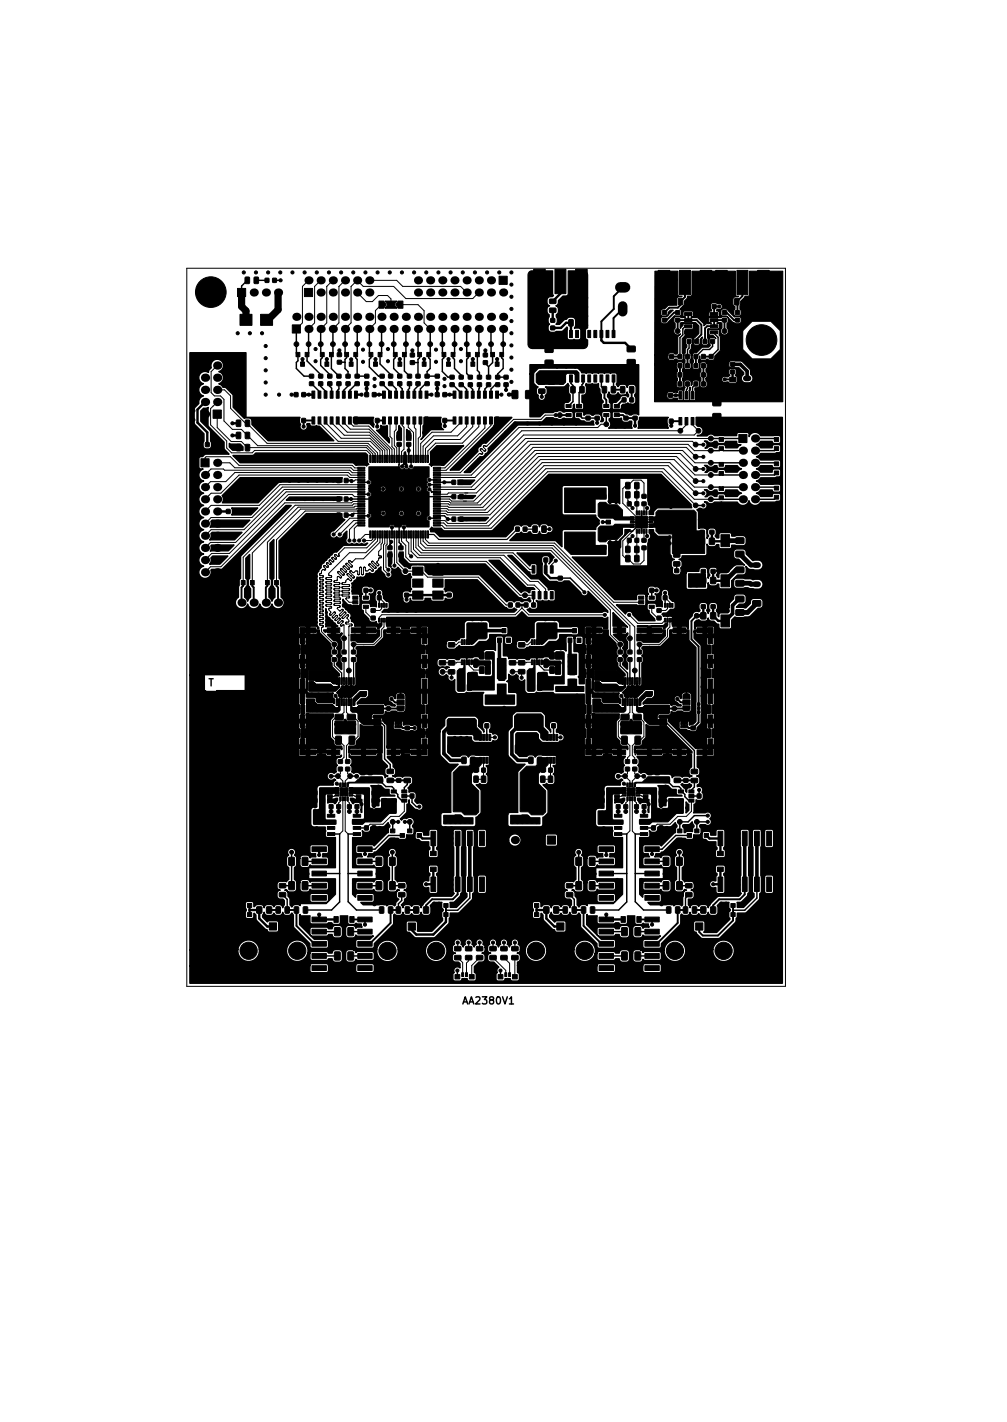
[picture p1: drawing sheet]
<svg xmlns="http://www.w3.org/2000/svg" width="210mm" height="297mm" viewBox="0 0 210 297" stroke-linecap="round" stroke-linejoin="round" font-family="sans-serif">
<defs><g id="words">
<g font-size="2.1">
<text x="43.4" y="143.4">T</text>
<text x="96.9" y="209.8">AA2380V1</text>
</g>
</g></defs>
<g fill="none" stroke="#000" stroke-width=".21">
<path d="M39 56h125v150h-125zM63.1 59.8h.1M63.1 59.8v7.6l-1.2 1.3M64.4 58.6l-1.3 1.2M65.7 59.8h.1M65.7 59.8v7.6l-1.3 1.3M67 58.6l-1.3 1.2M68.2 59.8h.1M68.2 59.8v7.6l-1.2 1.3M69.5 58.6l-1.3 1.2M70.8 59.8h.1M70.8 59.8v7.6l-1.3 1.3"/>
<path d="M72 58.6l-1.2 1.2M73.3 59.8v7.6l-1.2 1.3M73.3 59.8h.1M74.6 58.6l-1.3 1.2M74.6 58.6h.1M74.6 58.6l1.2 1.2h6.4l2.5 2.6h14l1.3-1.3M77.1 58.6h5.7l1.3 1.2h12.1l1.2 1.3M45.3 76.4l-1.2 1.2v4.4l.7 .7h1.2l.8 .7v4.5l1.7 1.8h1.9l3.4 3.4h22.9l1.6 1.6v1.1M74.6 68.7h.1M74.6 61.1h.1M74.6 61.1l1.9 1.9h1.2l1.3-1.3h1.9l.7 .7v1.2M79.6 63.6l-1.2 1.3v2.5l-1.3 1.3"/>
<path d="M79.7 68.7h.1M83.6 63.6h3.7l1.2 1.3v2.5l1.3 1.3M84.7 68.7h.1M94.9 68.7h.1M42.8 96.7v-1.1l.2-.2h5.1l1.8 1.8h23.6l.6 .5h1.3M45.3 84l-1.3 1.4v3.4l3.3 3.3v1.5l1 1h4.4l.5-.5h23.3l.8 .8v.9M45.3 96.7h2.7l1 1h24.3l.5 .5h1.6M45.3 86.5v2.8l3 2.9h2.1l1.3 1.3h24.8l1.3 1.3v1M45.3 81.4h1.6l1.2 1.3v2.6l3.2 3.1h.4l4.1 4.2h21l2 2v1.2M66.7 87.8v.5l3.9 3.9h6.7l2 2v1.6M68 87.8v.5l3.2 3.3h6.1l2.5 2.5v1.7M69.2 87.8v.5l2.7 2.6h5.3l3.1 3.2v1.7"/>
<path d="M70.5 87.8v.5l2 2h4.6l3.7 3.7v1.8M71.8 87.8v.5l1.3 1.3h4l4.2 4.3v1.9M73.1 87.8v.5l.7 .7h3.2l4.8 4.9v1.9M75.4 99.7h-2.4l-.5-.5h-22.6l-3.8 3.8h-2l-1.3 1.3M75.4 99.2h-2.1l-.5-.5h-23.8l-1.9 1.9h-3.1l-1.2 1.2M75.4 98.7h-1.9l-.5-.5h-26.1l-.3-.2h-2.5l-1.3 1.2M81.4 87.8v3.4l.4 .4v1.7l.5 .5v2M82.7 87.8v2l-.4 .3v3l.5 .5v2.2M84 87.8v1.1l.4 .4v4.5l-.6 .6v1.4M85.2 87.8v1.5l1.1 1.1v5.4M86.5 87.8v1.5l.3 .3v6.2M87.8 87.8v3.3l-.5 .5v4.2"/>
<path d="M96.2 87.8v.5l-2 2h-4l-2.4 2.3v3.2M97.4 87.8v1.3l-1.9 1.9h-5l-2.2 2.2v2.6M98.7 87.8v1.3l-2.7 2.7h-5.3l-1.9 1.9v2.1M100 87.8v1.3l-3.5 3.5h-5.5l-1.7 1.6v1.6M100.1 94.7l-4 4h-4.9M100.2 94.7l.5 .1M100.2 94.7h-.1M100.3 93.9l.5 .6v.3M100.3 93.9l.3-.2 .5 .5M100.3 93.9h.1M100.8 94.8h-.1M101.1 94.2h.1"/>
<path d="M101.2 87.8v1.6l-8.3 8.3h-1.7M101.3 93.2l-.2-.1-.2 .2 .5 .7-.3 .2M101.3 93.2h.1M102.5 87.8v1.1l-9.3 9.3h-2M116.9 86.7h-3.1l-.8 .9h-5.8l-5.6 5.6h-.3M126.6 88.6h-1.1l-.7 .7h-16.5l-9.9 9.9h-7.2M143.3 88v.7l-1.2 1.3h-33.2l-9.7 9.7h-8M144.6 88v.7l1.2 1.3-.8 .9h-35.7l-10.9 10.8h-7.2M145.2 97.9l-3.2-3.2h-29.9l-11.3 11.3h-7.1l-.2-.3h-2.3M145.2 95.4l-1.9-1.9h-32l-11.6 11.6h-5.6l-.4-.4h-2.5M145.2 92.9l-.6-.7h-34.3l-10.8 10.8h-5.9l-.2 .2h-2.2M148.4 99.2h-3.3l-3.9-3.8h-28.8l-11.1 11.1h-7.7l-.3-.3h-2.1"/>
<path d="M148.4 96.7h-3.3l-2.6-2.6h-30.8l-11.4 11.4h-6.5l-.2-.3h-2.4M148.4 91.6h-38.7l-10.6 10.6h-7.9M148.4 94.1h-3.4l-1.3-1.3h-32.9l-11.9 11.9h-4.6l-.4-.5h-2.7M66.7 119.9v.1M66.8 119.9h-.1M66.8 119.8v.1M66.8 119.8h.1M67.4 119l-.3 .3v.4l-.3 .1M67.4 119h.1M67.4 119h.3M67.6 118.4l.1 .1M67.7 118.2l-.1 .2"/>
<path d="M67.7 118.5l.1 .1M67.7 118.2h.1M67.7 119v.1M67.7 118.1v.1M67.8 118.1l.5 .4M67.8 118.1h-.1M67.8 118.6l.2 .3M67.8 118.6h.1M67.9 119l-.2 .1M67.9 119h.1M68 119h-.1M68 118.9v.1"/>
<path d="M68.2 117.7l.3 .5v.2M68.2 117.6v.1M68.2 117.6h.1M68.3 118.5h.1M68.3 117.6h-.1M68.3 117.6l.7 .3M68.3 117.6h.1M68.5 118.5h-.2M68.5 118.4v.1M68.7 117.2l.4 .4M68.7 117.1v.1M68.8 117l-.1 .1"/>
<path d="M68.8 117h.1M68.8 117h.2l.3 .3M69 117.9h.1M69.1 117.9h-.1M69.1 117.9h.1M69.1 117.6v.1M69.1 117.7v.2M69.3 116.6h.1M69.3 116.6l.4 .5M69.3 117.3h.1M69.3 116.5v.1M69.4 116.4l.7 .4"/>
<path d="M69.4 116.4v.1M69.6 117.3h-.2M69.6 117.3h.1M69.7 117.1v.1M69.7 117.2l-.1 .1M69.9 115.9l.4 .7M69.9 115.9h.3l.4 .3M69.9 115.9h.1M70.1 116.8h.1M70.2 116.8h-.1M70.2 116.8h.1M70.3 116.6l-.1 .2"/>
<path d="M70.3 116.6h.1M70.5 119.4v.3l.8 .8M70.6 116.2h.1M70.6 119.4h-.1M70.7 119.4h-.1M70.7 119.4l.8 .7M70.7 119.4h.1M70.7 115.7l.1 .4M70.7 115.7h.1M70.8 116.2h-.2M70.8 116.2h.1M70.8 116.1v.1"/>
<path d="M70.8 116.1h.1M71.1 118.9l.8 1.1M71.1 118.9h.1M71.2 118.8l-.1 .1M71.2 118.8l.9 .7M71.2 118.8h.1M71.7 118.4l.7 .9M71.7 118.3v.1M71.9 120h.1M71.9 118.2l.1 .1M71.9 118.2l-.2 .1M72 118.3l.6 .6h.3"/>
<path d="M72.1 119.5h.1M72.3 117.7l-.1 .3 .7 .8M72.3 117.7h.2l.8 .8M72.3 117.7h.1M72.4 119.3l-.2 .2M72.4 119.3h.1M72.6 119.8l-.1 .3M72.6 119.8h.1M72.7 119.8l1 .9M72.8 117.3h.1M72.8 117.3l.8 .9M72.9 118.9h.1"/>
<path d="M72.9 118.8v.1M72.9 118.8h.1M73 117.1h.1M73 117.1l-.2 .2M73 119.4l1 1-.1 .3h-.2M73 119.4h.1M73 117.1l.5 .3M73.2 119.2l-.2 .2M73.2 119.2l.5 .4M73.2 119.2h.1M73.3 118.5h.1M73.5 118.4l-.1 .1"/>
<path d="M73.6 118.4h-.1M73.6 118.2h.1M73.6 117.4h-.1M73.6 118.2v.2M73.7 119.6h.1M73.9 119.6h-.2M73.9 119.6l.3-.3h.4l.1 .7M73.9 119.6h.1M74.7 120h.1M75 106.7h-11.3l-6 6v9M75 112.9h.1M75.2 118.5l-.1 1.4-.2 .2"/>
<path d="M75.2 118.5h.1M75.2 118.5l.3 .1M75.4 107.2l-1.5 .1M75.4 100.2h-1.2l-.3 .3h-.5M75.4 106.2l-12.6 .1-7 7v8.4M75.4 105.7h-1.3l-.2 .2h-11.7l-9.5 9.6v6.2M75.4 105.2h-1.5l-.3 .3h-12l-10.8 10.9v5.3M75.4 101.2h-16.9l-4.4 4.4h-10l-1.3 1.2M75.4 102.2h-16.1l-8.4 8.4h-6.8l-1.3 1.3M75.4 109.2h-1.1l-1.3 1.4v2.3M75.4 101.7h-16.4l-6.4 6.4h-8.5l-1.3 1.3M75.4 109.7h-.8l-.6 .7v2.5"/>
<path d="M75.4 108.7h-1.6l-2.9 2.9M75.4 104.7h-1.7l-.3 .3h-13.9l-13.4 13.4h-2.1l-1.2 1.1M75.4 102.7h-15.6l-10.6 10.6h-5.2l-1.2 1.2M75.4 103.7h-1.4l-.5-.4h-13.3l-12.3 12.3h-3.7l-1.4 1.4M75.4 108.2h-2.3l-3.4 3.4M75.5 118.6v.1M75.5 118.7v1.2l.2 .2 .2-.2v-1.2M75.9 118.6v.1M76.1 118.5h.1M76.1 118.5l-.2 .1M76.1 118.5l.2 .1M76.3 118.6v.1"/>
<path d="M76.3 118.7v.5M76.3 119.2h.1M77 117.9v.2M77 118.1h.1M77.1 118.1l.8 .9v.3M77.1 117.9h-.1M77.2 118.9l-.4 .4-.5-.1M77.2 118.9h.1M77.2 117.8l-.1 .1M77.2 117.8h.1M77.2 118.9l.5 .4h.2M77.2 117.8l.6 .5"/>
<path d="M77.3 111.6h-1l-1.3 1.3M77.6 117.5v.1M77.6 117.6l.9 1M77.7 117.2l-.1 .3M77.7 117.2l1.3 1M77.7 117.2h.1M77.8 118.3h.1M77.8 118.3l.4 .4M77.8 111.6v1l-.3 .3h-1.5M77.9 119.3h.1M78.2 118.7h.1M78.3 117.7h.1"/>
<path d="M78.3 111.6v1.1l-1.7 1.7h-4.7l-1.2 1.3M78.5 118.7h-.2M78.5 118.6v.1M78.7 117.4l.4 .7M78.7 117.3v.1M78.8 111.6v1.4l-2.4 2.5h-3.4l-4.4 4.3 .1 .3M79 118.2h.1M79.1 118.1l-.1 .1M79.1 116.7v.3l-.4 .3M79.1 116v.1M79.1 116.6v.1M79.1 118.1h.1"/>
<path d="M79.1 116.1h.1M79.2 116.1h.1M79.3 116.1l.3 .1M79.3 111.6v1.7l-3.4 3.4h-1.7l-.6 .7M79.6 116.2h.1M79.6 116.2l.1 .1M79.7 116.4l-.6 .2M79.7 116.3v.1M79.8 111.6v1.8l-.2 .3v1a1.22 1.22 0 0 0-.5 1.3M80.3 111.6v1.9l-.2 .3v5.2l1 1M80.8 111.6v2.1l-.2 .2v4.6l.5 .5M81.3 111.6v1.2l.4 .4"/>
<path d="M82.3 111.6l.1 6.6M82.8 111.6v5.9l1.8 1.8h2.6v-.8l2.1 2.1h10.6l5.8 5.8h.9v-.2M83.3 111.6v1.2M83.8 111.6v1.4l.9 .9v2.4l.9 1h15.9l7.1 7h2.8M84.8 111.6v1.3l.5 .5v2.3l.6 .5M85.8 111.6v3.6l1.4 1.3h17.2l5.8 5.7h1.4l1.1 1.1v1M86.3 111.6v3.2l1.3 1.2h17.6l5.5 5.5h1.6l1.6 1.6v1.2M86.8 111.6v2.8l1.1 1.1h19.2l3.5 3.4h.8M87.3 111.6v2.4l1 1h26.7l12.4 12.4v5.2l2.1 2M87.8 111.6v1.9l1 1h26.5l16.2 16.2v2.6M88.3 111.6v1.4l1 1h26.2l17 17v9.1M88.8 111.6v1.1l.8 .7h26.2l12.3 12.4h5.8"/>
<path d="M116 117.1l-.8 .8v1M131.1 103.3v1.2l.3 .3v.7l.7 .6M132 108.1v.5M132 109.6v.5M132.1 112l-.7 .7v.6l-.3 .3v1.2M133 101.4v5.7M133 111v5.7M134.5 103.7v-2.8l-.7-.6h-1.6l-1.1 1.1h-.4l-.7 .7v3l4 4-4 3.9v3l.7 .7h.4l1.1 1.1h1.5l.8-.7v-2.7M134.5 105.2v1.9M134.5 111v1.9M135 111v.8l.1 .2M135.1 106.1l-.1 .3v.7"/>
<path d="M145.2 100.5l-4.4-4.5h-28l-11 11h-8.3l-.3-.3h-2M145.2 105.6l-7-7.1h-23.8l-11.9 11.8h-9.6l-.6-.6h-1.1M145.2 103l-5.7-5.7h-25.9l-12.1 12h-8l-.6-.6h-1.7M148.4 101.8h-3.4l-5.1-5.2h-26.7l-10.9 11h-8.9l-.3-.4h-1.9M148.4 104.3h-3.4l-6.4-6.4h-24.6l-12 11.9h-8.8l-.6-.6h-1.4M57.7 121.1h.1M66.7 120h.1M66.7 120.8h.1M66.7 121.6h.1M66.7 122.4h.1M66.7 123.2h.1M66.7 124h.1"/>
<path d="M66.7 124.8h.1M66.7 125.6h.1M66.7 126.4h.1M66.7 127.2h.1M66.7 128h.1M66.7 128.8h.1M66.7 129.6h.1M66.7 130.4h.1M66.7 120v.1M66.7 120.8l.1 .2 .7 .1M66.7 124.8v.1M66.7 123.2l.2 .2h.5"/>
<path d="M66.7 127.2v.1M66.7 128l.2 .2h.5M66.7 125.6l.2 .2h.5M66.7 130.4l.2 .2h.5M66.7 122.4v.1M66.7 129.6v.1M66.7 121.6l.1 .2M66.7 126.4l.1 .2M66.7 124l.1 .2M66.7 128.8l.1 .2M66.7 120.1h.1M66.7 124.9h.1"/>
<path d="M66.7 127.3h.1M66.7 127.1v.1M66.7 122.5h.1M66.7 122.3v.1M66.7 129.7h.1M66.7 124.7v.1M66.8 120.1v.1M66.8 127.1h-.1M66.8 127.3v.1M66.8 122.5v.1M66.8 122.3h-.1M66.8 124.9v.1"/>
<path d="M66.8 129.7v.1M66.8 124.7h-.1M66.8 123l-.1 .2M66.8 120.6l-.1 .2M66.8 120.2h.1M66.8 129h.1M66.8 127.4h.1M66.8 126.6h.1M66.8 125.4l-.1 .2M66.8 127.8l-.1 .2M66.8 130.2l-.1 .2M66.8 124.2h.1"/>
<path d="M66.8 122.6h.1M66.8 129.8h.1M66.8 121.8h.1M66.8 125h.1M66.8 120.2h.6M66.8 120.6h.1M66.8 125.4h.1M66.8 125h.6M66.8 127.4h.6M66.8 129.8h.6M66.8 129l.7 .1M66.8 121.8h.6"/>
<path d="M66.8 127.8h.1M66.8 130.2h.1M66.8 122.6h.6M66.8 126.6h.6M66.8 124.2h.6M66.8 123h.1M67.1 130.6h.1M67.2 131.1l-.1 .8 2.7 2.7M67.2 131v.1M67.4 120.6h-.6M67.4 120.2h.1M67.4 129.4h-.5l-.2 .2"/>
<path d="M67.4 127l-.6 .1M67.4 123h-.6M67.4 127.4h.1M67.4 125.4h-.6M67.4 122.2l-.6 .1M67.4 127.8h-.6M67.4 130.2h-.6M67.4 124.6l-.6 .1M67.4 124.2h.1M67.4 126.6h.1M67.4 129.8h.1M67.4 123.4h.1"/>
<path d="M67.4 130.6h.1M67.4 128.2h.1M67.4 121.8h.1M67.4 122.6h.1M67.4 125.8h.1M67.4 125h.1M67.4 120.2l.1 .2M67.4 120.6h.1M67.4 127.4l.1 .2M67.4 127h.1M67.4 125.4h.1M67.4 124.6h.1"/>
<path d="M67.4 125l.1 .2M67.4 122.6l.1 .2M67.4 127.8h.1M67.4 123.4l.1 .1M67.4 124.2l.1 .1M67.4 128.2l.1 .2M67.4 129.4h.1M67.4 130.2h.1M67.4 129.8l.1 .2M67.4 122.2h.1M67.4 126.6l.1 .1M67.4 130.6l.1 .1"/>
<path d="M67.4 125.8l.1 .1M67.4 121.8l.1 .1M67.4 123h.1M67.5 126.1l-.7 .1-.1 .2M67.5 121.3l-.7 .1-.1 .2M67.5 123.7l-.7 .1-.1 .2M67.5 130.9l-.3 .1M67.5 128.5l-.7 .1-.1 .2M67.5 123.5h.1M67.5 130.7h.1M67.5 125.9h.1M67.5 121.1h.1"/>
<path d="M67.5 120.5l-.1 .1M67.5 129.1v.1M67.5 121.1v.1M67.5 124.3v.1M67.5 128.5h.1M67.5 130.7v.1M67.5 126.7v.1M67.5 121.9v.1M67.5 123.5v.1M67.5 130.9h.1M67.5 121.3h.1M67.5 126.1h.1"/>
<path d="M67.5 125.9v.1M67.5 123.7h.1M67.5 120.4v.1M67.5 124.4h.1M67.5 126.8h.1M67.5 122h.1M67.5 129.2h.1M67.5 120.4h.1M67.5 121.2h.1M67.5 122.8h.1M67.5 123.6h.1M67.5 125.2h.1"/>
<path d="M67.5 126h.1M67.5 127.6h.1M67.5 128.4h.1M67.5 130h.1M67.5 130.8h.1M67.5 123.6v.1M67.5 126.8l-.1 .2M67.5 124.4l-.1 .2M67.5 125.2l-.1 .2M67.5 127.6l-.1 .2M67.5 122l-.1 .2M67.5 128.4v.1"/>
<path d="M67.5 130l-.1 .2M67.5 122.8l-.1 .2M67.5 129.2l-.1 .2M67.5 121.2v.1M67.5 130.8v.1M67.5 126v.1M68 121.6l.2 .2M68 124l.2 .2M68.1 126.4l.1 .2M68.1 122.5h.1M68.1 124h-.1M68.1 121.6h-.1"/>
<path d="M68.1 124.9h.1M68.1 124.9l1 .1M68.1 123.2v.1M68.1 120.8v.1M68.1 120.9v.1M68.1 126.4h.1M68.1 125.6v.1M68.1 123.3v.1M68.1 122.5l1 .1M68.1 125.7v.1M68.1 121h.1M68.1 125.5v.1"/>
<path d="M68.1 125.8h.1M68.1 120.7v.1M68.1 123.1v.1M68.1 123.4h.1M68.2 126.2l-.1 .2M68.2 124.6l-.1 .3M68.2 125.4l-.1 .1M68.2 123l-.1 .1M68.2 122.2l-.1 .3M68.2 126.6h.1M68.2 125.8h.1M68.2 121.4l-.1 .2"/>
<path d="M68.2 121h.1M68.2 120.6l-.1 .1M68.2 124.2h.1M68.2 123.8l-.1 .2M68.2 123.4h.1M68.2 121.8h.1M68.2 126.6l1 .1M68.2 124.6h.1M68.2 125.8h.9M68.2 121.4h.1M68.2 126.2h.1M68.2 120.6h.1"/>
<path d="M68.2 121h.9M68.2 121.8l1 .1M68.2 124.2l1 .1M68.2 123h.1M68.2 125.4h.1M68.2 123.8h.1M68.2 123.4h.9M68.2 122.2h.1M68.7 120.1h.1M68.7 120.1v.1M68.7 120.2h.1M68.8 120.2h.3"/>
<path d="M68.8 128.2l.2 .3M68.9 128.2h-.1M69 128.5h.1M69.1 128l-.2 .2M69.1 127.9v.1M69.1 120.2v.1M69.1 126.2h-.9M69.1 121.4h-.9M69.1 121v.1M69.1 125.8v.1M69.1 125.4h-.9M69.1 120.6h-.9"/>
<path d="M69.1 125v.1M69.1 123h-.9M69.1 123.8h-.9M69.1 123.4v.1M69.1 122.6v.1M69.1 122.2h-.9M69.1 123.8h.1M69.1 120.6h.1M69.1 120.3l.1 .1-.1 .2M69.1 121.1l.1 .2M69.1 123.5l.1 .2M69.1 125.9l.1 .2"/>
<path d="M69.1 122.7l.1 .1-.1 .2M69.1 125.1l.1 .1-.1 .2M69.1 125.4h.1M69.1 126.2h.1M69.1 123h.1M69.1 122.2h.1M69.1 121.4h.1M69.2 124.6h-1M69.2 127l-.5 .2 .4 .7M69.2 126.7v.1M69.2 124.3v.1M69.2 122.2h-.1"/>
<path d="M69.2 121.9v.1M69.2 126.8v.1M69.2 126.9v.1M69.2 126.1l-.1 .1M69.2 123.7l-.1 .1M69.2 122v.1M69.2 124.4v.1M69.2 124.5v.1M69.2 122.1v.1M69.2 121.3l-.1 .1M69.2 121.3h.1M69.2 123.7h.1"/>
<path d="M69.2 126.1h.1M69.4 128.9h.1M69.4 128.9l.1 .2M69.5 129.1h.1M69.7 127.9l-.7 .6M69.7 126.3l.1 .1M69.7 123.9l.1 .1M69.7 121.5l.1 .1M69.7 126.2v.1M69.7 124.7l.1 .1M69.7 123.8v.1M69.7 122.3l.1 .1"/>
<path d="M69.7 121.4v.1M69.7 127.9h.1M69.8 124.8l1.2 .1 .1 .1M69.8 122.4l1 .1M69.8 124.6l-.1 .1M69.8 126.4h.1M69.8 124h.1M69.8 122.2l-.1 .1M69.8 121.6h.1M69.8 126.4l1 .1M69.8 124l1 .1M69.8 124.5v.1"/>
<path d="M69.8 121.6l1 .1M69.8 122.1v.1M69.9 127.8h.1M69.9 127.8l-.2 .1M69.9 127.8l.1 .2M69.9 129.5l.3 .1M69.9 129.4v.1M70 128h.1M70.1 128l-.7 .9M70.3 129.6h-.1M70.3 128.6l-.8 .5M70.3 128.6h.1"/>
<path d="M70.4 128.6h.1M70.4 121.2l-.7 .2M70.4 121.1v.1M70.4 128.6l.1 .2M70.4 128.8l-.5 .6M70.5 128.8h-.1M70.5 129.9v.1M70.7 120.4l-.3 .1v.6M70.7 120.4h.1M70.7 120.4l.3 .3M70.8 124.5h-1M70.8 122.9h-.9l-.2 .2 .2 .2h.9"/>
<path d="M70.8 122.1h-1M70.8 122.5h.1M70.8 121.7h.1M70.8 124.1h.1M70.8 123.3h.1M70.8 121.7l.1 .1M70.8 122.5l.2 .1M70.8 124.1l.1 .1M70.8 123.3l.2 .2M70.8 122.9h.1M70.8 122.1h.1M70.8 124.5h.1"/>
<path d="M70.8 126.5h.1M70.8 126.9h-.3l-.1 .2 .5 .5M70.9 126.5l.1 .1M70.9 126.9h-.1M70.9 127.6h.1M70.9 124.4l-.1 .1M70.9 121.8h.1M70.9 124.2h.1M70.9 122l-.1 .1M70.9 123.6l-1 .1-.2 .1M70.9 121.8v.2M70.9 122h.1"/>
<path d="M70.9 124.2v.2M70.9 124.4h.1M71 123.5l-.1 .1M71 122.6v.1M71 122.7l-.2 .2M71 126.6h.1M71 126.8l-.1 .1M71 120.7h.1M71 129.2l-.3-.1-.4 .5M71 129.2h.1M71 126.6v.2M71 126.8h.1"/>
<path d="M71 129.2v.2l-.5 .5M71 120.7h.2M71 125.2l-1.1 .1-.2 .2 .2 .2h1.1M71 125.7l.1 .1M71.1 125.8v.1M71.1 125.2h-.1M71.1 130.5v.2l.2 .1M71.1 126l-1.2 .1-.2 .1M71.1 130.5h.1M71.1 125.9v.1M71.1 125v.1M71.1 125.1v.1"/>
<path d="M71.3 120.7h-.1M71.3 120.5h.1M71.3 120.5v.2M71.3 129.7l-.5 .5-.3-.2M71.4 130.7l-.1 .1M71.4 129.7h.2v.2M71.4 129.7h-.1M71.4 124.3v.1M71.4 121.9v.1M71.4 121.9h.1M71.4 122.8h.1M71.4 124.3h.1"/>
<path d="M71.4 122.8l1.4 .1M71.4 129.1l.1 .1M71.4 122.6v.2M71.4 122l.1 .1M71.4 124.4l.1 .1M71.5 129.2h.1M71.5 124.5l1.5 .1M71.5 122.1l1.5 .1M71.5 122.6h-.1M71.5 120.1h.1M71.6 129.2h.1M71.6 127.3h-.2l-.5 .3"/>
<path d="M71.6 127.3v.1M71.6 129.9l-.5 .6M71.6 127.6l-.7 .7v.3h.3l.7-.7h.2M71.6 127.4v.1M71.6 129.9h.1M71.6 127.5v.1M71.8 130.5l-.4 .2M71.8 130.5v.1M71.8 130.6v2.7M71.9 120l-.3 .1M72.1 127.9h.1M72.2 127.9v.2"/>
<path d="M72.2 121.6l-.8 .3M72.2 121.6h.1M72.2 128.1l-.8 .8v.2M72.2 128.1h.1M72.3 130l-.1 .1 .1 .2M72.3 130.3h.1M72.3 130h.1M72.3 130.3l1.2 .1M72.4 128.5l-.8 .7M72.5 129.1v.1M72.5 129.2l.3 .4v.2M72.5 128.4h.2"/>
<path d="M72.5 128.4l-.1 .1M72.5 120.1h.1M72.5 120.1l.9 .9M72.6 120.9l-.4 .4v.3M72.6 120.9h.1M72.7 120.9l.5 .4M72.7 128.4v.1M72.7 128.5h.1M72.8 128.5v.1M72.8 128.6l-.3 .5M72.8 129.8l-.5 .2M72.8 129.8h.1"/>
<path d="M72.8 124.1h-1.2l-.2 .2M72.8 122.5l-1.3 .1M72.8 124.9h-.4l-.2 .2 .7 .7h1.3M72.8 123.3h-1.2l-.2 .2 .2 .2h1.2M72.8 123.7h.1M72.8 122.9h.1M72.9 122.9l.1 .2-.1 .2M72.9 123.3h-.1M72.9 123.7l.1 .3M72.9 124.1h-.1M72.9 124.9h-.1M72.9 122.5h-.1"/>
<path d="M73 130.8l-.2 .1v9.2M73 124.8l-.1 .1M73 124.6h.1M73 122.2h.1M73 122.2l-.1 .3M73 124l-.1 .1M73 124.8h.1M73 124.6v.2M73 124h.1M73 130.8h.1M73.2 121.3h.1M73.2 120.3h.1"/>
<path d="M73.4 121h.1M73.4 121.2l-.2 .1M73.4 121v.2M73.4 121.2h.1M73.5 130.7l-.5 .1M73.5 130.4v.1M73.5 130.6v.1M73.5 130.5v.1M73.7 120.7h.1M74.8 120l.1 .1M74.9 120.1h.1M76.4 126.8v1.1l1.2 1.2h.3"/>
<path d="M79.2 124.9h.1M79.2 124.9l1 1v.6M79.7 126.5v.6l-.4 .4h-1.4M80.2 129.6v1.4l-.5 .5v1.5l-1.6 1.6h-4.3M96.5 138.3l-4.1 .1M96.5 134.1h-.7l-.5 .6h-1M98 138.3v.7l.9 1h1.7M109 127l-1.4 1.4h-27.9l-.5 .6v.6M109 126.4v.6M109 127l1.4 1.4h15.9M109.6 124.3h.1M111.1 138.3l-4.1 .1"/>
<path d="M111.1 134.1h-.3l-.6 .6h-1.3M111.4 124.3h.1M111.4 126.4h.1M111.4 124.3v2.1M131.4 128.4l1.7 1.8h5.1l.7-.6M136.1 126.8v1.1l1.2 1.2h.3M138.9 124.9h.1M138.9 129.6h.1M138.9 124.9l1 1v.6M139.4 126.5v.6l-.4 .4h-1.4M139.9 129.6v1.4l-.5 .5v1.5l-1.6 1.6h-4.3M64 146h1.7v.6l.5 .5h3.1l.8 .8h.4l.2-.2v-1.7h.2l.1 2.4-.4 .3h-6.6z"/>
<path d="M64 146.1h1.7M64 146.2h1.7M64 146.3h1.7M64 146.4h1.7M64 146.5h1.7M64 146.6h1.7M64 146.7h1.7v2M64 146.8h1.8M64 146.8h1.9M64 146.9h2M64 147h2.1M64 147.1h5.3v1.6"/>
<path d="M64 147.2h5.4M64 147.3h5.5v1.4M64 147.4h5.6v1.3M64 147.5h5.7v1.2M64 147.6h5.8M64 147.7h5.9v1M64 147.8h6v.9M64 147.9h7M64 148h7M64 148.1h7M64 148.2h7M64 148.3h7"/>
<path d="M64 148.4h7M64 148.5h6.9M64 146v2.7M64.1 146v2.7M64.2 146v2.7M64.3 146v2.7M64.4 146v2.7M64.5 146v2.7M64.5 142.4h1l.5 .5h3l.5 .5h.9l.3-.3v-1.4h.2v1.8l-.9 .9h-5.5zM64.5 140.1h4.5l1.4 1.4v1.3h-.8l-.6-.5h-3l-.3-.2h-1.2zM64.5 140.3h4.7M64.5 142.6h1.2v1.8"/>
<path d="M64.5 143.2h4.8v1.2M64.5 143.3h4.9v1.1M64.5 141.7h5.9M64.5 141.8h5.9M64.5 141.9h5.9M64.5 142h5.9M64.5 142.5h1.1M64.5 142.7h1.2M64.5 142.8h1.3M64.5 142.9h1.4l.1 1.5M64.5 143h4.6M64.5 143.1h4.7v1.3"/>
<path d="M64.5 143.4h5v1M64.5 143.5h6.4M64.5 143.6h6.3M64.5 143.7h6.2M64.5 143.9h5.9M64.5 144h5.8M64.5 144.1h5.8M64.5 144.2h5.7M64.5 140.1h4.5M64.5 140.2h4.6M64.5 140.4h4.8M64.5 140.5h4.9"/>
<path d="M64.5 140.6h5M64.5 140.7h5.1M64.5 140.8h5.2M64.5 140.9h5.3M64.5 141h5.4M64.5 141.1h5.5M64.5 141.2h5.6M64.5 141.3h5.7M64.5 141.4h5.7M64.5 141.5h5.8M64.5 141.6h5.9M64.5 142.4v1.9h5.5v-.9"/>
<path d="M64.6 140.1v2M64.6 146v2.7M64.6 142.4v2M64.7 140.1v2M64.7 146v2.7M64.7 142.4v2M64.8 140.1v2M64.8 146v2.7M64.8 142.4v2M64.9 140.1v2M64.9 146v2.7M64.9 142.4v2"/>
<path d="M65 140.1v2M65 146v2.7M65 142.4v2M65.1 140.1v2M65.1 146v2.7M65.1 142.4v2M65.2 140.1v2M65.2 146v2.7M65.2 142.4v2M65.3 140.1v2M65.3 146v2.7M65.3 142.4v2"/>
<path d="M65.4 142.4v2M65.4 140.1v2M65.4 146v2.7M65.5 142.4v2M65.5 140.1v2M65.5 146v2.7M65.6 142.5v1.9M65.6 140.1v2M65.6 146v2.7M65.7 140.1v2M65.8 142.7v1.7M65.8 140.1v2h4.6"/>
<path d="M65.8 146.8v1.9M65.9 142.8v1.6M65.9 140.1v2.1h4.5M65.9 146.9v1.8M66 140.1v2.2h4.4M66 147v1.7M66 142.9v1.5M66.1 140.1v2.2M66.1 147.1v1.6M66.1 142.9v1.5M66.2 140.1v2.2M66.2 147.1v1.6"/>
<path d="M66.2 142.9v1.5M66.3 140.1v2.2M66.3 147.1v1.6M66.3 142.9v1.5M66.4 140.1v2.2M66.4 147.1v1.6M66.4 142.9v1.5M66.5 140.1v2.2M66.5 147.1v1.6M66.5 142.9v1.5M66.6 140.1v2.2M66.6 147.1v1.6"/>
<path d="M66.6 142.9v1.5M66.7 140.1v2.2M66.7 147.1v1.6M66.7 142.9v1.5M66.8 140.1v2.2M66.8 147.1v1.6M66.8 142.9v1.5M66.9 140.1v2.2M66.9 147.1v1.6M66.9 142.9v1.5M67 140.1v2.2M67 147.1v1.6"/>
<path d="M67 142.9v1.5M67.1 140.1v2.2M67.1 147.1v1.6M67.1 142.9v1.5M67.2 140.1v2.2M67.2 147.1v1.6M67.2 142.9v1.5M67.3 142.9v1.5M67.3 140.1v2.2M67.3 147.1v1.6M67.4 142.9v1.5M67.4 140.1v2.2"/>
<path d="M67.4 147.1v1.6M67.5 142.9v1.5M67.5 140.1v2.2M67.5 147.1v1.6M67.6 142.9v1.5M67.6 140.1v2.2M67.6 147.1v1.6M67.7 142.9v1.5M67.7 140.1v2.2M67.7 147.1v1.6M67.8 142.9v1.5M67.8 140.1v2.2"/>
<path d="M67.8 147.1v1.6M67.9 142.9v1.5M67.9 140.1v2.2M67.9 147.1v1.6M68 140.1v2.2M68 147.1v1.6M68 142.9v1.5M68.1 140.1v2.2M68.1 147.1v1.6M68.1 142.9v1.5M68.2 140.1v2.2M68.2 147.1v1.6"/>
<path d="M68.2 142.9v1.5M68.3 140.1v2.2M68.3 147.1v1.6M68.3 142.9v1.5M68.4 140.1v2.2M68.4 147.1v1.6M68.4 142.9v1.5M68.5 140.1v2.2M68.5 147.1v1.6M68.5 142.9v1.5M68.6 140.1v2.2M68.6 147.1v1.6"/>
<path d="M68.6 142.9v1.5M68.7 140.1v2.2M68.7 147.1v1.6M68.7 142.9v1.5M68.8 140.1v2.2M68.8 147.1v1.6M68.8 142.9v1.5M68.9 140.1v2.2M68.9 147.1v1.6M68.9 142.9v1.5M69 140.1v2.2M69 147.1v1.6"/>
<path d="M69 142.9v1.5M69.1 140.2v2.1M69.1 147.1v1.6M69.1 143v1.4M69.1 140.3v2.1h1.3M69.2 140.4v2.1h1.2M69.2 147.1v1.6M69.3 140.5v2.1h1.1M69.4 140.6v2.1h1M69.4 147.2v1.5M69.5 140.6v2.2h.9v-1.3M69.6 143.4v1"/>
<path d="M69.6 140.7v2.1M69.7 143.4v1M69.7 140.8v2M69.8 140.9v1.9M69.8 147.6v1.1M69.8 143.4v1M69.9 141v1.8M69.9 143.4v1M70 141.1v1.7M70.1 141.2v1.6M70.1 147.9v.8M70.1 143.4v.9"/>
<path d="M70.2 141.3v1.5M70.2 147.9v.8M70.2 143.4v.8M70.3 141.4v1.4M70.3 147.9v.8M70.3 143.4v.7M70.4 147.9v.8M70.4 143.4v.6M70.5 147.9v.8M70.6 147.8v.9M70.6 147.8h.4M70.7 143.2v.5"/>
<path d="M70.7 143.2h.2M70.7 141.7h.2v1.8M70.7 141.8h.2M70.7 141.9h.2M70.7 142h.2M70.7 142.1h.2M70.7 142.2h.2M70.7 142.3h.2M70.7 142.4h.2M70.7 142.5h.2M70.7 142.6h.2M70.7 142.7h.2"/>
<path d="M70.7 142.8h.2M70.7 142.9h.2M70.7 143h.2M70.7 143.1h.2M70.7 146.1h.2M70.7 146.2h.2M70.7 146.3h.2M70.7 146.4h.2M70.7 146.5h.2M70.7 146.6h.2M70.7 146.7h.2M70.7 146.8h.2"/>
<path d="M70.7 146.9h.2M70.7 147h.2M70.7 147.1h.2M70.7 147.2h.2M70.7 147.3h.2M70.7 147.4h.2M70.7 147.5h.3M70.7 147.6h.3M70.8 146v2.6h-6.8M70.8 141.7v1.9M70.8 149.8h.1M70.8 149.8h-.7l-.7 .7v3.4l.8 .7h.5l1.1 1.2v2.4l-.7 .9"/>
<path d="M70.9 146v2.5M70.9 143.4h-.4v.5l-6-.1M70.9 143.3h-.3v.5l-6.1-.1M70.9 146h.1M71 147.7h-.3v1h-6.7M71 147.5v.9M71.8 146.7v2.1l-1 1M72.3 146.7v2.1l1.1 1h.5l.9 .9v3.2l-.8 .7h-.5l-1.2 1.2v3l.3 .3M73.3 146.1h.1v1.5l.3 .2h.7l.7-.5h4.9v1.7h-2l-.5 .5v.7l.1 .2h1.9v.8h-3.8l-.9-1-.1-1.3-.3-.2h-.8l-.3-.1zM73.3 146.2h.1M73.3 146.7h.1M73.3 147.3h.1"/>
<path d="M73.3 147.8h.2M73.3 148.3h6.7M73.3 146.1h.1M73.3 146.3h.1M73.3 146.4h.1M73.3 146.5h.1M73.3 146.6h.1M73.3 146.8h.1M73.3 146.9h.1M73.3 147h.1M73.3 147.1h.1M73.3 147.2h.1"/>
<path d="M73.3 147.4h.1M73.3 147.5h.1M73.3 147.6h.1M73.3 147.7h.2M73.3 147.8h6.7M73.3 147.9h6.7M73.3 148h6.7M73.3 148.1h6.7M73.3 148.2h6.7M73.3 148.4h6.7M73.3 146.1v2.4M73.3 148.5h6.7"/>
<path d="M73.3 146h.1M73.4 146.1v2.5h6.6M73.5 147.7v1h6.5M73.6 147.8v.9M73.7 147.8v.9M73.8 147.8v.9M73.9 147.8v.9M74 147.8v.9M74.1 147.8v.9M74.2 147.8v.9M74.3 147.8v.9M74.4 147.8v.9"/>
<path d="M74.5 147.8v1M74.6 148.8h5.4M74.6 147.8h5.4M74.6 147.7v1.1M74.7 148.9h5.3M74.7 147.7h5.3M74.7 147.6v1.3M74.7 149h5.3M74.8 147.6h5.2M74.8 149.2h2.9M74.8 149.3h2.8M74.8 149.4h2.8"/>
<path d="M74.8 149.5h2.7M74.8 149.6h2.7M74.8 149.7h2.7M74.8 149.8h2.7M74.8 149.9h2.7M74.8 150h2.7M74.8 150.1h2.7M74.8 147.5v2.7h2.7M74.9 147.5h5.1M74.9 147.4v2.9h2.7M75 147.4h5v1.5M75 147.4v3"/>
<path d="M75 150.4h4.5M75.1 150.5h4.4M75.1 147.3v3.3M75.1 150.6h4.4M75.2 147.3v3.4M75.2 150.7h4.3M75.3 147.3v3.5M75.3 150.8h4.2M75.4 147.3v3.6M75.4 150.9h4.1M75.5 147.3v3.7h4M75.6 147.3v3.8h3.9"/>
<path d="M75.7 147.3v3.9h3.8M75.8 147.3v3.9M75.9 147.3v4h3.6v-.9M75.9 147.3v4M76 147.3v4M76.1 147.3v4M76.2 147.3v4M76.3 147.3v4M76.4 147.3v4M76.5 147.3v4M76.6 147.3v4M76.7 147.3v4"/>
<path d="M76.8 147.3v4M76.9 147.3v4M77 147.3v4M77.1 147.3v4M77.2 147.3v4M77.3 147.3v4M77.4 147.3v4M77.5 147.3v4M77.6 147.3v2M77.6 150.3v1M77.7 147.3v1.9M77.7 150.4v.9"/>
<path d="M77.8 147.3v1.8M77.8 150.4v.9M77.8 147.3v1.8h-3M77.9 147.3v1.7M77.9 150.4v.9M78 147.3v1.7M78 150.4v.9M78.1 147.3v1.7M78.1 150.4v.9M78.2 147.3v1.7M78.2 150.4v.9M78.3 147.3v1.7"/>
<path d="M78.3 150.4v.9M78.4 147.3v1.7M78.4 150.4v.9M78.5 147.3v1.7M78.5 150.4v.9M78.6 147.3v1.7M78.6 150.4v.9M78.7 147.3v1.7M78.7 150.4v.9M78.8 147.3v1.7M78.8 150.4v.9M78.9 147.3v1.7"/>
<path d="M78.9 150.4v.9M79 147.3v1.7M79 150.4v.9M79.1 147.3v1.7M79.1 150.4v.9M79.2 147.3v1.7M79.2 150.4v.9M79.3 147.3v1.7M79.3 150.4v.9M79.4 147.3v1.7M79.4 150.4v.9M79.5 147.3v1.7"/>
<path d="M79.6 147.3v1.7M79.7 147.3v1.7M79.8 147.3v1.7M79.9 147.3v1.7M92.3 140.3h2v1.2M101 158.8v4h-1.6M102.3 154h1M107 140.3h1.9v1.3M114.9 158.8v4h-1.6M116.2 154h.8M123.8 146h1.6v.6l.5 .5h3.1l.8 .8h.4l.2-.2v-1.7h.2v2.4l-.3 .3h-6.5zM123.8 147.8h5.9v.9"/>
<path d="M123.8 147.7h5.8v1M123.8 147.3h5.4v1.4M123.8 147.1h5.2v1.6M123.8 147.6h5.7v1.1M123.8 147.5h5.6v1.2M123.8 147.4h5.5v1.3M123.8 146.1h1.6M123.8 146.2h1.6M123.8 146.3h1.6M123.8 146.4h1.6M123.8 146.5h1.6M123.8 146.6h1.6"/>
<path d="M123.8 146.7h1.6M123.8 146.8h1.7M123.8 146.8h1.8M123.8 146.9h1.9M123.8 147h2M123.8 147.2h5.3M123.8 147.9h6.8M123.8 148h6.8M123.8 148.1h6.8M123.8 148.2h6.8M123.8 148.3h6.8M123.8 148.4h6.8"/>
<path d="M123.8 148.7h6.6M123.9 146v2.7M124 146v2.7M124.1 146v2.7M124.2 146v2.7M124.2 142.4h.9l.6 .5h3l.5 .5h.9l.3-.2v-1.5h.2v1.8l-.9 .9h-5.5zM124.2 140.1h4.5l1.4 1.4v1.3h-.8l-.6-.5h-3l-.3-.2h-1.2zM124.2 140.3h4.7M124.2 141.7h5.9M124.2 141.8h5.9M124.2 141.9h5.9M124.2 142h5.9"/>
<path d="M124.2 142.5h1M124.2 142.6h1.1M124.2 142.7h1.2l.1 1.7M124.2 142.8h1.3v1.6M124.2 142.9h1.4v1.5M124.2 143h4.6M124.2 143.1h4.7v1.3M124.2 143.2h4.8M124.2 143.3h4.8l.1 1.1M124.2 143.4h4.9l.1 1M124.2 143.5h6.4M124.2 143.6h6.3"/>
<path d="M124.2 143.7h6.2M124.2 143.7h6.1M124.2 143.8h6M124.2 144h5.8M124.2 144.1h5.7M124.2 144.2h5.6M124.2 144.3h5.6M124.2 140.1h4.5v2.2M124.2 140.2h4.6M124.2 140.4h4.8M124.2 140.5h4.9M124.2 140.6h5v2.2"/>
<path d="M124.2 140.7h5.1v2.1M124.2 140.8h5.2M124.2 140.9h5.3M124.2 141h5.4M124.2 141.1h5.5M124.2 141.2h5.5l.1 1.6M124.2 141.3h5.6l.1 1.5M124.2 141.4h5.7M124.2 141.5h5.8M124.2 141.6h5.9M124.2 142.4v2M124.3 140.1v2"/>
<path d="M124.3 146v2.7M124.3 142.4v2M124.4 140.1v2M124.4 146v2.7M124.4 142.4v2M124.5 140.1v2M124.5 146v2.7M124.5 142.4v2M124.6 140.1v2M124.6 146v2.7M124.6 142.4v2M124.7 140.1v2"/>
<path d="M124.7 146v2.7M124.7 142.4v2M124.8 140.1v2M124.8 146v2.7M124.8 142.4v2M124.9 142.4v2M124.9 140.1v2M124.9 146v2.7M125 142.4v2M125 140.1v2M125 146v2.7M125.1 142.4v2"/>
<path d="M125.1 140.1v2M125.1 146v2.7M125.2 142.4v2M125.2 140.1v2M125.2 146v2.7M125.3 142.5v1.9M125.3 140.1v2M125.3 146v2.7M125.4 142.6v1.8M125.4 140.1v2M125.4 146.7v2M125.5 142.1h4.6"/>
<path d="M125.5 140.1v2M125.5 146.8v1.9M125.6 140.1v2.1h4.5M125.6 146.9v1.8M125.7 140.1v2.2h4.4M125.7 147v1.7M125.7 142.9v1.5M125.8 140.1v2.2M125.8 147.1v1.6M125.8 142.9v1.5M125.9 140.1v2.2M125.9 147.1v1.6"/>
<path d="M125.9 142.9v1.5M126 140.1v2.2M126 147.1v1.6M126 142.9v1.5M126.1 140.1v2.2M126.1 147.1v1.6M126.1 142.9v1.5M126.2 140.1v2.2M126.2 147.1v1.6M126.2 142.9v1.5M126.3 140.1v2.2M126.3 147.1v1.6"/>
<path d="M126.3 142.9v1.5M126.4 140.1v2.2M126.4 147.1v1.6M126.4 142.9v1.5M126.5 140.1v2.2M126.5 147.1v1.6M126.5 142.9v1.5M126.6 140.1v2.2M126.6 147.1v1.6M126.6 142.9v1.5M126.7 140.1v2.2M126.7 147.1v1.6"/>
<path d="M126.7 142.9v1.5M126.8 142.9v1.5M126.8 140.1v2.2M126.8 147.1v1.6M126.9 142.9v1.5M126.9 140.1v2.2M126.9 147.1v1.6M127 142.9v1.5M127 140.1v2.2M127 147.1v1.6M127.1 142.9v1.5M127.1 140.1v2.2"/>
<path d="M127.1 147.1v1.6M127.2 142.9v1.5M127.2 140.1v2.2M127.2 147.1v1.6M127.3 142.9v1.5M127.3 140.1v2.2M127.3 147.1v1.6M127.4 142.9v1.5M127.4 140.1v2.2M127.4 147.1v1.6M127.5 140.1v2.2M127.5 147.1v1.6"/>
<path d="M127.5 142.9v1.5M127.6 140.1v2.2M127.6 147.1v1.6M127.6 142.9v1.5M127.7 140.1v2.2M127.7 147.1v1.6M127.7 142.9v1.5M127.8 140.1v2.2M127.8 147.1v1.6M127.8 142.9v1.5M127.9 140.1v2.2M127.9 147.1v1.6"/>
<path d="M127.9 142.9v1.5M128 140.1v2.2M128 147.1v1.6M128 142.9v1.5M128.1 140.1v2.2M128.1 147.1v1.6M128.1 142.9v1.5M128.2 140.1v2.2M128.2 147.1v1.6M128.2 142.9v1.5M128.3 140.1v2.2M128.3 147.1v1.6"/>
<path d="M128.3 142.9v1.5M128.4 140.1v2.2M128.4 147.1v1.6M128.4 142.9v1.5M128.5 140.1v2.2M128.5 147.1v1.6M128.5 142.9v1.5M128.6 140.1v2.2M128.6 147.1v1.6M128.6 142.9v1.5M128.7 142.9v1.5M128.7 147.1v1.6"/>
<path d="M128.8 143v1.4M128.8 140.3v2.1h1.3M128.8 147.1v1.6M128.9 140.4v2.1h1.2M128.9 147.1v1.6M129 143.2v1.2M129 140.5v2.1h1.1M129.1 140.6v2.1h1M129.1 147.2v1.5M129.2 143.4v1M129.3 143.4v1M129.4 140.8v2"/>
<path d="M129.4 143.4v1M129.5 140.9v1.9M129.5 143.4v1M129.6 141v1.8M129.6 143.4v1M129.7 141.1v1.7M129.7 143.4v.9M129.8 147.9v.8M129.8 143.4v.9M129.9 147.9v.8M129.9 143.4v.8M130 141.4v1.4"/>
<path d="M130 147.9v.8M130 143.4v.7M130.1 141.5v1.3h-.9M130.1 147.9v.8M130.1 143.4v.5h-5.9M130.2 147.9v.8M130.2 143.4v.5M130.2 143.4h.4M130.3 147.8v.9M130.3 147.8h.3M130.4 147.7v1M130.4 147.7h.2"/>
<path d="M130.4 143h.2M130.4 143.1h.2M130.4 146.1h.2M130.4 146.2h.2M130.4 146.3h.2M130.4 146.4h.2M130.4 146.5h.2M130.4 146.6h.2M130.4 146.7h.2M130.4 146.8h.2M130.4 146.9h.2M130.4 147h.2"/>
<path d="M130.4 147.1h.2M130.4 147.2h.2M130.4 147.3h.2M130.4 147.4h.2M130.4 147.5h.2M130.4 147.6h.2M130.4 141.7h.2v1.8M130.4 141.8h.2M130.4 141.9h.2M130.4 142h.2M130.4 142.1h.2M130.4 142.2h.2"/>
<path d="M130.4 142.3h.2M130.4 142.4h.2M130.4 142.5h.2M130.4 142.6h.2M130.4 142.7h.2M130.4 142.8h.2M130.4 142.9h.2M130.5 146v2.6h-6.7M130.5 141.7v1.9M130.5 146l.1 2.5h-6.8M130.6 143.2h-.2v.5M130.6 143.3h-.3v.5"/>
<path d="M130.6 146h.1M130.6 147.5v.9M131.5 146.7v2.1l-1 1h-.4l-1 1v3.1l.8 .7h.5l1.1 1.2v2l-.5 .5v.8M132 146.7v2.1l1 1h.4l1 1v3.1l-.7 .7h-.5l-1.2 1.2v2l.5 .5v.8M133 146.1h.1v1.5l.3 .2h.7l.7-.5h4.9v1.7h-2l-.5 .5v.7l.1 .2h1.8l.1 .8h-3.8l-.8-.8-.2-1.5-.3-.2h-.8l-.3-.1zM133 146.2h.1M133 146.7h.1M133 147.3h.1M133 147.8h.2M133 148.3h6.7M133 146.1h.1M133 146.3h.1"/>
<path d="M133 146.4h.1M133 146.5h.1M133 146.6h.1M133 146.8h.1M133 146.9h.1M133 147h.1M133 147.1h.1M133 147.2h.1M133 147.4h.1M133 147.5h.1M133 147.6h.1M133 147.7h.2v1"/>
<path d="M133 147.8h6.7M133 147.9h6.7M133 148h6.7M133 148.1h6.7M133 148.2h6.7M133 148.4h6.7M133 146.1v2.4M133 148.5h6.7M133 146h.1M133.1 146.1v2.5h6.6M133.2 148.7h6.5M133.3 147.8v.9"/>
<path d="M133.4 147.8v.9M133.5 147.8v.9M133.6 147.8v.9M133.7 147.8v.9M133.8 147.8v.9M133.9 147.8v.9M134 147.8v.9M134.1 147.8v.9M134.2 147.8v1M134.2 148.8h5.5M134.3 147.8h5.4M134.3 147.7v1.1"/>
<path d="M134.4 148.9h5.3M134.4 147.7h5.3M134.4 147.6v1.3M134.5 147.6h5.2M134.5 149.1h3M134.5 149.2h2.9M134.5 149.3h2.8M134.5 149.4h2.7M134.5 149.5h2.7M134.5 149.6h2.7M134.5 149.7h2.7M134.5 149.8h2.7"/>
<path d="M134.5 149.9h2.7M134.5 150h2.7M134.5 150.1h2.7M134.5 147.5v2.7h2.7M134.5 150.3h2.8M134.6 147.5h5.1M134.6 147.4v3M134.6 150.4h4.6M134.7 150.5h4.5M134.8 147.3v3.3h4.4M134.9 147.3v3.4h4.3M135 147.3v3.5"/>
<path d="M135 150.8h4.2M135.1 147.3v3.6M135.1 150.9h4.1M135.2 147.3v3.7M135.2 151h4M135.3 147.3v3.8M135.3 151.1h3.9M135.4 147.3v3.9h3.8M135.4 147.3v3.9M135.5 147.3v4h3.7v-.9M135.6 147.3v4M135.7 147.3v4"/>
<path d="M135.8 147.3v4M135.9 147.3v4M136 147.3v4M136.1 147.3v4M136.2 147.3v4M136.3 147.3v4M136.4 147.3v4M136.5 147.3v4M136.6 147.3v4M136.7 147.3v4M136.8 147.3v4M136.9 147.3v4"/>
<path d="M137 147.3v4M137.1 147.3v4M137.2 147.3v4M137.3 147.3v2M137.3 150.3v1M137.3 147.3v1.9M137.3 150.4v.9M137.4 147.3v1.8M137.4 150.4v.9M137.5 147.3v1.8M137.5 150.4v.9M137.6 147.3v1.7"/>
<path d="M137.6 150.4v.9M137.7 147.3v1.7M137.7 150.4v.9M137.8 147.3v1.7M137.8 150.4v.9M137.9 147.3v1.7M137.9 150.4v.9M138 147.3v1.7M138 150.4v.9M138.1 147.3v1.7M138.1 150.4v.9M138.2 147.3v1.7"/>
<path d="M138.2 150.4v.9M138.3 147.3v1.7M138.3 150.4v.9M138.4 147.3v1.7M138.4 150.4v.9M138.5 147.3v1.7M138.5 150.4v.9M138.6 147.3v1.7M138.6 150.4v.9M138.7 147.3v1.7M138.7 150.4v.9M138.8 147.3v1.7"/>
<path d="M138.8 150.4v.9M138.9 147.3v1.7M138.9 150.4v.9M139 147.3v1.7M139 150.4v.9M139.1 147.3v1.7M139.1 150.4v.9M139.2 147.3v1.7M139.3 147.3v1.7M139.4 147.3v1.7M139.5 147.3v1.7M139.6 147.3l.1 1.7h-5.3"/>
<path d="M139.7 148.9v-1.5h-5v3.1M70.3 163.7l.3 .2h.5M70.4 166.1h-.4l-.2 .2h-.9M71.1 160.6v1l-.5 .5 1 1v.8M71.1 166.8v.6l-.4 .3v.8M71.6 166.9v6.7l-.7 .6M72.1 166.8v6.8l.6 .6M72.6 166.8v.5l.4 .4v.8M72.6 160.6v1l.5 .5-1 1v.8M73.3 166.1l1.6 .2M84.4 167.2v2.3l-1 1h-1.8l-1.7 1.7h-2.6l-.8 .7M130.3 163.7l.2 .2h.5"/>
<path d="M130.3 166.1h-.4l-.2 .2h-.9M131 160.6v1l-.5 .5 1 1v.8M131 166.8v.6l-.4 .3v.8M131.5 166.8v6.8l-.6 .6M132 166.8v6.8l.6 .6M132.5 166.8v.5l.4 .4v.8M132.5 160.6v1l.5 .5-1 1v.8M133.2 166.1l1.6 .2M144.4 167.2v2.3l-1.1 1h-1.8l-1.6 1.7h-2.7l-.8 .7M95.6 196.9v1.3M97.9 196.9v1.3M100.1 196.9v1.3"/>
<path d="M102.9 196.9v1.3M105.2 196.9v1.3M107.5 196.9v1.3M95.6 200l1 1.1v2.5M97.9 200v.7l-.5 .5v2.4M100.1 200l-1.6 1.7v2.3M102.9 200l2.7 2.7v.9M105.2 200l1.2 1.2v2.4M107.5 200v4"/>
</g>
<g fill="#000" stroke="#000" stroke-width=".21">
<path d="M51.2 57.9l.9 .1-.1 1.2-.8-.1zM53.1 57.9l.9 .1-.1 1.2-.8-.1zM55.4 58.1h.7v.9h-.7zM56.9 58.1l.8 .1v.8h-.8zM104.2 57.7h1.7v1.7h-1.7zM111.4 56.3h2.4v5h-2.4zM115.9 56.3h2.3v5h-2.3zM120.2 56.3h2.4v5h-2.4zM137.4 56.5h2.4v5.1h-2.4zM141.9 56.5h2.3v5.1h-2.3zM146.2 56.5h2.4v5.1h-2.4zM149.4 56.5h2.4v5.1h-2.4z"/>
<path d="M153.9 56.5h2.3v5.1h-2.3zM158.2 56.5h2.4v5.1h-2.4zM50.1 65.7h2.5v2.3h-2.5zM49.6 60.3h1.7v1.7h-1.7zM54.4 65.7h2.5v2.3h-2.5zM61.8 73.6h.8v.9h-.8zM61 67.9h1.7v1.7h-1.7zM62.8 75.6h.8v.9h-.8zM63.7 73.6h.8v.9h-.8zM63.6 60.3h1.7v1.7h-1.7zM64.6 79.8h.8l.1 .7h-.8zM64.6 78.2h.8l.1 .7-.8 .1z"/>
<path d="M66.9 73.6h.8v.9h-.8zM66.5 79.8h.9v.7h-.8zM66.5 78.2h.9v.7l-.8 .1zM67.8 75.6h.8v.9h-.8zM68.8 73.6h.8v.9h-.8zM68.4 79.8h.9v.7h-.8zM68.4 78.2h.9v.7l-.8 .1zM70.4 78.2h.8v.7l-.8 .1zM70.4 79.8h.8v.7h-.8zM70.5 73.7h.8v.7l-.8 .1zM70.5 75.3h.8v.7h-.8zM72 73.6h.8v.9h-.8z"/>
<path d="M72.9 75.6h.8v.9h-.8zM72.3 78.2h.8v.7l-.8 .1zM72.3 79.8h.8v.7h-.8zM73.9 73.6h.8v.9h-.8zM74.2 78.2h.8v.7l-.8 .1zM74.2 79.8h.8v.7h-.8zM76.2 78.2h.8v.7l-.8 .1zM76.2 79.8h.8v.7h-.8zM77.1 73.6h.8v.9h-.8zM78 75.6h.8v.9h-.8zM79 73.6h.8v.9h-.8zM79.4 78.2h.8v.7l-.8 .1z"/>
<path d="M79.4 79.8h.8v.7h-.8zM79.1 62.9h1l.5 .7-.5 .8h-1zM80.4 62.9h2.4l-.5 .7 .5 .8h-2.4l.5-.8zM81.1 79.8h.9v.7h-.8zM81.1 78.2h.9v.7l-.8 .1zM82.1 73.6h.8v.9h-.8zM83.1 62.9h1v1.5h-1l-.5-.8zM83.1 75.6h.8v.9h-.8zM83.1 79.8h.8v.7h-.8zM83.1 78.2h.8v.7l-.8 .1zM84 73.6h.8v.9h-.8zM85.1 78.2h.8v.7l-.8 .1z"/>
<path d="M85.1 79.8h.8v.7h-.8zM85.7 73.8h.8v.7h-.8zM85.7 75.4l.8-.1v.8h-.8zM87.2 73.6h.8v.9h-.8zM86.9 79.8h.8v.7h-.8zM86.9 78.2h.8v.7l-.8 .1zM88.2 75.6h.8v.9h-.8zM89.1 73.6h.8v.9h-.8zM88.8 79.8h.8v.7h-.8zM88.8 78.2h.8v.7l-.8 .1zM90.9 78.2h.8v.7l-.8 .1zM90.9 79.8h.8v.7h-.8z"/>
<path d="M92.3 73.6h.8v.9h-.8zM93.2 75.6h.8v.9h-.8zM94.2 73.6h.8v.9h-.8zM94 80h.8v.7h-.8zM94 78.4h.8v.7l-.8 .1zM95.9 80h.8v.7h-.8zM95.9 78.4h.8v.7l-.8 .1zM97.4 73.6h.8v.9h-.8zM98.3 75.6h.8v.9h-.8zM97.8 78.4h.8v.7l-.8 .1zM97.8 80h.8v.7h-.8zM99.3 73.6h.8v.9h-.8z"/>
<path d="M99.7 78.4h.8v.7l-.8 .1zM99.7 80h.8v.7h-.8zM100.9 75.4l.8-.1 .1 .8h-.9zM100.9 73.8h.8l.1 .7h-.9zM101.6 80h.8v.7h-.8zM101.6 78.4h.8v.7l-.8 .1zM102.5 73.6h.8v.9h-.8zM103.4 75.6h.8v.9h-.8zM103.5 78.4h.8v.7l-.8 .1zM103.5 80h.8v.7h-.8zM104.4 73.6h.8v.9h-.8zM105.2 80h.9v.7h-.8z"/>
<path d="M105.2 78.4h.9v.7l-.8 .1zM112.4 61.3h.5v1h-.5zM112.5 79.4h1.2l.1 .8-1.3 .1zM113.8 75.3l1.6-.1 .1 1.1-1.6 .1zM113.8 72.5l1.6-.1 .1 1.1-1.6 .1zM114.5 79.4h1.2l.1 .8-1.2 .1zM115 66.6l.8-.1v.8h-.8zM115 68.1h.8v.8h-.8zM114.8 62.5h1.2l.1 .8-1.3 .1zM114.8 64.4h1.2l.1 .8-1.3 .1zM116.8 79.5l.8-.1v.8h-.8zM118.9 69h.6v1.5h-.6z"/>
<path d="M118.9 78.3h.6v1.5h-.6zM118.8 66.8h.9l-.1 1.3-.8-.1zM120.2 69h.6v1.5h-.6zM120.2 78.3h.6v1.5h-.6zM121.2 61.3h.4v1h-.4zM120.7 66.8h.8v1.3l-.9-.1zM121.5 69h.6v1.5h-.6zM121.5 78.3h.6v1.5h-.6zM122.7 69h.6v1.5h-.6zM122.7 78.3h.6v1.5h-.6zM124 69h.6v1.5h-.6zM124 78.3h.6v1.5h-.6z"/>
<path d="M125.3 69h.6v1.5h-.6zM125.3 78.3h.6v1.5h-.6zM126.5 69h.6v1.5h-.6zM126.5 78.3h.6v1.5h-.6zM127.8 69h.6v1.5h-.6zM127.8 78.3h.6v1.5h-.6zM131 72.3h1.6v1.1l-1.6 .1zM131 75.1h1.6v1.1l-1.6 .1zM138.4 61.5h.5v1h-.5zM138.3 74.1h.7v.8h-.7zM138.3 64.9h.8v.8h-.8zM138.3 66.5h.8l.1 .7-.9 .1z"/>
<path d="M139.8 74.1h.8v.8h-.8zM139.8 62.4h.8v1.2h-.8zM141.1 64.9h.8v.8h-.8zM141.1 66.5h.8v.7l-.8 .1zM141.6 77.9h.8l-.1 .8h-.7zM141.6 76h.8l-.1 .8h-.7zM141.6 74.1h.8l-.1 .8h-.7zM141.6 79.8h.8l-.1 .8h-.7zM141.7 62.4h.8v1.2h-.9zM142.9 69.1h1.6v.6h-1.6zM142.9 67.8h1.6v.6h-1.6zM142.9 66.6h1.6v.6h-1.6z"/>
<path d="M142.9 65.3h1.6v.6h-1.6zM143.2 77.9h.7v.8h-.7zM143.2 76h.7v.8h-.7zM143.2 74.1h.7v.8h-.7zM143.2 79.8h.7v.8h-.7zM143.5 70.9h.8l-.1 .8h-.7zM144.9 77.9h.8v.8h-.8zM144.9 79.8h.8v.8h-.8zM144.9 76h.8v.8h-.8zM144.9 74.1h.8v.8h-.8zM145.1 70.9h.7v.8h-.7zM146.5 77.9h.8l-.1 .8h-.7z"/>
<path d="M146.5 79.8h.8l-.1 .8h-.7zM146.5 76h.8l-.1 .8h-.7zM146.5 74.1h.8l-.1 .8h-.7zM147.2 61.5h.4v1h-.4zM146.8 70.9h.8v.8h-.8zM147.2 63.6h.7v.8h-.7zM148.3 65.3h1.6v.6h-1.6zM148.3 66.6h1.6v.6h-1.6zM148.3 67.8h1.6v.6h-1.6zM148.3 69.1h1.6v.6h-1.6zM148.1 74.1h.8l-.1 .8h-.7zM148.4 70.9h.8l-.1 .8h-.7z"/>
<path d="M148.7 63.6h.8v.8h-.8zM149.7 74.1h.7v.8h-.7zM150.4 61.5h.5v1h-.5zM150.9 66.5h.8v.7l-.8 .1zM150.9 64.9h.8v.8h-.8zM151.5 62.4h.9l-.1 1.3-.8-.1zM152.4 78.8h1.2v.9h-1.2zM152.5 75.7h.9v.8h-.9zM152.5 77.3h.9v.8h-.9zM153.4 62.4h.9l-.1 1.3-.8-.1zM153.6 66.5h.8v.7h-.8zM153.6 64.9h.8v.8h-.8z"/>
<path d="M159.2 61.5h.4v1h-.4zM42 95.8h1.7v1.7h-1.7zM42.9 92.5h.8l-.1 .8h-.7zM44.5 92.5h.7v.8h-.7zM44.5 85.7h1.7v1.7h-1.7zM49.4 90.3l.8 .1v1.2h-.9zM49.4 87.8h.8v1.3l-.9-.1zM49.4 92.9h.8v1.3l-.9-.1zM51.3 90.3l.8 .1-.1 1.2h-.8zM51.3 87.8h.8l-.1 1.3-.8-.1zM51.3 92.9h.8l-.1 1.3-.8-.1zM61.5 87.4h.7v.9l-.8-.1z"/>
<path d="M61.5 82h.7v.9l-.8-.1zM63 87.4h.8v.9l-.8-.1zM63 82h.8v.9l-.8-.1zM65.1 87.1h.6v1.5h-.6zM65.1 81.7h.6v1.5h-.6zM66.4 87.1h.6v1.5h-.6zM66.4 81.7h.6v1.5h-.6zM67.7 87.1h.6v1.5h-.6zM67.7 81.7h.6v1.5h-.6zM68.9 87.1h.6v1.5h-.6zM68.9 81.7h.6v1.5h-.6zM70.2 87.1h.6v1.5h-.6z"/>
<path d="M70.2 81.7h.6v1.5h-.6zM70.3 100h.8v.8h-.8zM71.5 87.1h.6v1.5h-.6zM71.5 81.7h.6v1.5h-.6zM71.9 100h.8l-.1 .8h-.7zM72.8 87.1h.6v1.5h-.6zM72.8 81.7h.6v1.5h-.6zM74 87.1h.6v1.5h-.6zM74 81.7h.6v1.5h-.6zM74.7 97.6h1.5v.3h-1.5zM74.7 98.1h1.5v.3h-1.5zM74.7 98.6h1.5v.3h-1.5z"/>
<path d="M74.7 99.1h1.5v.3h-1.5zM74.7 99.6h1.5v.3h-1.5zM76.2 82h.7v.9l-.7-.1zM77.2 95.1h.3v1.5h-.3zM76.8 87.4h.8l-.1 .9-.7-.1zM77.7 95.1h.3v1.5h-.3zM78.2 95.1h.3v1.5h-.3zM77.8 82h.7v.9l-.8-.1zM78.7 95.1h.3v1.5h-.3zM78.4 87.4h.8l-.1 .9-.7-.1zM79.2 95.1h.3v1.5h-.3zM79.7 95.1h.3v1.5h-.3z"/>
<path d="M80.2 95.1h.3v1.5h-.3zM79.9 81.7h.6v1.5h-.6zM79.9 87.1h.6v1.5h-.6zM80.7 95.1h.3v1.5h-.3zM81.2 95.1h.3v1.5h-.3zM81.7 95.1h.3v1.5h-.3zM81.1 81.7h.6v1.5h-.6zM81.1 87.1h.6v1.5h-.6zM82.2 95.1h.3v1.5h-.3zM82.7 95.1h.3v1.5h-.3zM82.4 81.7h.6v1.5h-.6zM82.4 87.1h.6v1.5h-.6z"/>
<path d="M83.2 95.1h.3v1.5h-.3zM77 97.5h6.4a.68 .68 0 0 0 1.1 .4 .58 .58 0 0 0 .8-.1 .59 .59 0 0 0 .7 .2 .59 .59 0 0 0 .4-.5h3.2v2.2a.59 .59 0 0 0-.5 .4 .59 .59 0 0 0 .3 .6 .58 .58 0 0 0-.1 1v.1a.59 .59 0 0 0-.2 .6 .59 .59 0 0 0 .5 .4v4.9a.59 .59 0 0 0-.5 .5 .59 .59 0 0 0 .5 .6l-.1 1.3h-4.6a.59 .59 0 0 0-.6-.5 .59 .59 0 0 0-.5 .5h-1.4a.59 .59 0 0 0-.6-.5 .59 .59 0 0 0-.5 .5h-4.2l-.1-1.8a.59 .59 0 0 0 .5-.5 .59 .59 0 0 0-.5-.6h2.4a.59 .59 0 0 0 .6 .6 .59 .59 0 0 0 .6-.6h2.6a.59 .59 0 0 0 .6 .6 .59 .59 0 0 0 .6-.6h2.4a.59 .59 0 0 0 .8 .6 .59 .59 0 0 0 .2-1 .59 .59 0 0 0-1 .3v.1h-2.4a.59 .59 0 0 0-.6-.6 .59 .59 0 0 0-.6 .6h-2.6a.59 .59 0 0 0-.6-.6 .59 .59 0 0 0-.6 .6h-2.4v-3.4a.59 .59 0 0 0 .5-.6 .59 .59 0 0 0-.5-.5v-.6h2.4a.59 .59 0 0 0 .6 .6 .59 .59 0 0 0 .6-.6h2.6a.59 .59 0 0 0 .6 .6 .59 .59 0 0 0 .6-.6h2.4a.59 .59 0 0 0 .8 .6 .59 .59 0 0 0 .2-1 .59 .59 0 0 0-1 .3v.1h-2.4a.59 .59 0 0 0-.6-.5 .59 .59 0 0 0-.6 .5h-2.6a.59 .59 0 0 0-.6-.5 .59 .59 0 0 0-.6 .5h-2.4v-.8a.59 .59 0 0 0 .5-.6 .59 .59 0 0 0-.5-.5zM82.9 90.9h.8l.1 .7h-.9zM82.9 92.4h.8l.1 .8h-.9zM83.7 95.1h.3v1.5h-.3zM84.2 95.1h.3v1.5h-.3zM83.7 81.7h.6v1.5h-.6zM83.7 87.1h.6v1.5h-.6zM84.7 95.1h.3v1.5h-.3zM85.2 95.1h.3v1.5h-.3zM84.9 81.7h.6v1.5h-.6zM84.9 87.1h.6v1.5h-.6z"/>
<path d="M84.9 90.9h.8l.1 .7h-.9zM84.9 92.4h.8l.1 .8h-.9zM85.7 95.1h.3v1.5h-.3zM86.2 95.1h.3v1.5h-.3zM86.7 95.1h.3v1.5h-.3zM86.2 81.7h.6v1.5h-.6zM86.2 87.1h.6v1.5h-.6zM87.2 95.1h.3v1.5h-.3zM87.7 95.1h.3v1.5h-.3zM87.5 81.7h.6v1.5h-.6zM87.5 87.1h.6v1.5h-.6zM88.2 95.1h.3v1.5h-.3z"/>
<path d="M88.7 95.1h.3v1.5h-.3zM89.2 95.1h.3v1.5h-.3zM88.8 81.7h.6v1.5h-.6zM88.8 87.1h.6v1.5h-.6zM90.5 99.6h1.5v.3h-1.5zM90.5 99.1h1.5v.3h-1.5zM90.5 98.6h1.5v.3h-1.5zM90.5 98.1h1.5v.3h-1.5zM90.5 97.6h1.5v.3h-1.5zM90.9 87.4h.8l-.1 .9-.7-.1zM90.9 82h.8l-.1 .9-.7-.1zM92.5 87.4h.8l-.1 .9-.7-.1z"/>
<path d="M92.5 82h.8l-.1 .9-.7-.1zM94.6 87.1h.6v1.5h-.6zM94.6 81.7h.6v1.5h-.6zM95.9 87.1h.6v1.5h-.6zM95.9 81.7h.6v1.5h-.6zM97.1 87.1h.6v1.5h-.6zM97.1 81.7h.6v1.5h-.6zM98.4 87.1h.6v1.5h-.6zM98.4 81.7h.6v1.5h-.6zM99.7 87.1h.6v1.5h-.6zM99.7 81.7h.6v1.5h-.6zM100.9 87.1h.6v1.5h-.6z"/>
<path d="M100.9 81.7h.6v1.5h-.6zM102.2 87.1h.6v1.5h-.6zM102.2 81.7h.6v1.5h-.6zM103.5 87.1h.6v1.5h-.6zM103.5 81.7h.6v1.5h-.6zM107 81.6l1.1 .1-.1 1.6-1.1-.1zM109.8 81.6l1.1 .1-.1 1.6-1.1-.1zM112.5 81.3h1.2l.1 .8h-1.3zM114.5 81.3h1.2l.1 .8h-1.2zM116.8 81h.8v.8h-.8zM118.2 84.5h1v.6h-1zM118.2 86.4h1v.6h-1z"/>
<path d="M119.2 80.8h.9l-.1 1.3-.8-.1zM120.4 86.4h1v.6h-1zM120.4 85.4h1v.7h-1zM120.4 84.5h1v.6h-1zM121.1 80.8h.9l-.1 1.3-.8-.1zM122.4 85.4h.8v.7h-.8zM122.4 87l.8-.1v.8h-.8zM124.3 87h.8v.7h-.8zM124.3 85.4h.8v.7h-.8zM125.8 80.8h.8v1.3l-.8-.1zM126.1 86.4h1v.6h-1zM126.1 84.5h1v.6h-1z"/>
<path d="M127.7 80.8h.8v1.3l-.9-.1zM128.3 84.5h1v.6h-1zM128.3 85.4h1v.7h-1zM128.3 86.4h1v.6h-1zM129.6 80.8h.9l-.1 1.3-.8-.1zM129.9 83.1h.8v.9l-.8-.1zM130.3 87l.8-.1v.8h-.8zM130.3 85.4h.8v.7h-.8zM131.5 83.1h.8l-.1 .9-.7-.1zM131.5 80.8h.8v1.3l-.9-.1zM132.2 85.4h.8v.7h-.8zM132.2 87l.8-.1v.8h-.8z"/>
<path d="M138.1 82.2h.7v.8h-.8zM138.2 87.6h.8l-.1 .8h-.7zM139.6 82.2h.8v.8h-.8zM139.8 87.6h.7v.8h-.7zM141.8 81.8h.6v1.6h-.6zM141.8 87.2h.6v1.6h-.6zM143 81.8h.6v1.6h-.6zM143 87.2h.6v1.6h-.6zM144.3 81.8h.6v1.6h-.6zM144.3 87.2h.6v1.6h-.6zM145.6 81.8h.6v1.6h-.6zM145.6 87.2h.6v1.6h-.6z"/>
<path d="M150.2 93.3h.8v.8h-.8zM150.2 91.4h.8v.8h-.8zM150.2 96.6h.8v.8h-.8zM150.2 98.5h.8v.8h-.8zM148.9 86.4h1.5l.1 1.1-1.6 .1zM148.9 83.6h1.5l.1 1.1-1.6 .1zM152.2 92.4h.8v.8h-.8zM152.2 97.5h.8v.8h-.8zM152.4 82.1h1.2v.9h-1.2zM154.3 90.7h1.7v1.7h-1.7zM155.2 80.5h1.6v1l-1.6 .1zM159.7 97.4h.9v.8h-.9z"/>
<path d="M159.7 92.4h.9v.8h-.9zM161.7 98.4h.9v.8h-.9zM161.7 96.5h.9v.8h-.9zM161.7 91.4h.9v.8h-.9zM161.7 93.3h.9v.8h-.9zM47.3 106.4h.7v.9l-.7-.1zM48.9 106.4h.7v.9l-.8-.1zM70.3 103.8h.8v.9l-.8-.1zM70.3 107.2h.8v.8h-.8zM71.9 103.8h.8l-.1 .9-.7-.1zM71.9 107.2h.8l-.1 .8h-.7zM74.7 100.1h1.5v.3h-1.5z"/>
<path d="M74.7 100.6h1.5v.3h-1.5zM74.7 101.1h1.5v.3h-1.5zM74.7 101.6h1.5v.3h-1.5zM74.7 102.1h1.5v.3h-1.5zM74.7 102.6h1.5v.3h-1.5zM74.7 103.1h1.5v.3h-1.5zM74.7 103.6h1.5v.3h-1.5zM74.7 104.1h1.5v.3h-1.5zM74.7 104.6h1.5v.3h-1.5zM74.7 105.1h1.5v.3h-1.5zM74.7 105.6h1.5v.3h-1.5zM74.7 106.1h1.5v.3h-1.5z"/>
<path d="M74.7 106.6h1.5v.3h-1.5zM74.7 107.1h1.5v.3h-1.5zM74.7 107.6h1.5v.3h-1.5zM74.7 108.1h1.5v.3h-1.5zM74.7 108.6h1.5v.3h-1.5zM74.7 109.1h1.5v.3h-1.5zM74.7 109.6h1.5v.3h-1.5zM77.2 110.9h.3v1.5h-.3zM77.7 110.9h.3v1.5h-.3zM78.2 110.9h.3v1.5h-.3zM78.7 110.9h.3v1.5h-.3zM79.2 110.9h.3v1.5h-.3z"/>
<path d="M79.7 110.9h.3v1.5h-.3zM80.2 110.9h.3v1.5h-.3zM80.7 110.9h.3v1.5h-.3zM81.2 110.9h.3v1.5h-.3zM81 114h.8v.8h-.8zM81 115.6h.8v.7l-.8 .1zM81.7 110.9h.3v1.5h-.3zM82.2 110.9h.3v1.5h-.3zM82.7 110.9h.3v1.5h-.3zM83.2 110.9h.3v1.5h-.3zM83.7 110.9h.3v1.5h-.3zM83.3 115.6h.8v.8h-.8z"/>
<path d="M83.3 114.1h.8v.7h-.8zM84.2 110.9h.3v1.5h-.3zM84.7 110.9h.3v1.5h-.3zM85.2 110.9h.3v1.5h-.3zM85.7 110.9h.3v1.5h-.3zM86.2 110.9h.3v1.5h-.3zM86.7 110.9h.3v1.5h-.3zM87.2 110.9h.3v1.5h-.3zM87.7 110.9h.3v1.5h-.3zM88.2 110.9h.3v1.5h-.3zM88.7 110.9h.3v1.5h-.3zM89.2 110.9h.3v1.5h-.3z"/>
<path d="M90.5 109.6h1.5v.3h-1.5zM90.5 109.1h1.5v.3h-1.5zM90.5 108.6h1.5v.3h-1.5zM90.5 108.1h1.5v.3h-1.5zM90.5 107.6h1.5v.3h-1.5zM90.5 107.1h1.5v.3h-1.5zM90.5 106.6h1.5v.3h-1.5zM90.5 106.1h1.5v.3h-1.5zM90.5 105.6h1.5v.3h-1.5zM90.5 105.1h1.5v.3h-1.5zM90.5 104.6h1.5v.3h-1.5zM90.5 104.1h1.5v.3h-1.5z"/>
<path d="M90.5 103.6h1.5v.3h-1.5zM90.5 103.1h1.5v.3h-1.5zM90.5 102.6h1.5v.3h-1.5zM90.5 102.1h1.5v.3h-1.5zM90.5 101.6h1.5v.3h-1.5zM90.5 101.1h1.5v.3h-1.5zM90.5 100.6h1.5v.3h-1.5zM90.5 100.1h1.5v.3h-1.5zM94.4 100.3h.7v.9h-.7zM94.4 103.3h.8l-.1 .9-.7-.1zM94.4 108h.8l-.1 .9-.7-.1zM95.9 100.3h.8v.9h-.8z"/>
<path d="M96 103.3h.7v.9h-.7zM96 108h.7v.9h-.7zM107.7 110.1h.7v.9l-.7-.1zM109.2 110.1h.8v.9l-.8-.1zM111.1 118.2h.6v1.5h-.6zM111.3 109.9h.9l-.1 1.3-.8-.1zM112.4 118.2h.6v1.5h-.6zM112 116.6h.8l-.1 .8h-.7zM113.6 118.2h.6v1.5h-.6zM113.2 109.9h.8v1.3l-.9-.1zM113.6 116.6h.7v.8h-.7zM114.9 118.2h.6v1.5h-.6z"/>
<path d="M125.2 114h1.2l.1 .8h-1.2zM125.2 112.1h1.2l.1 .8-1.2 .1zM125.2 105.2l1.2-.1 .1 .9h-1.2zM125.2 103.3h1.2l.1 .8-1.2 .1zM124.9 105.3l.3-.4h1.3l.5 .5h1.9l1.1 1.1v1.5h2.1l.3 .2v.4h-4l-.4-.4h-2.6l-.5-.4zM126.6 108.7h.9v.8h-.9zM127.2 114.1h1.6v1.1h-1.6zM127.2 111.3h1.6v1.1h-1.6zM127.2 105.7h1.6v1.1h-1.6zM127.2 102.9h1.6v1.1h-1.6zM128.6 107.7h.9v.8h-.9zM128.6 109.6h.9v.8h-.9z"/>
<path d="M130.7 114.1l.8 .1v1.2h-.9zM130.7 116l.8 .1v1.2h-.9zM130.7 102.7h.8v1.3l-.9-.1zM130.7 100.8h.8v1.3l-.9-.1zM131 112.5h.8l-.1 .8h-.7zM131 104.8l.8 .1-.1 .8-.7-.1zM131.6 108l.8-.1v.2l-.7 .1zM131.6 108.4h.8v.2l-.7 .1zM131.6 109l.8-.1v.2l-.7 .1zM131.6 109.4h.8v.2l-.7 .1zM131.6 110l.8-.1v.2l-.7 .1zM124.9 110.4l.5-.5h2.6l.4-.4h4v.5l-.2 .1-2.2 .1v1.4l-1.1 1.1h-1.9l-.5 .5h-1.3l-.3-.4z"/>
<path d="M132.9 106.7l.2 .1-.1 .7h-.2zM132.9 110.6h.2l-.1 .8h-.2zM132.6 112.5h.8l-.1 .8h-.7zM132.6 104.8l.8 .1-.1 .8-.7-.1zM132.5 114.1l.9 .1-.1 1.2h-.8zM132.5 116l.9 .1-.1 1.2h-.8zM132.5 102.7h.9l-.1 1.3-.8-.1zM132.5 100.8h.9l-.1 1.3-.8-.1zM133.4 106.7l.2 .1-.1 .7h-.2zM133.4 110.6h.2l-.1 .8h-.2zM133.9 106.7l.2 .1-.1 .7h-.2zM133.9 110.6h.2l-.1 .8h-.2z"/>
<path d="M134.4 106.7l.2 .1-.1 .7h-.2zM134.4 110.6h.2l-.1 .8h-.2zM134.1 114.1h.8v.7h-.8zM134.1 112.5h.8v.7l-.8 .1zM134.1 104.9h.8v.7h-.8zM134.1 103.3h.8v.7l-.8 .1zM132.8 107.9h2.3v2.3h-2.3zM134.9 106.7l.2 .1-.1 .7h-.2zM134.9 110.6h.2l-.1 .8h-.2zM135.5 110l.8-.1v.2l-.8 .1zM135.5 109.4h.8v.2l-.8 .1zM135.5 109l.8-.1v.2l-.8 .1z"/>
<path d="M135.5 108.4h.8v.2l-.8 .1zM135.5 108l.8-.1v.2l-.8 .1zM137.4 107.5h1.5l.1 1.1h-1.6zM137.4 104.7h1.5l.1 1.1h-1.6zM137.4 112.3h1.5l.1 1.1h-1.6zM137.4 109.5h1.5l.1 1.1h-1.6zM140.9 118.9l.8-.1v.8h-.8zM140.7 115.5h1.2v.8l-1.2 .1zM140.7 117.4h1.2v.8h-1.2zM135.6 108h1.2l.2-.2v-.8l.4-.4h7.5l.4 .4v3.9h1.8v4.7h-6.7v-4l-2.8-.1-.6-.6v-.6l-.2-.2h-1.2v-.6l.7-.1a.39 .39 0 0 0 .3-.3 .39 .39 0 0 0-.3-.4l-.7-.1zM146.2 110.8h.8v.7h-.8zM146.2 109.2h.8v.8h-.8z"/>
<path d="M146.1 112.4l1 .1v1.2h-1zM146.4 119h.8l.1 .7h-.8zM146.4 117.4h.9v.7h-.9zM148.2 110.8h.9v.7h-.9zM148.2 109.2h.9v.8h-.9zM148.1 112.4l1.1 .1-.1 1.2h-1zM148.5 119h.8v.7h-.8zM148.5 117.4h.8v.7h-.8zM150.2 101.7h.8v.8h-.8zM150.2 103.6h.8v.8h-.8zM152.2 102.6h.8v.8h-.8zM150.5 116.1h1.8v2.5h-1.8z"/>
<path d="M150.5 111.7h1.8v2.5h-1.8zM150.5 107.7h1.8v2.5h-1.8zM153.7 115.2h1.5l.1 1-1.6 .1zM153.7 112.4h1.5l.1 1-1.6 .1zM153.7 118.5l1.5-.1 .1 1.1-1.6 .1zM159.7 102.5h.9v.8h-.9zM161.7 101.6h.9v.8h-.9zM161.7 103.5h.9v.8h-.9zM50.4 121.3h.8v.9h-.8zM49.6 127.6h1.7v1.7h-1.7zM51.3 123.3h.8v.9h-.8zM52.3 121.3h.8v.9h-.8z"/>
<path d="M55.4 121.3h.8v.9h-.8zM56.4 123.3h.8v.9h-.8zM57.3 121.3h.8v.9h-.8zM62.6 136.8h1v2.6h-1zM62.6 131.1h1v3.3h-1zM62.6 131.1h3.3v1h-3.3zM69.4 137.4h.8v.7l-.8 .1zM69.4 135.8h.8v.8h-.8zM68.3 131.1h2.6v1h-2.6zM71.4 135.8h.8l.1 .8h-.9zM71.4 137.4h.8l.1 .7-.9 .1zM73.7 126.4h1v.7h-1z"/>
<path d="M73.7 125.5h1v.6h-1zM73.7 124.5h1v.7h-1zM73.4 137.4h.8l.1 .7-.9 .1zM73.4 135.8h.8l.1 .8h-.9zM74.4 122.9h.8v.9l-.8-.1zM75.9 124.5h1v.7h-1zM75.9 126.4h1v.7h-1zM76 122.9h.8l-.1 .9-.7-.1zM77.5 128.7h.8v.8h-.8zM77.5 127.1h.8v.8h-.8zM73.3 131.1h5.1v1h-5.1zM79 126.1h.3v.8h-.3z"/>
<path d="M79 129.2h.3v.8h-.3zM78.8 124.4l.8 .1-.1 .8-.7-.1zM79.5 126.1h.3v.8h-.3zM79.5 129.2h.3v.8h-.3zM80 126.1h.3v.8h-.3zM80 129.2h.3v.8h-.3zM80.5 126.1h.3v.8h-.3zM80.5 129.2h.3v.8h-.3zM80.4 124.4l.7 .1v.8l-.7-.1zM80.8 131.1h2.6v1h-2.6zM84.5 123.9h.8v.8h-.8zM84.5 122.4l.8-.1v.8h-.8z"/>
<path d="M86.2 123.5h2.1v1.7h-2.1zM86.2 121h2.1v1.7h-2.1zM86.2 118.5h2.1v1.7h-2.1zM88.1 136.8h1v2.6h-1zM85.8 131.1h3.3v1h-3.3zM88.1 131.1h1v3.3h-1zM90.4 118.5h2.1v1.7h-2.1zM90.4 121h2.1v1.7h-2.1zM90.4 123.5h2.1v1.7h-2.1zM91.7 136.1h1.3v.8l-1.2 .1zM91.7 138h1.3v.8l-1.2 .1zM93.4 123.9h.8v.8h-.8z"/>
<path d="M93.4 122.4l.8-.1v.8h-.8zM93.7 138.1l1.2-.1v.8l-1.2 .1zM93.7 139.9h1.2v.8l-1.2 .1zM93.7 134.3l1.2-.1v.9h-1.2zM93.7 136.1h1.2v.8l-1.2 .1zM96.3 137.8h.3v1h-.3zM96.3 133.6h.3v1h-.3zM96.5 135.4h1.9v1.7h-1.9zM96.8 137.8h.3v1h-.3zM96.8 133.6h.3v1h-.3zM96.9 137.9h.1l.1 1.1v5.2l-.2 .2h-1.2l-.2-.2v-4l.4-.5h.7l.2-.3zM97.3 137.8h.3v1h-.3z"/>
<path d="M97.3 133.6h.3v1h-.3zM97.8 137.8h.3v1h-.3zM97.8 133.6h.3v1h-.3zM98.3 137.8h.3v1h-.3zM98.3 133.6h.3v1h-.3zM98.4 137.9h.4l.3-.2h.6l.4 .3h2.2l.1 2.8h-1.1v-1.4l-.2-.5h-1l-.5 .5h-.5l-.2-.2v-.5h-.5zM100.1 136.3h1l-.1 1.4-.9-.1zM100.1 139.3h1l-.1 1.4-.9-.1zM99.8 134.4h1.6v1.1h-1.6zM99.8 131.6h1.6v1.1h-1.6zM101.4 136.3h.9v1.4l-.9-.1zM101.4 139.3h.9v1.4l-.9-.1z"/>
<path d="M101.5 136.1h1.5l.2 .3v7.7h-5.4l-.2-.2v-3.2l.2-.2h1.8l.1 .6 .3 .2h2.5l.3-.2v-3.3l-.2-.1h-1.3v-1.4zM103.9 133.3h.8v.9h-.8zM104.8 131.3h.8v.9h-.8zM105.8 133.3h.8v.9h-.8zM106.2 126h.8l-.1 .8h-.7zM106.4 136.1h1.2l.1 .8-1.3 .1zM106.4 138h1.2l.1 .8-1.3 .1zM107.8 126h.7v.8h-.7zM108.3 138h1.2l.1 .8-1.3 .1zM108.3 139.9h1.2l.1 .8-1.3 .1zM108.3 136.1h1.2l.1 .8-1.3 .1zM108.3 134.3l1.2-.1 .1 .9h-1.3z"/>
<path d="M109.5 126h.7v.8h-.7zM110.9 137.8h.3v1h-.3zM110.9 133.6h.3v1h-.3zM111.1 123.6h.6v1.5h-.6zM111.1 135.4h1.9v1.7h-1.9zM111.4 137.8h.3v1h-.3zM111.4 133.6h.3v1h-.3zM111 126h.8v.8h-.8zM111.5 137.9h.2v1.1v5.2l-.2 .2h-1.2l-.2-.2v-4l.4-.5h.7l.2-.3zM111.9 137.8h.3v1h-.3zM111.9 133.6h.3v1h-.3zM112.4 123.6h.6v1.5h-.6z"/>
<path d="M112.4 137.8h.3v1h-.3zM112.4 133.6h.3v1h-.3zM112.9 137.8h.3v1h-.3zM112.9 133.6h.3v1h-.3zM113.6 123.6h.6v1.5h-.6zM113 137.9h.5l.3-.2h.5l.4 .4h2.3v2.7h-1v-1.4l-.2-.4h-1.1l-.5 .5h-.4l-.3-.2v-.6h-.5zM114.9 123.6h.6v1.5h-.6zM114.8 136.3h.9v1.4l-.9-.1zM114.8 139.3h.9v1.4l-.9-.1zM114.5 131.6h1.5l.1 1.1h-1.6zM114.5 134.4h1.5l.1 1.1h-1.6zM116.1 136.3h.9l-.1 1.4-.9-.1z"/>
<path d="M116.1 139.3h.9l-.1 1.4-.9-.1zM116.6 120.4h.8v.7l-.8 .1zM116.6 122h.8v.7h-.8zM116.1 136.1h1.5l.2 .3v6.5h-2.2l-.1 1.2h-3.1l-.2-.2v-3.2l.2-.2h1.8l.1 .6 .3 .2h2.5l.3-.2v-3.3l-.1-.1h-1.3v-1.4zM118.6 133.3h.8v.9h-.8zM119.6 131.3h.8v.9h-.8zM120.5 133.3h.8v.9h-.8zM122.3 136.8h1v2.6h-1zM122.3 131.1h1v3.3h-1zM122.3 131.1h3.3v1h-3.3zM129.1 135.8h.8v.8h-.8zM129.1 137.4h.8v.7l-.8 .1z"/>
<path d="M128 131.1h2.6v1h-2.6zM131.1 137.4h.8v.7l-.8 .1zM131.1 135.8h.8v.8h-.8zM133.3 124.5h1.1v.7h-1.1zM133.3 125.5h1.1v.6h-1.1zM133.3 126.4h1.1v.7h-1.1zM133.1 135.8h.8v.8h-.8zM133.1 137.4h.8v.7l-.8 .1zM134.1 122.9h.8v.9l-.8-.1zM135.5 126.4h1.1v.7h-1.1zM135.5 124.5h1.1v.7h-1.1zM135.7 122.9h.8l-.1 .9-.7-.1z"/>
<path d="M137.2 127.1h.8v.8h-.8zM137.2 128.7h.8v.8h-.8zM133 131.1h5.1v1h-5.1zM138.7 129.2h.3v.8h-.3zM138.7 126.1h.3v.8h-.3zM138.5 124.4l.8 .1-.1 .8-.7-.1zM139.2 129.2h.3v.8h-.3zM139.2 126.1h.3v.8h-.3zM139.7 129.2h.3v.8h-.3zM139.7 126.1h.3v.8h-.3zM140.2 129.2h.3v.8h-.3zM140.2 126.1h.3v.8h-.3z"/>
<path d="M140.1 124.4l.7 .1v.8l-.7-.1zM140.9 120.4h.8v.8h-.8zM140.5 131.1h2.6v1h-2.6zM146.4 124.8h.9v.7h-.9zM146.4 126.3h.8l.1 .8h-.8zM146.3 128h1.1l-.1 1.3-1-.1zM146.3 120.6h1.1l-.1 1.3h-1zM143.7 119.9h3.6v2.8h-3.6zM147.8 136.8h1v2.6h-1zM145.5 131.1h3.3v1h-3.3zM147.8 131.1h1v3.3h-1zM148.5 124.8h.8v.7h-.8z"/>
<path d="M148.5 126.3h.8v.8h-.8zM148.4 128h1v1.3l-1-.1zM148.4 120.6h1v1.3h-1zM150.5 120.1h1.8v2.5h-1.8zM150.5 124.5h1.8v2.5h-1.8zM150.5 128.5h1.8v2.5h-1.8zM153.7 124.6h1.5l.1 1-1.6 .1zM153.7 127.4h1.5l.1 1-1.6 .1zM153.7 121.3l1.5-.1 .1 1.1-1.6 .1zM157.2 125.5h1.6v1l-1.6 .1zM62.6 149.3h1v2.6h-1zM62.6 141.8h1v5.1h-1z"/>
<path d="M62.6 154.3h1v3.3h-1zM62.6 156.6h3.3v1h-3.3zM66.1 147.4h.8v.7h-.8zM66.1 145.8h.8v.8h-.8zM66.1 141.5h.8v.7h-.8zM66.1 143.1h.8v.7h-.8zM68 145.8h.8v.8h-.8zM68 147.4h.8v.7h-.8zM68 143.1h.8v.7h-.8zM68 141.5h.8v.7h-.8zM70.2 146h.3v1.4h-.3zM70.2 141.6h.3v1.4h-.3z"/>
<path d="M68.3 156.6h2.6v1h-2.6zM70.7 146h.3v1.4h-.3zM70.7 141.6h.3v1.4h-.3zM70.1 153.8l1.2 .1-.1 1.6-1.1-.1zM70.7 158.7h.8v.7l-.8 .1zM70 152.1l1.6-.1v1.1l-1.6 .1zM70 149.3l1.6-.1v1.1l-1.6 .1zM71.2 146h.3v1.4h-.3zM71.2 141.6h.3v1.4h-.3zM71.7 146h.3v1.4h-.3zM71.7 141.6h.3v1.4h-.3zM69.9 150.6l1.6 .1 .4-.5h.3l.4 .5 1.6-.1v2.7h-4.2z"/>
<path d="M72.2 146h.3v1.4h-.3zM72.2 141.6h.3v1.4h-.3zM72.2 158.7h.8v.7l-.8 .1zM72.7 146h.3v1.4h-.3zM72.7 141.6h.3v1.4h-.3zM73.2 146h.3v1.4h-.3zM73.2 141.6h.3v1.4h-.3zM72.9 153.8l1.2 .1-.1 1.6-1.1-.1zM73.7 146h.3v1.4h-.3zM73.7 141.6h.3v1.4h-.3zM72.6 152.1l1.5-.1 .1 1.1-1.6 .1zM72.6 149.3l1.5-.1 .1 1.1-1.6 .1z"/>
<path d="M75.5 144.7h.8v.8h-.8zM75.5 143.2h.8v.7h-.8zM75.5 146.1h.8v.7l-.8 .1zM75.5 147.7h.8v.7h-.8zM76.4 152h.8v.7h-.8zM76.4 150.4h.8v.7h-.8zM73.3 156.6h5.1v1h-5.1zM78 149.6h1.5v.5h-1.5zM78 150.3h1.5v.4h-1.5zM78 150.9h1.5v.5h-1.5zM78 151.6h1.5v.4h-1.5zM77.2 144.7l2.4-.1 .2 .2-.1 .9-.2 .1h-2.2l-.2-.2z"/>
<path d="M77.2 147.5l2.4-.1 .2 .2-.1 .9-.2 .1h-2.2l-.2-.2zM83 145.1l.4-.2 .7 .1 .3 .3v.7h-1.5zM80.8 156.6h2.6v1h-2.6zM82.4 151.6h1.5v.4h-1.5zM82.4 150.9h1.5v.5h-1.5zM82.4 150.3h1.5v.4h-1.5zM82.4 149.6h1.5v.5h-1.5zM82.9 146.2h1.5v1h-1.5zM82.9 147.5h1.5l-.1 .8-.3 .2h-.9l-.2-.3zM84.6 151.7h.8l.1 .7-.9 .1zM84.6 150.1h.8l.1 .7-.9 .1zM88.1 149.3h1v2.6h-1z"/>
<path d="M88.1 141.8h1v5.1h-1zM85.8 156.6h3.3v1h-3.3zM88.1 154.3h1v3.3h-1zM95.7 142.9l.9 .1-.1 1.2h-.8zM95.6 140.5h1.1v1.6l-1.1-.1zM96.5 158.2h.8v1.3l-.9-.1zM97.6 142.9l.9 .1-.1 1.2h-.8zM93.6 150.5h5.1l.2 .2v1.4l-.2 .1h-5l-.2-.2zM93.6 155.6h5.1l.2 .2v1.4l-.2 .1h-5l-.2-.2zM98.3 158.2h.9l-.1 1.3-.8-.1zM98.4 140.5h1.1v1.6l-1.1-.1zM93.7 150.1h5.4l.4 .3v1.5l1 1v1.7h-1.3l-.3-.2v-.7l-.3-.3h-4.9l-.3-.3v-2.7z"/>
<path d="M94.6 161.4l1.4-1.4h1.9l.3-.3v-1.2l.2-.2h2.1v1.4l-.5 .5v1h-1.1l-.5 .4v2.1l1.6 1.5v4.4l-.6 .6h-2.4l-.6-.6-1.8-.1zM100.1 153.4h.4v1.3h-.4zM100.1 158.2h.4v1.3h-.4zM100.8 153.4h.4v1.3h-.4zM100.8 158.2h.4v1.3h-.4zM101.4 158.2h.4v1.3h-.4zM101.4 153.4h.4v1.3h-.4zM101.3 151.2h.7v.8h-.8zM102.1 158.2h.4v1.3h-.4zM102.1 153.4h.4v1.3h-.4zM99.9 155.2h2.8v2.5h-2.8zM102.8 151.2h.8v.8h-.8z"/>
<path d="M104.1 141.2h1.2l.1 .8-1.2 .1zM104.1 143.1h1.2l.1 .8-1.2 .1zM110.4 142.9l.9 .1-.1 1.2h-.8zM110.4 158.2h.9l-.1 1.3-.8-.1zM110.2 140.5h1.2l-.1 1.6h-1.1zM107.6 155.6h5.2l.2 .2v1.4l-.3 .1h-5l-.1-.2zM107.6 150.5h5.2l.2 .2v1.4l-.3 .1h-5l-.1-.2zM107.4 149.6l.5-.5h5l.5 .5v2.3l1 1v1.7h-1l-.5-.5v-.9l-.7-.6h-4.3l-.5-.5zM112.3 142.9l.8 .1v1.2h-.9zM112.3 158.2h.9l-.1 1.3-.8-.1zM113 140.5h1.2l-.1 1.6h-1.1zM110 160h1.9l.2-.3v-1.2l.3-.2h2v1.4l-.5 .5v1h-1.1l-.4 .4v2.1l1.5 1.5v4.4l-.6 .6h-2.3l-.7-.6-1.7-.1v-8.1z"/>
<path d="M114.1 158.2h.4v1.3h-.4zM114.1 153.4h.4v1.3h-.4zM114.7 158.2h.4v1.3h-.4zM114.7 153.4h.4v1.3h-.4zM115.4 153.4h.4v1.3h-.4zM115.4 158.2h.4v1.3h-.4zM115.2 151.2h.8v.8h-.8zM116 153.4h.4v1.3h-.4zM116 158.2h.4v1.3h-.4zM113.9 155.2h2.8v2.5h-2.8zM116.8 151.2h.7v.8h-.7zM118.9 141.9h1.2l.1 .8-.2 .1h-1.1l-.1-.2z"/>
<path d="M118.9 140.1l1.2-.1v.9h-1.2zM122.3 149.3h1v2.6h-1zM122.3 141.8h1v5.1h-1zM122.3 154.3h1v3.3h-1zM122.3 156.6h3.3v1h-3.3zM125.8 145.8h.8v.8h-.8zM125.8 147.4h.8v.7l-.8 .1zM125.8 141.5h.8v.7l-.8 .1zM125.8 143.1h.8v.7h-.8zM127.7 145.8h.8v.8h-.8zM127.7 147.4h.8v.7l-.8 .1zM127.7 143.1h.8v.7h-.8z"/>
<path d="M127.7 141.5h.8v.7l-.8 .1zM129.9 146h.3v1.4h-.3zM129.9 141.6h.3v1.4h-.3zM128 156.6h2.6v1h-2.6zM130.4 146h.3v1.4h-.3zM130.4 141.6h.3v1.4h-.3zM129.8 153.8l1.2 .1-.1 1.6-1.1-.1zM129.7 152.1l1.6-.1v1.1l-1.6 .1zM129.7 149.3l1.6-.1v1.1l-1.6 .1zM130.9 146h.3v1.4h-.3zM130.9 141.6h.3v1.4h-.3zM130.6 158.7h.8v.7l-.8 .1z"/>
<path d="M131.4 146h.3v1.4h-.3zM131.4 141.6h.3v1.4h-.3zM129.7 150.7h1.5l.4-.5h.3l.4 .5h1.5l.2 .1-.1 2.5h-4.3v-2.5zM131.9 146h.3v1.4h-.3zM131.9 141.6h.3v1.4h-.3zM132.4 146h.3v1.4h-.3zM132.4 141.6h.3v1.4h-.3zM132.1 158.7h.8l.1 .7-.9 .1zM132.9 146h.3v1.4h-.3zM132.9 141.6h.3v1.4h-.3zM132.6 153.8l1.2 .1-.1 1.6-1.1-.1zM133.4 146h.3v1.4h-.3z"/>
<path d="M133.4 141.6h.3v1.4h-.3zM132.2 149.3l1.6-.1 .1 1.1-1.6 .1zM132.2 152.1l1.6-.1 .1 1.1-1.6 .1zM135.2 144.7h.8v.8h-.8zM135.2 143.2l.8-.1v.8h-.8zM135.2 147.7h.8v.7h-.8zM135.2 146.1h.8v.7l-.8 .1zM136.1 150.4h.8v.7l-.8 .1zM136.1 152h.8v.7h-.8zM133 156.6h5.1v1h-5.1zM137.7 149.6h1.5v.5h-1.5zM137.7 150.3h1.5v.4h-1.5z"/>
<path d="M137.7 150.9h1.5v.5h-1.5zM137.7 151.6h1.5v.4h-1.5zM136.9 147.5l2.4-.1 .1 .2v.9l-.2 .1h-2.2l-.2-.2zM136.9 144.7l2.4-.1 .1 .2v.9l-.2 .1h-2.2l-.2-.2zM142.7 145l.4-.1 .8 .1 .2 .3v.7h-1.5zM140.5 156.6h2.6v1h-2.6zM142.1 151.6h1.5v.4h-1.5zM142.1 150.9h1.5v.5h-1.5zM142.1 150.3h1.5v.4h-1.5zM142.1 149.6h1.5v.5h-1.5zM142.6 147.5h1.5l-.1 .8-.3 .2-.9-.1-.2-.3zM142.6 146.2h1.5v1h-1.5z"/>
<path d="M144.3 150.1h.8v.7l-.8 .1zM144.3 151.7h.8v.7l-.8 .1zM147.8 149.3h1v2.6h-1zM147.8 141.8h1v5.1h-1zM145.5 156.6h3.3v1h-3.3zM147.8 154.3h1v3.3h-1zM60.3 179.1l1.2 .1-.1 1.6-1.1-.1zM63.1 179.1l1.2 .1-.1 1.6-1.1-.1zM65.1 176.9h3v1h-3zM65.4 166.8h.8l-.1 .9-.7-.1zM65.4 165.2h.8v.9h-.8zM67 166.8h.7v.9l-.7-.1z"/>
<path d="M67 165.2h.7v.9h-.7zM68.4 166.8h1v.5h-1zM68.4 166.1h1v.5h-1zM68.4 165.4h1v.5h-1zM68.8 168.1h.7v.8h-.8zM68.4 170.1h1.5v.6h-1.5zM68.4 171.4h1.5v.6h-1.5zM68.4 172.6h1.5v.6h-1.5zM68.4 173.9h1.5v.6h-1.5zM70 166h.8v.3h-.8zM70 165.5h.8v.3h-.8zM70 165h.8v.3h-.8z"/>
<path d="M70 164.5h.8v.3h-.8zM70.3 168.1h.8v.8h-.8zM70.9 163.5h.3v.9h-.3zM70.9 166.4h.3v.9h-.3zM70.7 160.3h.8v.7h-.8zM71.4 163.5h.3v.9h-.3zM71.4 166.4h.3v.9h-.3zM71.9 163.5h.3v.9h-.3zM71.9 166.4h.3v.9h-.3zM71 164.6h1.7v1.6h-1.7zM72.4 163.5h.3v.9h-.3zM72.4 166.4h.3v.9h-.3z"/>
<path d="M72.2 160.3h.8v.7h-.8zM72.6 168.1h.7v.8h-.7zM72.9 164.5h.8v.3h-.8zM72.9 165h.8v.3h-.8zM72.9 165.5h.8v.3h-.8zM72.9 166h.8v.3h-.8zM74.7 176.9h3v1h-3zM74.2 168.1h.7v.8h-.8zM73.8 173.9h1.5v.6h-1.5zM73.8 172.6h1.5v.6h-1.5zM73.8 171.4h1.5v.6h-1.5zM73.8 170.1h1.5v.6h-1.5z"/>
<path d="M74.4 166.8h.9v.5h-.9zM74.4 166.1h.9v.5h-.9zM74.4 165.4h.9v.5h-.9zM75.4 161.1l.8-.1v.8h-.8zM75.4 162.6h.8v.8h-.8zM76.1 165.2h.8v.9h-.8zM76.1 172.5l.8 .1v.8l-.8-.1zM76.1 166.8h.8v.9l-.8-.1zM76.9 161.1l.8-.1v.8h-.8zM76.9 162.6h.8v.8h-.8zM77.7 165.2l.8 .1-.1 .8-.7-.1zM77.7 172.5l.8 .1-.1 .8-.7-.1z"/>
<path d="M77.7 166.8h.8l-.1 .9-.7-.1zM78.6 179.1l1.1 .1-.1 1.6-1.1-.1zM78.6 162.6h1.3v.8l-1.2 .1zM78.6 160.7h1.3v.8l-1.2 .1zM79.9 165.3h.8v.7h-.8zM79.9 166.8h.8v.8h-.8zM81.5 175.1h.9v.8h-.9zM81.5 173.2h.9v.8h-.9zM80.9 162.6h1.2v.8l-1.2 .1zM80.9 160.7h1.2v.8l-1.2 .1zM81.4 179.1l1.1 .1-.1 1.6-1.1-.1zM81.7 166.9h1v.7h-1z"/>
<path d="M81.7 165h1v.7h-1zM82.9 162.6h.8v.8h-.8zM82.9 161.1l.8-.1v.8h-.8zM83.5 174.1h.9v.8h-.9zM83.9 165h1v.7h-1zM83.9 166h1v.6h-1zM83.9 166.9h1v.7h-1zM85.1 173.2h.9v.8h-.9zM85.1 175.1h.9v.8h-.9zM84.4 162.6h1.2l.1 .8-1.3 .1zM84.4 160.7h1.2l.1 .8-.2 .1h-1l-.2-.2zM85.7 165.9h.7v.8h-.8z"/>
<path d="M87.1 174.1h.9v.8h-.9zM87.2 165.9h.8v.8h-.8zM90 173.7h1v3h-1zM89.9 177.8h1.2v.9h-1.2zM92.5 173.7h1v3h-1zM95.1 173.7h1v3h-1zM94.9 170.3h1.3v.8h-1.2zM94.9 168.4h1.3v.8l-1.2 .1zM97.1 162.1l.9 .1-.1 1.2h-.8zM96.9 164.6l1.5-.1 .2 .2v5l-.1 .2h-1.4l-.2-.2zM97.6 173.7h1v3h-1zM99 160.5h.8v.8h-.8z"/>
<path d="M99 162.1l.8 .1v1.2h-.9zM100.1 173.7h1v3h-1zM100.6 160.5h.8l-.1 .8h-.7zM100.6 162.1l.8 .1-.1 1.2h-.8zM102.4 162.1h.7l.2 .1v1.1l-.1 .1-.8-.1zM102 164.6l1.5-.1 .2 .2v5l-.1 .2h-1.4l-.2-.2zM108.9 170.3h1.2l.1 .8-1.2 .1zM108.9 168.4h1.2l.1 .8-1.2 .1zM111 162.1l.9 .1-.1 1.2h-.8zM110.9 164.6l1.5-.1 .2 .2v5l-.2 .2h-1.4l-.2-.2zM112.9 162.1l.9 .1-.1 1.2h-.8zM113 160.5h.8l-.1 .8h-.7z"/>
<path d="M114.3 174.6h1.7v1.7h-1.7zM114.6 160.5h.7v.8h-.7zM114.5 162.1l.9 .1-.1 1.2h-.8zM116.4 162.1l.9 .1-.1 1.2h-.8zM116 164.6l1.5-.1 .2 .2v5l-.2 .2h-1.4l-.2-.2zM120.3 179.1l1.1 .1-.1 1.6-1.1-.1zM123.1 179.1l1.1 .1-.1 1.6-1.1-.1zM125.1 176.9h3v1h-3zM125.4 165.2h.7v.9h-.7zM125.4 166.8h.7v.9l-.8-.1zM126.9 165.2h.8v.9h-.8zM126.9 166.8h.8v.9l-.8-.1z"/>
<path d="M128.3 166.8h1v.5h-.9zM128.3 166.1h1v.5h-.9zM128.3 165.4h1v.5h-.9zM128.7 168.1h.8l-.1 .8h-.7zM128.3 170.1h1.5v.6h-1.5zM128.3 171.4h1.5v.6h-1.5zM128.3 172.6h1.5v.6h-1.5zM128.3 173.9h1.5v.6h-1.5zM129.9 166h.8v.3h-.8zM129.9 165.5h.8v.3h-.8zM129.9 165h.8v.3h-.8zM129.9 164.5h.8v.3h-.8z"/>
<path d="M130.3 168.1h.7v.8h-.7zM130.9 163.5h.3v.9h-.3zM130.9 166.4h.3v.9h-.3zM130.6 160.3h.8v.7h-.8zM131.4 163.5h.3v.9h-.3zM131.4 166.4h.3v.9h-.3zM131.9 163.5h.3v.9h-.3zM131.9 166.4h.3v.9h-.3zM130.9 164.6h1.7v1.6h-1.7zM132.4 163.5h.3v.9h-.3zM132.4 166.4h.3v.9h-.3zM132.1 160.3h.8l.1 .7h-.9z"/>
<path d="M132.5 168.1h.8v.8h-.8zM132.8 164.5h.8v.3h-.8zM132.8 165h.8v.3h-.8zM132.8 165.5h.8v.3h-.8zM132.8 166h.8v.3h-.8zM134.6 176.9h3v1h-3zM134.1 168.1h.8l-.1 .8h-.7zM133.7 173.9h1.5v.6h-1.5zM133.7 172.6h1.5v.6h-1.5zM133.7 171.4h1.5v.6h-1.5zM133.7 170.1h1.5v.6h-1.5zM134.3 166.8h1v.5h-1z"/>
<path d="M134.3 166.1h1v.5h-1zM134.3 165.4h1v.5h-1zM135.3 161.1l.8-.1v.8h-.8zM135.3 162.6h.8v.8h-.8zM136.1 172.5l.7 .1v.8l-.7-.1zM136.1 165.2h.7v.9h-.7zM136.1 166.8h.7v.9l-.7-.1zM136.8 162.6h.8l.1 .8h-.9zM136.8 161.1l.8-.1 .1 .8h-.9zM137.6 172.5l.8 .1v.8l-.8-.1zM137.6 165.2l.8 .1v.8l-.8-.1zM137.6 166.8h.8v.9l-.8-.1z"/>
<path d="M138.5 179.1l1.1 .1v1.6l-1.1-.1zM138.5 160.7h1.2l.1 .8-1.2 .1zM138.5 162.6h1.2l.1 .8-1.2 .1zM139.8 165.3h.9v.7h-.8zM139.8 166.8h.9v.8h-.8zM141.5 175.1h.9v.8h-.9zM141.5 173.2h.9v.8h-.9zM140.8 160.7h1.2l.1 .8-1.3 .1zM140.8 162.6h1.2l.1 .8-1.3 .1zM141.3 179.1l1.1 .1v1.6l-1.1-.1zM141.6 165h1.1v.7h-1.1zM141.6 166.9h1.1v.7h-1.1z"/>
<path d="M142.8 162.6h.8v.8h-.8zM142.8 161.1l.8-.1v.8h-.8zM143.5 174.1h.9v.8h-.9zM143.8 166.9h1.1v.7h-1.1zM143.8 166h1.1v.6h-1.1zM143.8 165h1.1v.7h-1.1zM145 173.2h.9v.8h-.9zM145 175.1h.9v.8h-.9zM144.4 160.7h1.2l.1 .8-.2 .1h-1.1l-.1-.2zM144.4 162.6h1.2v.8l-1.2 .1zM145.6 165.9h.8l-.1 .8h-.7zM147 174.1h.9v.8h-.9z"/>
<path d="M147.2 165.9h.7v.8h-.7zM149.9 173.7h1v3h-1zM149.8 177.8h1.2v.9h-1.2zM152.5 173.7h1v3h-1zM155 173.7h1v3h-1zM157.5 173.7h1v3h-1zM160.1 173.7h1v3h-1zM49.7 189.7h.9v.8h-.9zM51.7 188.7h.9v.8h-.9zM51.7 190.6h.9v.8h-.9zM53.6 189.5h1.1l-.1 1.2h-1zM56.2 192.8h1.5v1.5h-1.5z"/>
<path d="M55.7 189.5h1v1.2h-1zM57.7 189.5h.8v1.2h-.9zM58.4 186.5l1.2-.1v.9h-1.2zM58.4 184.6h1.2v.8l-1.2 .1zM59.5 189.5h.9l-.1 1.2h-.8zM60.3 184.2h1.2l-.1 1.6h-1.1zM61.5 189.5h.8v1.2h-.8zM63.4 189.5h.8v1.2h-.9zM63.1 184.2h1.2l-.1 1.6h-1.1zM65.1 191.6h3v1h-3zM65.1 194.1h3v1h-3zM65.1 196.6h3v1h-3z"/>
<path d="M65.1 187.1h3v1h-3zM65.1 184.5h3v1h-3zM65.1 182h3v1h-3zM65.1 179.4h3v1h-3zM69.7 191.5h.9v1.2h-.9zM69.9 193.8h1.1l-.1 1.6h-1.1zM69.9 198.9h1.1l-.1 1.6h-1.1zM73 191.5h.9v1.2h-.9zM72.7 193.8h1.1l-.1 1.6h-1.1zM72.7 198.9h1.1l-.1 1.6h-1.1zM74.7 196.6h3v1h-3zM74.7 194.1h3v1h-3z"/>
<path d="M74.7 191.6h3v1h-3zM74.7 179.4h3v1h-3zM74.7 182h3v1h-3zM74.7 184.5h3v1h-3zM74.7 187.1h3v1h-3zM78.6 184.2h1.1l-.1 1.6h-1.1zM79.3 189.5h.8v1.2h-.9zM81.1 189.5h.9l-.1 1.2h-.8zM81.4 184.2h1.1l-.1 1.6h-1.1zM82.8 189.5l.7-.1 .1 .1 .1 1.1-.2 .2-.8-.1zM83.2 184.6h1.3v.8l-1.2 .1zM83.2 186.5l1.3-.1v.9h-1.2z"/>
<path d="M85.2 192.8h1.5v1.5h-1.5zM84.6 189.5h.9l-.1 1.2h-.8zM86.4 189.5h1v1.2h-1zM88.5 189.5h1l-.1 1.2h-1zM90 183.2h1v3h-1zM89.9 181.1h1.2v.9h-1.2zM90.7 189.7h.9v.8h-.9zM92.5 183.2h1v3h-1zM92.7 190.6h.9v.8h-.9zM92.7 188.7h.9v.8h-.9zM94.9 197.7h1.3v.8l-1.2 .1zM94.9 199.6h1.3v.8l-1.2 .1z"/>
<path d="M95.1 183.2h1v3h-1zM97.2 199.6h1.2l.1 .8-1.2 .1zM97.2 197.7h1.2l.1 .8-1.2 .1zM97.6 183.2h1v3h-1zM99.5 199.6h1.2l.1 .8-1.3 .1zM99.5 197.7h1.2l.1 .8-1.3 .1zM100.1 183.2h1v3h-1zM102.3 197.7h1.2l.1 .8-1.3 .1zM102.3 199.6h1.2l.1 .8-1.3 .1zM104.6 197.7h1.2l.1 .8-1.3 .1zM104.6 199.6h1.2l.1 .8-1.3 .1zM106.9 199.6h1.2l.1 .8-1.3 .1z"/>
<path d="M106.9 197.7h1.2l.1 .8-1.3 .1zM109.6 189.7h.9v.8h-.9zM111.6 190.6h.9v.8h-.9zM111.6 188.7h.9v.8h-.9zM113.6 189.5h1v1.2h-1zM116.2 192.8h1.6v1.5h-1.6zM115.6 189.5h1v1.2h-1zM117.6 189.5h.9l-.1 1.2h-.8zM118.3 184.6h1.2l.1 .8-1.3 .1zM118.3 186.5l1.2-.1 .1 .9h-1.3zM119.5 189.5h.9l-.1 1.2h-.8zM120.3 184.2h1.1l-.1 1.6h-1.1z"/>
<path d="M121.4 189.5h.9l-.1 1.2h-.8zM123.3 189.5h.9l-.1 1.2h-.8zM123.1 184.2h1.1l-.1 1.6h-1.1zM125.1 179.4h3v1h-3zM125.1 182h3v1h-3zM125.1 184.5h3v1h-3zM125.1 187.1h3v1h-3zM125.1 196.6h3v1h-3zM125.1 194.1h3v1h-3zM125.1 191.6h3v1h-3zM129.7 191.5h.9v1.2h-.9zM129.8 198.9h1.2l-.1 1.6h-1.1z"/>
<path d="M129.8 193.8h1.2l-.1 1.6h-1.1zM133 191.5h.9v1.2h-.9zM132.6 198.9h1.2l-.1 1.6h-1.1zM132.6 193.8h1.2l-.1 1.6h-1.1zM134.6 187.1h3v1h-3zM134.6 184.5h3v1h-3zM134.6 182h3v1h-3zM134.6 179.4h3v1h-3zM134.6 191.6h3v1h-3zM134.6 194.1h3v1h-3zM134.6 196.6h3v1h-3zM138.5 184.2h1.1v1.6h-1.1z"/>
<path d="M139.2 189.5h.9l-.1 1.2h-.8zM141.1 189.5h.8v1.2h-.8zM141.3 184.2h1.1v1.6h-1.1zM142.7 189.5l.7-.1 .2 .1v1.1l-.1 .2-.8-.1zM143.2 186.5l1.2-.1 .1 .9h-1.3zM143.2 184.6h1.2l.1 .8-1.3 .1zM145.2 192.8h1.6v1.5h-1.6zM144.6 189.5h.9l-.1 1.2h-.8zM146.4 189.5h1l-.1 1.2h-1zM148.4 189.5h1v1.2h-1zM149.9 183.2h1v3h-1zM149.8 181.1h1.2v.9h-1.2z"/>
<path d="M150.6 189.7h.9v.8h-.9zM152.5 183.2h1v3h-1zM152.6 188.7h.9v.8h-.9zM152.6 190.6h.9v.8h-.9zM155 183.2h1v3h-1zM157.5 183.2h1v3h-1zM160.1 183.2h1v3h-1zM65.1 199.2h3v1h-3zM65.1 201.7h3v1h-3zM74.7 201.7h3v1h-3zM74.7 199.2h3v1h-3zM95 203.6h1v.9h-1z"/>
<path d="M96.4 203.2h.4v.8h-.4zM97.2 203.2h.4v.8h-.4zM98 203.6h1v.9h-1zM104 203.6h1v.9h-1zM105.4 203.2h.4v.8h-.4zM106.2 203.2h.4v.8h-.4zM107 203.6h1v.9h-1zM125.1 201.7h3v1h-3zM125.1 199.2h3v1h-3zM134.6 199.2h3v1h-3zM134.6 201.7h3v1h-3z"/>
<circle cx="42.3" cy="59.3" r=".4"/>
<circle cx="44" cy="58.6" r=".4"/>
<circle cx="45.7" cy="59.3" r=".4"/>
<circle cx="50.9" cy="56.9" r=".33"/>
<circle cx="53.4" cy="56.9" r=".33"/>
<circle cx="56" cy="56.9" r=".33"/>
<circle cx="58.5" cy="56.9" r=".33"/>
<circle cx="58.6" cy="58.6" r=".32"/>
<circle cx="61.1" cy="56.9" r=".33"/>
<circle cx="63.6" cy="56.9" r=".33"/>
<circle cx="66.1" cy="56.9" r=".33"/>
<circle cx="68.7" cy="56.9" r=".33"/>
<circle cx="71.2" cy="56.9" r=".33"/>
<circle cx="73.8" cy="56.9" r=".33"/>
<circle cx="76.3" cy="56.9" r=".33"/>
<circle cx="78.8" cy="56.9" r=".33"/>
<circle cx="81.4" cy="56.9" r=".33"/>
<circle cx="83.9" cy="56.9" r=".33"/>
<circle cx="86.5" cy="56.9" r=".33"/>
<circle cx="89" cy="56.9" r=".33"/>
<circle cx="91.5" cy="56.9" r=".33"/>
<circle cx="94.1" cy="56.9" r=".33"/>
<circle cx="96.6" cy="56.9" r=".33"/>
<circle cx="99.2" cy="56.9" r=".33"/>
<circle cx="101.7" cy="56.9" r=".33"/>
<circle cx="104.2" cy="56.9" r=".33"/>
<circle cx="106.8" cy="59.5" r=".33"/>
<circle cx="106.8" cy="56.9" r=".33"/>
<circle cx="110.7" cy="58.2" r=".32"/>
<circle cx="114.8" cy="58.2" r=".32"/>
<circle cx="119.3" cy="58.2" r=".32"/>
<circle cx="141.1" cy="58.5" r=".32"/>
<circle cx="144.9" cy="58.5" r=".32"/>
<circle cx="153.2" cy="58.5" r=".32"/>
<circle cx="157" cy="58.5" r=".32"/>
<circle cx="162.7" cy="57.2" r=".32"/>
<circle cx="40.4" cy="78.2" r=".32"/>
<circle cx="40.4" cy="74.4" r=".32"/>
<circle cx="40.4" cy="76.3" r=".32"/>
<circle cx="41.6" cy="61" r=".4"/>
<circle cx="42.3" cy="74.4" r=".32"/>
<circle cx="42.3" cy="62.7" r=".4"/>
<circle cx="44" cy="61" r="3.2"/>
<circle cx="44" cy="63.4" r=".4"/>
<circle cx="44.2" cy="74.4" r=".32"/>
<circle cx="45.7" cy="62.7" r=".4"/>
<circle cx="46.1" cy="74.4" r=".32"/>
<circle cx="46.4" cy="61" r=".4"/>
<circle cx="48" cy="74.4" r=".32"/>
<circle cx="49.6" cy="69.6" r=".33"/>
<circle cx="49.9" cy="76.3" r=".32"/>
<circle cx="49.9" cy="74.4" r=".32"/>
<circle cx="49.9" cy="78.2" r=".32"/>
<circle cx="52.2" cy="69.6" r=".33"/>
<circle cx="54.7" cy="69.6" r=".33"/>
<circle cx="55.5" cy="74.8" r=".33"/>
<circle cx="55.5" cy="72.3" r=".33"/>
<circle cx="55.5" cy="77.4" r=".33"/>
<circle cx="55.5" cy="79.9" r=".33"/>
<circle cx="61.9" cy="71.9" r=".5"/>
<circle cx="63.2" cy="75" r=".32"/>
<circle cx="64.4" cy="71.9" r=".5"/>
<circle cx="65.9" cy="72.9" r=".33"/>
<circle cx="65.9" cy="75.5" r=".33"/>
<circle cx="67" cy="71.9" r=".5"/>
<circle cx="68.2" cy="75" r=".32"/>
<circle cx="69.5" cy="71.9" r=".5"/>
<circle cx="70.9" cy="73.2" r=".32"/>
<circle cx="72.1" cy="71.9" r=".5"/>
<circle cx="73.3" cy="75.1" r=".32"/>
<circle cx="74.6" cy="71.9" r=".5"/>
<circle cx="75.8" cy="73" r=".33"/>
<circle cx="75.8" cy="75.6" r=".33"/>
<circle cx="77.1" cy="71.9" r=".5"/>
<circle cx="78.2" cy="79.1" r=".33"/>
<circle cx="78.4" cy="75" r=".32"/>
<circle cx="79.7" cy="71.9" r=".5"/>
<circle cx="81" cy="75.5" r=".33"/>
<circle cx="81" cy="72.9" r=".33"/>
<circle cx="82.2" cy="71.9" r=".5"/>
<circle cx="83.5" cy="75" r=".32"/>
<circle cx="84.8" cy="71.9" r=".5"/>
<circle cx="86.1" cy="73.2" r=".32"/>
<circle cx="87.3" cy="71.9" r=".5"/>
<circle cx="88.6" cy="75" r=".32"/>
<circle cx="89.8" cy="71.9" r=".5"/>
<circle cx="91" cy="73" r=".33"/>
<circle cx="91" cy="75.6" r=".33"/>
<circle cx="92.4" cy="71.9" r=".5"/>
<circle cx="92.8" cy="79.1" r=".33"/>
<circle cx="93.6" cy="75" r=".32"/>
<circle cx="94.9" cy="71.9" r=".5"/>
<circle cx="96.2" cy="75.5" r=".33"/>
<circle cx="96.2" cy="72.9" r=".33"/>
<circle cx="97.5" cy="71.9" r=".5"/>
<circle cx="98.7" cy="75" r=".32"/>
<circle cx="100" cy="71.9" r=".5"/>
<circle cx="101.3" cy="73.2" r=".32"/>
<circle cx="102.5" cy="71.9" r=".5"/>
<circle cx="103.8" cy="75" r=".32"/>
<circle cx="105.1" cy="71.9" r=".5"/>
<circle cx="106.8" cy="62" r=".33"/>
<circle cx="106.8" cy="72.2" r=".33"/>
<circle cx="106.8" cy="67.1" r=".33"/>
<circle cx="106.8" cy="69.6" r=".33"/>
<circle cx="106.8" cy="79.8" r=".33"/>
<circle cx="106.8" cy="64.5" r=".33"/>
<circle cx="106.8" cy="74.7" r=".33"/>
<circle cx="106.8" cy="77.2" r=".33"/>
<circle cx="110.7" cy="69.8" r=".32"/>
<circle cx="110.7" cy="67.9" r=".32"/>
<circle cx="110.7" cy="64.1" r=".32"/>
<circle cx="110.7" cy="60.1" r=".32"/>
<circle cx="110.7" cy="62.2" r=".32"/>
<circle cx="110.7" cy="71.7" r=".32"/>
<circle cx="110.7" cy="66" r=".32"/>
<circle cx="111.1" cy="78.5" r=".32"/>
<circle cx="111.1" cy="76.6" r=".32"/>
<circle cx="112.6" cy="71.7" r=".32"/>
<circle cx="112.6" cy="62.2" r=".49"/>
<circle cx="112.9" cy="76.6" r=".32"/>
<circle cx="113" cy="68.4" r=".32"/>
<circle cx="113" cy="66.5" r=".32"/>
<circle cx="114.6" cy="71.7" r=".32"/>
<circle cx="114.8" cy="60.1" r=".32"/>
<circle cx="116.3" cy="76.6" r=".32"/>
<circle cx="116.7" cy="71.7" r=".32"/>
<circle cx="118.2" cy="76.6" r=".32"/>
<circle cx="118.7" cy="71.7" r=".32"/>
<circle cx="119.3" cy="65.1" r=".32"/>
<circle cx="119.3" cy="60.1" r=".32"/>
<circle cx="119.3" cy="63.2" r=".32"/>
<circle cx="120.1" cy="76.6" r=".32"/>
<circle cx="121" cy="71.7" r=".32"/>
<circle cx="121.4" cy="62.2" r=".48"/>
<circle cx="122" cy="76.6" r=".32"/>
<circle cx="122.4" cy="62.2" r=".32"/>
<circle cx="122.4" cy="64.1" r=".32"/>
<circle cx="122.4" cy="67.9" r=".32"/>
<circle cx="122.4" cy="66" r=".32"/>
<circle cx="123.9" cy="76.6" r=".32"/>
<circle cx="125.8" cy="76.6" r=".32"/>
<circle cx="127.7" cy="76.6" r=".32"/>
<circle cx="129.6" cy="76.6" r=".32"/>
<circle cx="130.8" cy="77.5" r=".32"/>
<circle cx="132.7" cy="77.5" r=".32"/>
<circle cx="137.3" cy="68" r=".32"/>
<circle cx="137.3" cy="63.5" r=".32"/>
<circle cx="137.3" cy="76.9" r=".32"/>
<circle cx="137.3" cy="71.2" r=".32"/>
<circle cx="137.4" cy="74.5" r=".32"/>
<circle cx="138.6" cy="62.5" r=".48"/>
<circle cx="141.1" cy="61" r=".32"/>
<circle cx="141.5" cy="69.2" r=".5"/>
<circle cx="144.5" cy="79" r=".32"/>
<circle cx="144.5" cy="77.5" r=".32"/>
<circle cx="144.9" cy="61" r=".32"/>
<circle cx="145.4" cy="69.4" r=".32"/>
<circle cx="146.2" cy="66.1" r=".32"/>
<circle cx="147.4" cy="62.5" r=".48"/>
<circle cx="150.2" cy="64" r=".33"/>
<circle cx="150.6" cy="62.5" r=".48"/>
<circle cx="151.1" cy="74.5" r=".32"/>
<circle cx="151.3" cy="69.2" r=".5"/>
<circle cx="151.3" cy="79.3" r=".33"/>
<circle cx="153.2" cy="61" r=".32"/>
<circle cx="153.8" cy="71.8" r=".32"/>
<circle cx="155.1" cy="74.3" r=".32"/>
<circle cx="156.6" cy="71" r=".4"/>
<circle cx="157" cy="65.4" r=".32"/>
<circle cx="157" cy="61" r=".32"/>
<circle cx="157.3" cy="69.3" r=".4"/>
<circle cx="157.3" cy="72.7" r=".4"/>
<circle cx="159" cy="73.4" r=".4"/>
<circle cx="159" cy="68.6" r=".4"/>
<circle cx="159" cy="71" r="3.2"/>
<circle cx="159.4" cy="62.5" r=".48"/>
<circle cx="159.5" cy="65.4" r=".32"/>
<circle cx="160.7" cy="69.3" r=".4"/>
<circle cx="160.7" cy="72.7" r=".4"/>
<circle cx="161.4" cy="71" r=".4"/>
<circle cx="162.7" cy="67.3" r=".32"/>
<circle cx="162.7" cy="61" r=".32"/>
<circle cx="162.7" cy="76.2" r=".32"/>
<circle cx="162.7" cy="64.2" r=".32"/>
<circle cx="162.7" cy="79.4" r=".32"/>
<circle cx="40.4" cy="80.1" r=".32"/>
<circle cx="40.4" cy="85.8" r=".32"/>
<circle cx="40.4" cy="87.7" r=".32"/>
<circle cx="40.4" cy="83.9" r=".32"/>
<circle cx="40.4" cy="89.6" r=".32"/>
<circle cx="40.4" cy="82" r=".32"/>
<circle cx="40.4" cy="93.4" r=".32"/>
<circle cx="40.4" cy="97.2" r=".32"/>
<circle cx="40.4" cy="91.5" r=".32"/>
<circle cx="40.4" cy="99.1" r=".32"/>
<circle cx="40.4" cy="95.3" r=".32"/>
<circle cx="46.1" cy="92.9" r=".32"/>
<circle cx="48.5" cy="93.5" r=".32"/>
<circle cx="48.5" cy="88.4" r=".32"/>
<circle cx="48.5" cy="91" r=".32"/>
<circle cx="49.9" cy="80.1" r=".32"/>
<circle cx="49.9" cy="83.9" r=".32"/>
<circle cx="49.9" cy="85.8" r=".32"/>
<circle cx="49.9" cy="82" r=".32"/>
<circle cx="50.9" cy="96" r=".33"/>
<circle cx="52.9" cy="96" r=".33"/>
<circle cx="53" cy="87.8" r=".32"/>
<circle cx="54.8" cy="96" r=".33"/>
<circle cx="54.9" cy="87.8" r=".32"/>
<circle cx="55.5" cy="82.4" r=".33"/>
<circle cx="56.7" cy="96" r=".33"/>
<circle cx="56.8" cy="87.8" r=".32"/>
<circle cx="58.3" cy="82.4" r=".33"/>
<circle cx="58.6" cy="96" r=".33"/>
<circle cx="58.7" cy="87.8" r=".32"/>
<circle cx="60.5" cy="96" r=".33"/>
<circle cx="60.6" cy="87.8" r=".32"/>
<circle cx="60.9" cy="82.4" r=".32"/>
<circle cx="62.4" cy="96" r=".33"/>
<circle cx="63.4" cy="89.1" r=".32"/>
<circle cx="64.3" cy="96" r=".33"/>
<circle cx="64.5" cy="82.4" r=".32"/>
<circle cx="66.2" cy="96" r=".33"/>
<circle cx="68.1" cy="96" r=".33"/>
<circle cx="70" cy="96" r=".33"/>
<circle cx="71.9" cy="96" r=".33"/>
<circle cx="73.8" cy="96" r=".33"/>
<circle cx="75.1" cy="87.8" r=".32"/>
<circle cx="75.5" cy="82.4" r=".32"/>
<circle cx="75.7" cy="96" r=".33"/>
<circle cx="76.2" cy="87.8" r=".32"/>
<circle cx="76.6" cy="81.2" r=".33"/>
<circle cx="78.2" cy="80.7" r=".33"/>
<circle cx="78.8" cy="89.1" r=".32"/>
<circle cx="79.1" cy="82.4" r=".32"/>
<circle cx="80.3" cy="89.7" r=".32"/>
<circle cx="80.9" cy="91.6" r=".32"/>
<circle cx="83.3" cy="90.3" r=".33"/>
<circle cx="84" cy="97.4" r=".32"/>
<circle cx="84.8" cy="97.4" r=".33"/>
<circle cx="85.3" cy="90.3" r=".33"/>
<circle cx="85.3" cy="94.1" r=".33"/>
<circle cx="85.8" cy="97.4" r=".33"/>
<circle cx="88.5" cy="90.4" r=".32"/>
<circle cx="89.9" cy="87.8" r=".32"/>
<circle cx="90.1" cy="82.4" r=".32"/>
<circle cx="91.3" cy="88.9" r=".33"/>
<circle cx="91.3" cy="81.2" r=".33"/>
<circle cx="91.7" cy="94.2" r=".32"/>
<circle cx="91.7" cy="96.1" r=".32"/>
<circle cx="92.8" cy="80.7" r=".33"/>
<circle cx="92.9" cy="89" r=".32"/>
<circle cx="93.9" cy="82.4" r=".32"/>
<circle cx="94.3" cy="94.2" r=".32"/>
<circle cx="95.5" cy="97.4" r=".32"/>
<circle cx="96.8" cy="96.1" r=".32"/>
<circle cx="98.1" cy="94.8" r=".32"/>
<circle cx="98.1" cy="98" r=".32"/>
<circle cx="99.3" cy="93.6" r=".32"/>
<circle cx="100" cy="96.1" r=".32"/>
<circle cx="100.6" cy="92.3" r=".32"/>
<circle cx="101.9" cy="91" r=".32"/>
<circle cx="103.1" cy="89.7" r=".32"/>
<circle cx="103.8" cy="92.3" r=".32"/>
<circle cx="104.7" cy="82.4" r=".32"/>
<circle cx="104.8" cy="87.8" r=".32"/>
<circle cx="105.7" cy="81.5" r=".32"/>
<circle cx="105.7" cy="90.4" r=".32"/>
<circle cx="106.3" cy="82.4" r=".32"/>
<circle cx="107.6" cy="88.5" r=".32"/>
<circle cx="110.1" cy="88.5" r=".32"/>
<circle cx="111.1" cy="80.5" r=".32"/>
<circle cx="111.1" cy="84.2" r=".32"/>
<circle cx="111.1" cy="86.2" r=".32"/>
<circle cx="112.7" cy="88.5" r=".32"/>
<circle cx="113.1" cy="82.9" r=".32"/>
<circle cx="114.8" cy="82.8" r=".32"/>
<circle cx="114.8" cy="84.1" r=".32"/>
<circle cx="115.2" cy="88.5" r=".32"/>
<circle cx="116" cy="86.7" r=".33"/>
<circle cx="116" cy="82.8" r=".32"/>
<circle cx="116" cy="84.1" r=".32"/>
<circle cx="116.9" cy="86.7" r=".5"/>
<circle cx="117.3" cy="84.1" r=".32"/>
<circle cx="117.3" cy="82.8" r=".32"/>
<circle cx="117.8" cy="88.5" r=".32"/>
<circle cx="119.9" cy="85.8" r=".33"/>
<circle cx="120.3" cy="88.5" r=".32"/>
<circle cx="122.8" cy="84.7" r=".32"/>
<circle cx="123.5" cy="80.9" r=".32"/>
<circle cx="123.5" cy="82.8" r=".32"/>
<circle cx="123.8" cy="84.7" r=".32"/>
<circle cx="124.7" cy="88.3" r=".33"/>
<circle cx="124.7" cy="84.7" r=".32"/>
<circle cx="126.6" cy="88.6" r=".5"/>
<circle cx="127.8" cy="85.8" r=".32"/>
<circle cx="128.5" cy="89.1" r=".32"/>
<circle cx="130.5" cy="89.1" r=".32"/>
<circle cx="130.7" cy="84.7" r=".32"/>
<circle cx="131.6" cy="84.7" r=".32"/>
<circle cx="132.6" cy="84.7" r=".32"/>
<circle cx="132.6" cy="88.9" r=".33"/>
<circle cx="134.3" cy="87.8" r=".32"/>
<circle cx="136.2" cy="87.8" r=".32"/>
<circle cx="137.3" cy="80" r=".32"/>
<circle cx="137.3" cy="82.6" r=".32"/>
<circle cx="137.6" cy="88" r=".32"/>
<circle cx="138.6" cy="89" r=".33"/>
<circle cx="140.2" cy="88.9" r=".33"/>
<circle cx="141.1" cy="82.6" r=".32"/>
<circle cx="142.1" cy="90" r=".5"/>
<circle cx="145.3" cy="97.9" r=".5"/>
<circle cx="145.3" cy="95.4" r=".5"/>
<circle cx="145.3" cy="92.9" r=".5"/>
<circle cx="145.8" cy="90" r=".5"/>
<circle cx="146.9" cy="98" r=".33"/>
<circle cx="146.9" cy="92.9" r=".33"/>
<circle cx="146.9" cy="95.4" r=".33"/>
<circle cx="146.9" cy="88" r=".32"/>
<circle cx="146.9" cy="82.6" r=".32"/>
<circle cx="148.4" cy="91.6" r=".5"/>
<circle cx="148.4" cy="99.2" r=".5"/>
<circle cx="148.4" cy="94.1" r=".5"/>
<circle cx="148.4" cy="96.7" r=".5"/>
<circle cx="149.4" cy="82.6" r=".32"/>
<circle cx="150.9" cy="88.3" r=".32"/>
<circle cx="151.6" cy="92.8" r=".32"/>
<circle cx="151.6" cy="97.9" r=".32"/>
<circle cx="152.8" cy="88.3" r=".32"/>
<circle cx="154.7" cy="88.3" r=".32"/>
<circle cx="156.3" cy="82.6" r=".32"/>
<circle cx="156.6" cy="88.3" r=".32"/>
<circle cx="158.5" cy="88.3" r=".32"/>
<circle cx="159.1" cy="97.8" r=".32"/>
<circle cx="159.1" cy="92.8" r=".32"/>
<circle cx="159.5" cy="82.6" r=".32"/>
<circle cx="160.4" cy="88.3" r=".32"/>
<circle cx="161" cy="92.8" r=".32"/>
<circle cx="161" cy="97.8" r=".32"/>
<circle cx="162.3" cy="95.3" r=".32"/>
<circle cx="162.3" cy="88.3" r=".32"/>
<circle cx="162.3" cy="90.2" r=".32"/>
<circle cx="162.7" cy="82.6" r=".32"/>
<circle cx="40.4" cy="118.8" r=".32"/>
<circle cx="40.4" cy="108.7" r=".32"/>
<circle cx="40.4" cy="116.3" r=".32"/>
<circle cx="40.4" cy="102.9" r=".32"/>
<circle cx="40.4" cy="114.4" r=".32"/>
<circle cx="40.4" cy="104.9" r=".32"/>
<circle cx="40.4" cy="112.5" r=".32"/>
<circle cx="40.4" cy="101" r=".32"/>
<circle cx="40.4" cy="110.6" r=".32"/>
<circle cx="40.4" cy="106.8" r=".32"/>
<circle cx="48.4" cy="104.2" r=".33"/>
<circle cx="49.7" cy="102.3" r=".33"/>
<circle cx="50.2" cy="106.8" r=".32"/>
<circle cx="50.3" cy="104.2" r=".33"/>
<circle cx="50.9" cy="100.4" r=".33"/>
<circle cx="51.6" cy="102.3" r=".33"/>
<circle cx="52.2" cy="104.2" r=".33"/>
<circle cx="52.9" cy="100.4" r=".33"/>
<circle cx="53.5" cy="102.3" r=".33"/>
<circle cx="53.6" cy="112.2" r=".32"/>
<circle cx="54.8" cy="100.4" r=".33"/>
<circle cx="54.9" cy="110.8" r=".33"/>
<circle cx="56.3" cy="109.5" r=".33"/>
<circle cx="56.7" cy="100.4" r=".33"/>
<circle cx="57.6" cy="108.1" r=".32"/>
<circle cx="58.6" cy="100.4" r=".33"/>
<circle cx="59.5" cy="113.9" r=".33"/>
<circle cx="60.5" cy="100.4" r=".33"/>
<circle cx="60.8" cy="112.7" r=".33"/>
<circle cx="61.7" cy="104.2" r=".33"/>
<circle cx="62.1" cy="111.4" r=".33"/>
<circle cx="62.4" cy="100.4" r=".33"/>
<circle cx="63.3" cy="110.1" r=".33"/>
<circle cx="63.6" cy="104.2" r=".33"/>
<circle cx="64.3" cy="100.4" r=".33"/>
<circle cx="64.3" cy="119.8" r=".33"/>
<circle cx="64.6" cy="108.9" r=".33"/>
<circle cx="65.6" cy="104.2" r=".33"/>
<circle cx="65.6" cy="118.5" r=".33"/>
<circle cx="65.9" cy="107.6" r=".33"/>
<circle cx="66.2" cy="100.4" r=".33"/>
<circle cx="66.9" cy="117.3" r=".33"/>
<circle cx="67.5" cy="104.2" r=".33"/>
<circle cx="67.8" cy="107.6" r=".33"/>
<circle cx="68.2" cy="116" r=".33"/>
<circle cx="68.2" cy="100.4" r=".32"/>
<circle cx="69.4" cy="114.7" r=".33"/>
<circle cx="69.6" cy="100.4" r=".33"/>
<circle cx="69.7" cy="111.6" r=".32"/>
<circle cx="69.7" cy="104.2" r=".33"/>
<circle cx="69.7" cy="107.6" r=".33"/>
<circle cx="70.7" cy="113.4" r=".33"/>
<circle cx="70.9" cy="111.6" r=".32"/>
<circle cx="73" cy="112.9" r=".32"/>
<circle cx="73.3" cy="104.2" r=".32"/>
<circle cx="73.4" cy="100.5" r=".33"/>
<circle cx="73.5" cy="107.6" r=".32"/>
<circle cx="74" cy="112.9" r=".32"/>
<circle cx="75" cy="112.9" r=".32"/>
<circle cx="76" cy="112.9" r=".32"/>
<circle cx="77" cy="103.2" r=".33"/>
<circle cx="77" cy="100.7" r=".33"/>
<circle cx="77" cy="107.7" r=".33"/>
<circle cx="80" cy="107.2" r=".33"/>
<circle cx="80" cy="102.1" r=".33"/>
<circle cx="81.1" cy="119" r=".32"/>
<circle cx="81.4" cy="117" r=".32"/>
<circle cx="81.6" cy="104.4" r=".32"/>
<circle cx="81.6" cy="105.6" r=".32"/>
<circle cx="81.6" cy="103.2" r=".32"/>
<circle cx="81.7" cy="113.2" r=".32"/>
<circle cx="81.8" cy="110.1" r=".33"/>
<circle cx="82.4" cy="118.2" r=".32"/>
<circle cx="82.9" cy="105" r=".32"/>
<circle cx="82.9" cy="106" r=".32"/>
<circle cx="82.9" cy="103.7" r=".32"/>
<circle cx="83.7" cy="117" r=".32"/>
<circle cx="83.8" cy="102.1" r=".33"/>
<circle cx="83.8" cy="107.2" r=".33"/>
<circle cx="84.1" cy="104.4" r=".32"/>
<circle cx="84.1" cy="105.6" r=".32"/>
<circle cx="84.1" cy="103.2" r=".32"/>
<circle cx="84.3" cy="110.1" r=".33"/>
<circle cx="84.6" cy="119.3" r=".5"/>
<circle cx="85.4" cy="106" r=".32"/>
<circle cx="85.4" cy="105" r=".32"/>
<circle cx="85.4" cy="103.7" r=".32"/>
<circle cx="85.9" cy="116.2" r=".32"/>
<circle cx="87.4" cy="102.1" r=".33"/>
<circle cx="87.4" cy="107.2" r=".33"/>
<circle cx="89.7" cy="102.2" r=".33"/>
<circle cx="89.7" cy="100.2" r=".33"/>
<circle cx="89.7" cy="101.2" r=".33"/>
<circle cx="89.7" cy="108.2" r=".33"/>
<circle cx="89.8" cy="119.3" r=".32"/>
<circle cx="91.4" cy="118" r=".33"/>
<circle cx="92.8" cy="100.7" r=".32"/>
<circle cx="92.8" cy="119.3" r=".32"/>
<circle cx="93.5" cy="108.4" r=".33"/>
<circle cx="93.6" cy="111.3" r=".33"/>
<circle cx="94.3" cy="119" r=".32"/>
<circle cx="95.5" cy="111.3" r=".33"/>
<circle cx="97.2" cy="100.7" r=".32"/>
<circle cx="97.2" cy="103.7" r=".32"/>
<circle cx="97.4" cy="111.3" r=".33"/>
<circle cx="97.4" cy="108.4" r=".33"/>
<circle cx="97.4" cy="119" r=".32"/>
<circle cx="99.3" cy="111.3" r=".33"/>
<circle cx="100.2" cy="108.4" r=".33"/>
<circle cx="100.6" cy="119" r=".32"/>
<circle cx="101.2" cy="111.3" r=".33"/>
<circle cx="103.1" cy="111.3" r=".33"/>
<circle cx="105" cy="111.3" r=".33"/>
<circle cx="105.1" cy="119" r=".32"/>
<circle cx="107.6" cy="107.2" r=".32"/>
<circle cx="109.1" cy="107.2" r=".32"/>
<circle cx="110.7" cy="107.2" r=".32"/>
<circle cx="111.4" cy="117" r=".32"/>
<circle cx="112.2" cy="102.1" r=".32"/>
<circle cx="112.2" cy="107.2" r=".32"/>
<circle cx="112.4" cy="116" r=".33"/>
<circle cx="113.7" cy="107.2" r=".32"/>
<circle cx="113.7" cy="102.1" r=".32"/>
<circle cx="114.7" cy="110.5" r=".32"/>
<circle cx="115.2" cy="107.2" r=".32"/>
<circle cx="115.2" cy="102.1" r=".32"/>
<circle cx="116" cy="117.1" r=".33"/>
<circle cx="116.8" cy="102.1" r=".32"/>
<circle cx="116.8" cy="107.2" r=".32"/>
<circle cx="118.7" cy="113" r=".32"/>
<circle cx="118.7" cy="111.7" r=".32"/>
<circle cx="118.7" cy="105.6" r=".32"/>
<circle cx="118.7" cy="114.3" r=".32"/>
<circle cx="118.7" cy="104.4" r=".32"/>
<circle cx="118.7" cy="103.2" r=".32"/>
<circle cx="119.9" cy="105" r=".32"/>
<circle cx="119.9" cy="106" r=".32"/>
<circle cx="119.9" cy="112.4" r=".32"/>
<circle cx="119.9" cy="113.6" r=".32"/>
<circle cx="119.9" cy="103.7" r=".32"/>
<circle cx="119.9" cy="114.9" r=".32"/>
<circle cx="121.2" cy="113" r=".32"/>
<circle cx="121.2" cy="114.3" r=".32"/>
<circle cx="121.2" cy="105.6" r=".32"/>
<circle cx="121.2" cy="111.7" r=".32"/>
<circle cx="121.2" cy="104.4" r=".32"/>
<circle cx="121.2" cy="103.2" r=".32"/>
<circle cx="121.6" cy="117" r=".32"/>
<circle cx="122.5" cy="105" r=".32"/>
<circle cx="122.5" cy="112.4" r=".32"/>
<circle cx="122.5" cy="114.9" r=".32"/>
<circle cx="122.5" cy="113.6" r=".32"/>
<circle cx="122.5" cy="103.7" r=".32"/>
<circle cx="122.5" cy="106" r=".32"/>
<circle cx="124.1" cy="117" r=".32"/>
<circle cx="125.8" cy="107.4" r=".5"/>
<circle cx="125.8" cy="110.7" r=".5"/>
<circle cx="125.8" cy="109.1" r=".32"/>
<circle cx="127" cy="107.4" r=".32"/>
<circle cx="127" cy="110.7" r=".32"/>
<circle cx="127.4" cy="116" r=".32"/>
<circle cx="127.4" cy="104.9" r=".32"/>
<circle cx="127.4" cy="102.1" r=".32"/>
<circle cx="127.4" cy="113.2" r=".32"/>
<circle cx="128.6" cy="104.9" r=".32"/>
<circle cx="128.6" cy="116" r=".32"/>
<circle cx="128.6" cy="102.1" r=".32"/>
<circle cx="128.6" cy="113.2" r=".32"/>
<circle cx="132.1" cy="106.1" r=".32"/>
<circle cx="132.1" cy="112" r=".32"/>
<circle cx="133.2" cy="109.8" r=".33"/>
<circle cx="133.2" cy="108.3" r=".33"/>
<circle cx="133.2" cy="109.1" r=".33"/>
<circle cx="134" cy="109.8" r=".33"/>
<circle cx="134" cy="108.3" r=".33"/>
<circle cx="134" cy="109.1" r=".33"/>
<circle cx="134.7" cy="108.3" r=".32"/>
<circle cx="134.7" cy="109.8" r=".32"/>
<circle cx="134.7" cy="109.1" r=".32"/>
<circle cx="135.1" cy="112" r=".32"/>
<circle cx="135.1" cy="106.1" r=".32"/>
<circle cx="137" cy="109.1" r=".33"/>
<circle cx="137.5" cy="104" r=".32"/>
<circle cx="137.5" cy="114.1" r=".32"/>
<circle cx="138.8" cy="114.1" r=".32"/>
<circle cx="138.8" cy="104" r=".32"/>
<circle cx="139.8" cy="113.5" r=".32"/>
<circle cx="139.8" cy="112.2" r=".32"/>
<circle cx="140.1" cy="107.8" r=".32"/>
<circle cx="140.1" cy="110.3" r=".32"/>
<circle cx="140.1" cy="105.9" r=".32"/>
<circle cx="140.1" cy="104.6" r=".32"/>
<circle cx="140.1" cy="109.1" r=".32"/>
<circle cx="141.3" cy="111.9" r=".32"/>
<circle cx="141.3" cy="114.4" r=".32"/>
<circle cx="141.3" cy="107.8" r=".32"/>
<circle cx="141.3" cy="110.3" r=".32"/>
<circle cx="141.3" cy="109.1" r=".32"/>
<circle cx="141.3" cy="113.1" r=".32"/>
<circle cx="142.6" cy="109.1" r=".32"/>
<circle cx="142.6" cy="110.3" r=".32"/>
<circle cx="142.6" cy="114.4" r=".32"/>
<circle cx="142.6" cy="107.8" r=".32"/>
<circle cx="142.6" cy="113.1" r=".32"/>
<circle cx="142.6" cy="111.9" r=".32"/>
<circle cx="142.9" cy="118.9" r=".32"/>
<circle cx="143.9" cy="113.1" r=".32"/>
<circle cx="143.9" cy="109.1" r=".32"/>
<circle cx="143.9" cy="107.8" r=".32"/>
<circle cx="143.9" cy="110.3" r=".32"/>
<circle cx="143.9" cy="111.9" r=".32"/>
<circle cx="145.2" cy="113.1" r=".5"/>
<circle cx="145.3" cy="103" r=".5"/>
<circle cx="145.3" cy="105.6" r=".5"/>
<circle cx="145.3" cy="100.5" r=".5"/>
<circle cx="146.1" cy="108.6" r=".32"/>
<circle cx="146.4" cy="116.7" r=".33"/>
<circle cx="146.9" cy="100.5" r=".33"/>
<circle cx="146.9" cy="105.6" r=".33"/>
<circle cx="146.9" cy="103" r=".33"/>
<circle cx="147.1" cy="108.6" r=".32"/>
<circle cx="147.4" cy="116.7" r=".33"/>
<circle cx="147.7" cy="109.6" r=".32"/>
<circle cx="147.9" cy="117.8" r=".33"/>
<circle cx="148.2" cy="108.6" r=".32"/>
<circle cx="148.4" cy="116.7" r=".33"/>
<circle cx="148.4" cy="101.8" r=".5"/>
<circle cx="148.4" cy="104.3" r=".5"/>
<circle cx="149.2" cy="108.6" r=".32"/>
<circle cx="149.4" cy="116.7" r=".33"/>
<circle cx="149.9" cy="119.2" r=".32"/>
<circle cx="149.9" cy="110.8" r=".32"/>
<circle cx="150.9" cy="110.8" r=".32"/>
<circle cx="150.9" cy="119.2" r=".32"/>
<circle cx="151.6" cy="103" r=".32"/>
<circle cx="151.9" cy="119.2" r=".32"/>
<circle cx="151.9" cy="110.8" r=".32"/>
<circle cx="159.1" cy="102.9" r=".32"/>
<circle cx="161" cy="102.9" r=".32"/>
<circle cx="162.3" cy="106.1" r=".32"/>
<circle cx="162.3" cy="109.9" r=".32"/>
<circle cx="162.3" cy="100.4" r=".32"/>
<circle cx="162.3" cy="113.7" r=".32"/>
<circle cx="162.3" cy="115.6" r=".32"/>
<circle cx="162.3" cy="111.8" r=".32"/>
<circle cx="162.3" cy="108" r=".32"/>
<circle cx="162.3" cy="118.2" r=".32"/>
<circle cx="40.4" cy="134.1" r=".32"/>
<circle cx="40.4" cy="139.1" r=".32"/>
<circle cx="40.4" cy="132.2" r=".32"/>
<circle cx="40.4" cy="126.4" r=".32"/>
<circle cx="40.4" cy="120.7" r=".32"/>
<circle cx="40.4" cy="122.6" r=".32"/>
<circle cx="40.4" cy="128.3" r=".32"/>
<circle cx="40.4" cy="130.3" r=".32"/>
<circle cx="40.4" cy="124.5" r=".32"/>
<circle cx="41.6" cy="136" r=".4"/>
<circle cx="42.3" cy="137.7" r=".4"/>
<circle cx="42.3" cy="134.3" r=".4"/>
<circle cx="44" cy="136" r="3.2"/>
<circle cx="44" cy="133.6" r=".4"/>
<circle cx="44" cy="138.4" r=".4"/>
<circle cx="45.7" cy="137.7" r=".4"/>
<circle cx="45.7" cy="134.3" r=".4"/>
<circle cx="46.4" cy="136" r=".4"/>
<circle cx="51.7" cy="124.6" r=".32"/>
<circle cx="51.7" cy="122.7" r=".32"/>
<circle cx="56.8" cy="124.6" r=".32"/>
<circle cx="56.8" cy="122.7" r=".32"/>
<circle cx="62.9" cy="127.8" r=".33"/>
<circle cx="62.9" cy="124" r=".33"/>
<circle cx="62.9" cy="125.9" r=".33"/>
<circle cx="62.9" cy="122" r=".33"/>
<circle cx="62.9" cy="129.7" r=".33"/>
<circle cx="63.1" cy="135.6" r=".32"/>
<circle cx="64.2" cy="137.8" r=".32"/>
<circle cx="64.2" cy="136.6" r=".32"/>
<circle cx="64.2" cy="134" r=".32"/>
<circle cx="64.2" cy="132.8" r=".32"/>
<circle cx="64.2" cy="139.1" r=".32"/>
<circle cx="65.5" cy="132.8" r=".32"/>
<circle cx="66.4" cy="136.6" r=".32"/>
<circle cx="66.4" cy="138.5" r=".32"/>
<circle cx="66.4" cy="134.7" r=".32"/>
<circle cx="68.3" cy="136.6" r=".32"/>
<circle cx="68.3" cy="138.5" r=".32"/>
<circle cx="68.3" cy="134.7" r=".32"/>
<circle cx="69" cy="132.8" r=".32"/>
<circle cx="69" cy="130.4" r=".32"/>
<circle cx="69.8" cy="134.6" r=".5"/>
<circle cx="70.3" cy="132.8" r=".32"/>
<circle cx="71.8" cy="133.3" r=".5"/>
<circle cx="73.8" cy="134.6" r=".5"/>
<circle cx="73.8" cy="123.3" r=".32"/>
<circle cx="74.1" cy="132.8" r=".32"/>
<circle cx="74.2" cy="127.6" r=".33"/>
<circle cx="75.4" cy="132.8" r=".32"/>
<circle cx="75.9" cy="135.3" r=".32"/>
<circle cx="75.9" cy="139.1" r=".32"/>
<circle cx="75.9" cy="137.2" r=".32"/>
<circle cx="76.5" cy="121.5" r=".32"/>
<circle cx="76.6" cy="132.8" r=".32"/>
<circle cx="77.4" cy="123.3" r=".32"/>
<circle cx="77.8" cy="137.2" r=".32"/>
<circle cx="77.8" cy="135.3" r=".32"/>
<circle cx="77.8" cy="139.1" r=".32"/>
<circle cx="79.2" cy="123.8" r=".32"/>
<circle cx="79.4" cy="130.5" r=".33"/>
<circle cx="79.8" cy="137.2" r=".32"/>
<circle cx="79.8" cy="135.3" r=".32"/>
<circle cx="79.8" cy="139.1" r=".32"/>
<circle cx="81" cy="130.4" r=".32"/>
<circle cx="81.1" cy="120" r=".32"/>
<circle cx="81.1" cy="127.6" r=".33"/>
<circle cx="81.7" cy="137.2" r=".32"/>
<circle cx="81.7" cy="139.1" r=".32"/>
<circle cx="81.7" cy="135.3" r=".32"/>
<circle cx="81.7" cy="132.8" r=".32"/>
<circle cx="81.7" cy="124.9" r=".32"/>
<circle cx="82.7" cy="129.4" r=".33"/>
<circle cx="83" cy="132.8" r=".32"/>
<circle cx="83" cy="130.4" r=".32"/>
<circle cx="83" cy="127.6" r=".33"/>
<circle cx="83.6" cy="139.1" r=".32"/>
<circle cx="83.6" cy="135.3" r=".32"/>
<circle cx="83.6" cy="137.2" r=".32"/>
<circle cx="84.6" cy="129.4" r=".33"/>
<circle cx="84.9" cy="121.8" r=".33"/>
<circle cx="84.9" cy="125.2" r=".33"/>
<circle cx="84.9" cy="127.6" r=".33"/>
<circle cx="86" cy="132.9" r=".33"/>
<circle cx="86.5" cy="129.4" r=".33"/>
<circle cx="86.7" cy="139.1" r=".32"/>
<circle cx="86.8" cy="127.6" r=".33"/>
<circle cx="87.2" cy="134.2" r=".33"/>
<circle cx="87.2" cy="132.9" r=".33"/>
<circle cx="88.4" cy="129.4" r=".33"/>
<circle cx="88.6" cy="135.3" r=".32"/>
<circle cx="92.9" cy="131" r=".33"/>
<circle cx="92.9" cy="129.4" r=".33"/>
<circle cx="92.9" cy="127.2" r=".33"/>
<circle cx="92.9" cy="132.9" r=".33"/>
<circle cx="93.8" cy="121.8" r=".33"/>
<circle cx="94.8" cy="131" r=".33"/>
<circle cx="94.8" cy="132.9" r=".33"/>
<circle cx="94.8" cy="129.4" r=".33"/>
<circle cx="94.8" cy="127.2" r=".33"/>
<circle cx="96.7" cy="123.4" r=".33"/>
<circle cx="96.7" cy="129.4" r=".33"/>
<circle cx="96.7" cy="127.2" r=".33"/>
<circle cx="96.7" cy="125.3" r=".33"/>
<circle cx="96.7" cy="121.5" r=".33"/>
<circle cx="97" cy="136.7" r=".32"/>
<circle cx="97" cy="135.7" r=".32"/>
<circle cx="97.9" cy="131.5" r=".32"/>
<circle cx="97.9" cy="130.5" r=".32"/>
<circle cx="98" cy="135.7" r=".32"/>
<circle cx="98" cy="136.7" r=".32"/>
<circle cx="98.7" cy="121.5" r=".33"/>
<circle cx="98.7" cy="125.3" r=".33"/>
<circle cx="98.7" cy="127.2" r=".33"/>
<circle cx="98.7" cy="129.4" r=".33"/>
<circle cx="98.7" cy="123.4" r=".33"/>
<circle cx="98.9" cy="131.5" r=".32"/>
<circle cx="98.9" cy="130.5" r=".32"/>
<circle cx="99.3" cy="139" r=".33"/>
<circle cx="99.3" cy="138" r=".33"/>
<circle cx="99.9" cy="130.5" r=".32"/>
<circle cx="100.1" cy="138.5" r=".33"/>
<circle cx="100.6" cy="123.4" r=".33"/>
<circle cx="100.6" cy="127.2" r=".33"/>
<circle cx="100.6" cy="129.4" r=".33"/>
<circle cx="100.6" cy="125.3" r=".33"/>
<circle cx="101" cy="130.5" r=".32"/>
<circle cx="101.1" cy="138.5" r=".33"/>
<circle cx="102.1" cy="138.5" r=".33"/>
<circle cx="102.5" cy="127.2" r=".33"/>
<circle cx="102.5" cy="125.3" r=".33"/>
<circle cx="102.5" cy="129.4" r=".33"/>
<circle cx="102.5" cy="120.9" r=".32"/>
<circle cx="104.3" cy="137.9" r=".32"/>
<circle cx="104.3" cy="140" r=".32"/>
<circle cx="104.3" cy="139" r=".32"/>
<circle cx="104.4" cy="127.2" r=".33"/>
<circle cx="104.4" cy="129.4" r=".33"/>
<circle cx="104.4" cy="122.8" r=".32"/>
<circle cx="105.3" cy="140" r=".32"/>
<circle cx="105.3" cy="139" r=".32"/>
<circle cx="105.3" cy="137.9" r=".32"/>
<circle cx="106.3" cy="129.4" r=".33"/>
<circle cx="106.3" cy="124.7" r=".32"/>
<circle cx="107" cy="135.5" r=".32"/>
<circle cx="108.2" cy="131" r=".33"/>
<circle cx="108.2" cy="129.4" r=".33"/>
<circle cx="108.2" cy="122.1" r=".32"/>
<circle cx="109.6" cy="124.3" r=".5"/>
<circle cx="110.1" cy="131" r=".33"/>
<circle cx="110.1" cy="129.4" r=".33"/>
<circle cx="111.6" cy="136.7" r=".33"/>
<circle cx="111.6" cy="135.7" r=".33"/>
<circle cx="112" cy="129.4" r=".33"/>
<circle cx="112.6" cy="135.7" r=".33"/>
<circle cx="112.6" cy="136.7" r=".33"/>
<circle cx="112.6" cy="131.5" r=".32"/>
<circle cx="113.7" cy="131.5" r=".32"/>
<circle cx="113.7" cy="130.5" r=".32"/>
<circle cx="113.9" cy="129.4" r=".33"/>
<circle cx="113.9" cy="127.2" r=".33"/>
<circle cx="114.1" cy="138" r=".33"/>
<circle cx="114.1" cy="139" r=".33"/>
<circle cx="114.7" cy="130.5" r=".32"/>
<circle cx="114.8" cy="138.5" r=".33"/>
<circle cx="115.7" cy="130.5" r=".32"/>
<circle cx="115.8" cy="129.4" r=".33"/>
<circle cx="115.8" cy="127.2" r=".33"/>
<circle cx="115.8" cy="138.5" r=".33"/>
<circle cx="116.9" cy="138.5" r=".33"/>
<circle cx="117" cy="123.3" r=".32"/>
<circle cx="117.1" cy="135.5" r=".33"/>
<circle cx="117.1" cy="134.2" r=".33"/>
<circle cx="117.7" cy="127.2" r=".33"/>
<circle cx="117.7" cy="129.4" r=".33"/>
<circle cx="119" cy="139.2" r=".32"/>
<circle cx="119" cy="137.2" r=".32"/>
<circle cx="119" cy="138.2" r=".32"/>
<circle cx="119.6" cy="127.2" r=".33"/>
<circle cx="119.6" cy="129.4" r=".33"/>
<circle cx="119.7" cy="124" r=".32"/>
<circle cx="120" cy="139.2" r=".32"/>
<circle cx="120" cy="137.2" r=".32"/>
<circle cx="120" cy="138.2" r=".32"/>
<circle cx="121.5" cy="129.4" r=".33"/>
<circle cx="121.5" cy="127.2" r=".33"/>
<circle cx="122" cy="123.7" r=".32"/>
<circle cx="122.8" cy="135.6" r=".32"/>
<circle cx="123.4" cy="127.2" r=".33"/>
<circle cx="123.9" cy="136.6" r=".32"/>
<circle cx="123.9" cy="134" r=".32"/>
<circle cx="123.9" cy="137.8" r=".32"/>
<circle cx="123.9" cy="132.8" r=".32"/>
<circle cx="123.9" cy="139.1" r=".32"/>
<circle cx="125.2" cy="132.8" r=".32"/>
<circle cx="125.8" cy="122" r=".32"/>
<circle cx="126.1" cy="138.5" r=".32"/>
<circle cx="126.1" cy="136.6" r=".32"/>
<circle cx="126.1" cy="134.7" r=".32"/>
<circle cx="126.3" cy="128.4" r=".33"/>
<circle cx="128" cy="138.5" r=".32"/>
<circle cx="128" cy="136.6" r=".32"/>
<circle cx="128" cy="134.7" r=".32"/>
<circle cx="128.3" cy="122" r=".32"/>
<circle cx="128.7" cy="132.8" r=".32"/>
<circle cx="128.7" cy="130.4" r=".32"/>
<circle cx="129.5" cy="134.6" r=".5"/>
<circle cx="130" cy="132.8" r=".32"/>
<circle cx="130" cy="130.4" r=".32"/>
<circle cx="130.8" cy="122" r=".32"/>
<circle cx="131.4" cy="128.4" r=".33"/>
<circle cx="131.5" cy="133.3" r=".5"/>
<circle cx="133.4" cy="122" r=".32"/>
<circle cx="133.5" cy="134.6" r=".5"/>
<circle cx="133.5" cy="123.3" r=".32"/>
<circle cx="133.8" cy="132.8" r=".32"/>
<circle cx="133.9" cy="127.6" r=".33"/>
<circle cx="135" cy="132.8" r=".32"/>
<circle cx="135.6" cy="135.3" r=".32"/>
<circle cx="135.6" cy="139.1" r=".32"/>
<circle cx="135.6" cy="137.2" r=".32"/>
<circle cx="135.9" cy="122" r=".32"/>
<circle cx="136.3" cy="132.8" r=".32"/>
<circle cx="137.1" cy="123.3" r=".32"/>
<circle cx="137.5" cy="135.3" r=".32"/>
<circle cx="137.5" cy="139.1" r=".32"/>
<circle cx="137.5" cy="137.2" r=".32"/>
<circle cx="138.5" cy="122" r=".32"/>
<circle cx="138.9" cy="123.8" r=".32"/>
<circle cx="139.1" cy="130.5" r=".33"/>
<circle cx="139.4" cy="137.2" r=".32"/>
<circle cx="139.4" cy="139.1" r=".32"/>
<circle cx="139.4" cy="135.3" r=".32"/>
<circle cx="140.7" cy="130.4" r=".32"/>
<circle cx="141.3" cy="122" r=".32"/>
<circle cx="141.3" cy="137.2" r=".32"/>
<circle cx="141.3" cy="135.3" r=".32"/>
<circle cx="141.3" cy="139.1" r=".32"/>
<circle cx="141.4" cy="132.8" r=".32"/>
<circle cx="141.4" cy="124.9" r=".32"/>
<circle cx="142.7" cy="130.4" r=".32"/>
<circle cx="142.7" cy="132.8" r=".32"/>
<circle cx="143.3" cy="137.2" r=".32"/>
<circle cx="143.3" cy="139.1" r=".32"/>
<circle cx="143.3" cy="135.3" r=".32"/>
<circle cx="144.2" cy="122.3" r=".32"/>
<circle cx="144.2" cy="121.3" r=".32"/>
<circle cx="144.2" cy="120.2" r=".32"/>
<circle cx="145.5" cy="122.3" r=".32"/>
<circle cx="145.5" cy="120.2" r=".32"/>
<circle cx="145.5" cy="128.6" r=".5"/>
<circle cx="145.5" cy="121.3" r=".5"/>
<circle cx="145.6" cy="132.9" r=".33"/>
<circle cx="146.4" cy="124.1" r=".33"/>
<circle cx="146.7" cy="139.6" r=".32"/>
<circle cx="146.9" cy="134.2" r=".33"/>
<circle cx="146.9" cy="132.9" r=".33"/>
<circle cx="147.4" cy="124.1" r=".33"/>
<circle cx="147.9" cy="125.1" r=".33"/>
<circle cx="148.4" cy="124.1" r=".33"/>
<circle cx="149.4" cy="124.1" r=".33"/>
<circle cx="149.9" cy="127.6" r=".32"/>
<circle cx="150.5" cy="135.6" r=".32"/>
<circle cx="150.9" cy="127.6" r=".32"/>
<circle cx="151.9" cy="127.6" r=".32"/>
<circle cx="156.6" cy="136" r=".4"/>
<circle cx="157.3" cy="137.7" r=".4"/>
<circle cx="157.3" cy="134.3" r=".4"/>
<circle cx="159" cy="138.4" r=".4"/>
<circle cx="159" cy="133.6" r=".4"/>
<circle cx="159" cy="136" r="3.2"/>
<circle cx="160.7" cy="137.7" r=".4"/>
<circle cx="160.7" cy="134.3" r=".4"/>
<circle cx="161.4" cy="136" r=".4"/>
<circle cx="162.3" cy="139.8" r=".32"/>
<circle cx="162.3" cy="131.5" r=".32"/>
<circle cx="162.3" cy="133.4" r=".32"/>
<circle cx="162.3" cy="125.8" r=".32"/>
<circle cx="162.3" cy="120.1" r=".32"/>
<circle cx="162.3" cy="129.6" r=".32"/>
<circle cx="162.3" cy="122" r=".32"/>
<circle cx="162.3" cy="127.7" r=".32"/>
<circle cx="162.3" cy="123.9" r=".32"/>
<circle cx="40.4" cy="150.6" r=".32"/>
<circle cx="40.4" cy="146.8" r=".32"/>
<circle cx="40.4" cy="143" r=".32"/>
<circle cx="40.4" cy="141" r=".32"/>
<circle cx="40.4" cy="152.5" r=".32"/>
<circle cx="40.4" cy="148.7" r=".32"/>
<circle cx="40.4" cy="156.9" r=".32"/>
<circle cx="40.4" cy="144.9" r=".32"/>
<circle cx="40.4" cy="158.8" r=".32"/>
<circle cx="40.4" cy="155" r=".32"/>
<circle cx="63.1" cy="140.7" r=".32"/>
<circle cx="63.1" cy="153.4" r=".32"/>
<circle cx="63.1" cy="148" r=".32"/>
<circle cx="64.2" cy="150.5" r=".32"/>
<circle cx="64.2" cy="149.3" r=".32"/>
<circle cx="64.2" cy="151.8" r=".32"/>
<circle cx="64.5" cy="154.7" r=".32"/>
<circle cx="64.5" cy="156" r=".32"/>
<circle cx="64.5" cy="146.6" r=".33"/>
<circle cx="64.5" cy="147.8" r=".33"/>
<circle cx="65.1" cy="145.1" r=".33"/>
<circle cx="65.1" cy="143.8" r=".33"/>
<circle cx="65.1" cy="142.8" r=".33"/>
<circle cx="65.1" cy="141.4" r=".33"/>
<circle cx="65.4" cy="148.3" r=".33"/>
<circle cx="65.4" cy="147.1" r=".33"/>
<circle cx="65.8" cy="156" r=".32"/>
<circle cx="66.4" cy="153.7" r=".32"/>
<circle cx="66.4" cy="149.9" r=".32"/>
<circle cx="66.4" cy="151.8" r=".32"/>
<circle cx="66.5" cy="145.1" r=".33"/>
<circle cx="66.5" cy="140.7" r=".33"/>
<circle cx="67" cy="157.2" r=".32"/>
<circle cx="68.3" cy="151.8" r=".32"/>
<circle cx="68.3" cy="153.7" r=".32"/>
<circle cx="68.3" cy="149.9" r=".32"/>
<circle cx="68.4" cy="145.1" r=".33"/>
<circle cx="68.4" cy="140.7" r=".33"/>
<circle cx="69" cy="156" r=".32"/>
<circle cx="70.1" cy="145.4" r=".33"/>
<circle cx="70.2" cy="151.3" r=".32"/>
<circle cx="71.1" cy="145.4" r=".33"/>
<circle cx="71.1" cy="144.5" r=".33"/>
<circle cx="71.1" cy="151.3" r=".32"/>
<circle cx="71.6" cy="143.6" r=".33"/>
<circle cx="72.1" cy="151.3" r=".32"/>
<circle cx="72.1" cy="144.5" r=".33"/>
<circle cx="72.1" cy="145.4" r=".33"/>
<circle cx="72.6" cy="143.6" r=".33"/>
<circle cx="72.8" cy="140.1" r=".5"/>
<circle cx="73" cy="151.3" r=".32"/>
<circle cx="73.1" cy="144.5" r=".33"/>
<circle cx="73.1" cy="145.4" r=".33"/>
<circle cx="73.6" cy="143.6" r=".33"/>
<circle cx="74" cy="151.3" r=".32"/>
<circle cx="74.1" cy="144.5" r=".33"/>
<circle cx="74.6" cy="145.6" r=".33"/>
<circle cx="74.6" cy="143.6" r=".33"/>
<circle cx="74.7" cy="156" r=".32"/>
<circle cx="75.9" cy="142.6" r=".33"/>
<circle cx="75.9" cy="153.5" r=".33"/>
<circle cx="75.9" cy="156" r=".32"/>
<circle cx="75.9" cy="141" r=".32"/>
<circle cx="76.5" cy="159.8" r=".32"/>
<circle cx="76.8" cy="153.5" r=".33"/>
<circle cx="77.2" cy="156" r=".32"/>
<circle cx="77.5" cy="143.8" r=".33"/>
<circle cx="77.5" cy="146.5" r=".33"/>
<circle cx="77.7" cy="153.5" r=".33"/>
<circle cx="77.8" cy="141" r=".32"/>
<circle cx="78.4" cy="143.8" r=".33"/>
<circle cx="78.4" cy="146.5" r=".33"/>
<circle cx="78.7" cy="160" r=".32"/>
<circle cx="78.8" cy="152.8" r=".33"/>
<circle cx="79.3" cy="157.2" r=".32"/>
<circle cx="79.3" cy="143.8" r=".33"/>
<circle cx="79.3" cy="146.5" r=".33"/>
<circle cx="79.7" cy="160" r=".32"/>
<circle cx="79.8" cy="141" r=".32"/>
<circle cx="80.2" cy="149.8" r=".32"/>
<circle cx="81" cy="156" r=".32"/>
<circle cx="81.1" cy="148" r=".5"/>
<circle cx="81.7" cy="141" r=".32"/>
<circle cx="81.7" cy="143" r=".32"/>
<circle cx="81.7" cy="151.3" r=".32"/>
<circle cx="81.7" cy="149.8" r=".32"/>
<circle cx="81.7" cy="146" r=".33"/>
<circle cx="82.3" cy="156" r=".32"/>
<circle cx="83.6" cy="143" r=".32"/>
<circle cx="83.6" cy="141" r=".32"/>
<circle cx="84.1" cy="157.2" r=".32"/>
<circle cx="85" cy="149.3" r=".33"/>
<circle cx="86.1" cy="156" r=".32"/>
<circle cx="86.6" cy="152.1" r=".32"/>
<circle cx="86.7" cy="143" r=".32"/>
<circle cx="86.7" cy="144.9" r=".32"/>
<circle cx="86.7" cy="141" r=".32"/>
<circle cx="87.4" cy="150.8" r=".32"/>
<circle cx="87.4" cy="154.7" r=".32"/>
<circle cx="87.4" cy="156" r=".32"/>
<circle cx="87.5" cy="147.9" r=".32"/>
<circle cx="88.6" cy="140.4" r=".32"/>
<circle cx="88.6" cy="153.1" r=".32"/>
<circle cx="92.4" cy="140.3" r=".5"/>
<circle cx="94" cy="153" r=".32"/>
<circle cx="94.3" cy="141.5" r=".33"/>
<circle cx="94.3" cy="154.9" r=".32"/>
<circle cx="94.3" cy="145.1" r=".32"/>
<circle cx="94.3" cy="147.9" r=".32"/>
<circle cx="94.3" cy="149.1" r=".32"/>
<circle cx="94.9" cy="154.1" r=".32"/>
<circle cx="95.1" cy="153" r=".32"/>
<circle cx="95.6" cy="154.9" r=".32"/>
<circle cx="96.1" cy="153" r=".32"/>
<circle cx="96.2" cy="154.1" r=".32"/>
<circle cx="96.8" cy="154.9" r=".32"/>
<circle cx="97.1" cy="153" r=".32"/>
<circle cx="97.5" cy="154.1" r=".32"/>
<circle cx="98.1" cy="154.9" r=".32"/>
<circle cx="98.3" cy="153" r=".32"/>
<circle cx="99.5" cy="154" r=".32"/>
<circle cx="99.7" cy="149.1" r=".32"/>
<circle cx="99.7" cy="145.1" r=".32"/>
<circle cx="99.7" cy="147.9" r=".32"/>
<circle cx="100.2" cy="151.5" r=".32"/>
<circle cx="100.3" cy="155.7" r=".32"/>
<circle cx="100.3" cy="157.2" r=".32"/>
<circle cx="101.3" cy="156.4" r=".32"/>
<circle cx="101.8" cy="146.6" r=".32"/>
<circle cx="102.3" cy="157.2" r=".32"/>
<circle cx="102.3" cy="155.7" r=".32"/>
<circle cx="102.9" cy="146.6" r=".32"/>
<circle cx="103.3" cy="154" r=".32"/>
<circle cx="103.9" cy="146.6" r=".32"/>
<circle cx="104.2" cy="151.6" r=".32"/>
<circle cx="104.5" cy="159" r=".32"/>
<circle cx="104.9" cy="146.6" r=".32"/>
<circle cx="105.3" cy="147.9" r=".32"/>
<circle cx="105.3" cy="149.1" r=".32"/>
<circle cx="105.9" cy="146.6" r=".32"/>
<circle cx="106" cy="151.5" r=".32"/>
<circle cx="106.9" cy="146.6" r=".32"/>
<circle cx="107" cy="140.3" r=".5"/>
<circle cx="108.1" cy="149.6" r=".32"/>
<circle cx="108.4" cy="154.9" r=".32"/>
<circle cx="108.9" cy="141.6" r=".32"/>
<circle cx="109" cy="154.1" r=".32"/>
<circle cx="109.2" cy="149.6" r=".32"/>
<circle cx="109.7" cy="154.9" r=".32"/>
<circle cx="110.1" cy="147.9" r=".32"/>
<circle cx="110.1" cy="145.3" r=".32"/>
<circle cx="110.2" cy="149.6" r=".32"/>
<circle cx="110.3" cy="154.1" r=".32"/>
<circle cx="110.9" cy="154.9" r=".32"/>
<circle cx="111.2" cy="149.6" r=".32"/>
<circle cx="111.6" cy="154.1" r=".32"/>
<circle cx="112.2" cy="154.9" r=".32"/>
<circle cx="112.4" cy="149.6" r=".32"/>
<circle cx="113.5" cy="154" r=".32"/>
<circle cx="114.3" cy="157.2" r=".33"/>
<circle cx="114.3" cy="155.7" r=".33"/>
<circle cx="115.2" cy="145.3" r=".32"/>
<circle cx="115.2" cy="149.1" r=".32"/>
<circle cx="115.2" cy="147.9" r=".32"/>
<circle cx="115.3" cy="156.4" r=".33"/>
<circle cx="116.3" cy="157.2" r=".33"/>
<circle cx="116.3" cy="155.7" r=".33"/>
<circle cx="116.4" cy="143.8" r=".32"/>
<circle cx="117" cy="154" r=".32"/>
<circle cx="117.2" cy="159" r=".32"/>
<circle cx="117.4" cy="143.8" r=".32"/>
<circle cx="118.2" cy="151.6" r=".32"/>
<circle cx="118.4" cy="159" r=".32"/>
<circle cx="118.5" cy="143.8" r=".32"/>
<circle cx="119.5" cy="143.8" r=".32"/>
<circle cx="120.5" cy="151.5" r=".32"/>
<circle cx="120.5" cy="143.8" r=".32"/>
<circle cx="120.5" cy="145.3" r=".32"/>
<circle cx="120.5" cy="147.9" r=".32"/>
<circle cx="120.5" cy="149.1" r=".32"/>
<circle cx="121.5" cy="143.8" r=".32"/>
<circle cx="122.8" cy="140.7" r=".32"/>
<circle cx="123.9" cy="149.3" r=".32"/>
<circle cx="123.9" cy="151.6" r=".32"/>
<circle cx="124.2" cy="156" r=".32"/>
<circle cx="124.2" cy="154.7" r=".32"/>
<circle cx="124.2" cy="146.6" r=".33"/>
<circle cx="124.2" cy="147.8" r=".33"/>
<circle cx="124.8" cy="143.8" r=".33"/>
<circle cx="124.8" cy="142.8" r=".33"/>
<circle cx="124.8" cy="141.4" r=".33"/>
<circle cx="124.8" cy="145.1" r=".33"/>
<circle cx="125.1" cy="147.1" r=".33"/>
<circle cx="125.1" cy="148.3" r=".33"/>
<circle cx="125.5" cy="156" r=".32"/>
<circle cx="126.1" cy="151.6" r=".32"/>
<circle cx="126.1" cy="154.5" r=".32"/>
<circle cx="126.2" cy="140.7" r=".33"/>
<circle cx="126.2" cy="145.1" r=".33"/>
<circle cx="126.6" cy="157.2" r=".32"/>
<circle cx="128" cy="154.5" r=".32"/>
<circle cx="128" cy="151.6" r=".32"/>
<circle cx="128.1" cy="145.1" r=".33"/>
<circle cx="128.1" cy="140.7" r=".33"/>
<circle cx="128.6" cy="156" r=".32"/>
<circle cx="129.7" cy="145.4" r=".33"/>
<circle cx="129.8" cy="151.3" r=".32"/>
<circle cx="130.8" cy="145.4" r=".33"/>
<circle cx="130.8" cy="144.5" r=".33"/>
<circle cx="130.8" cy="151.3" r=".32"/>
<circle cx="131.3" cy="143.6" r=".33"/>
<circle cx="131.7" cy="151.3" r=".32"/>
<circle cx="131.8" cy="144.5" r=".33"/>
<circle cx="131.8" cy="145.4" r=".33"/>
<circle cx="132.3" cy="143.6" r=".33"/>
<circle cx="132.5" cy="140.1" r=".5"/>
<circle cx="132.7" cy="151.3" r=".32"/>
<circle cx="132.8" cy="145.4" r=".33"/>
<circle cx="132.8" cy="144.5" r=".33"/>
<circle cx="133.3" cy="143.6" r=".33"/>
<circle cx="133.7" cy="151.3" r=".32"/>
<circle cx="133.8" cy="144.5" r=".33"/>
<circle cx="134.3" cy="145.6" r=".33"/>
<circle cx="134.3" cy="143.6" r=".33"/>
<circle cx="134.4" cy="156" r=".32"/>
<circle cx="135.6" cy="142.6" r=".33"/>
<circle cx="135.6" cy="153.5" r=".33"/>
<circle cx="135.6" cy="156" r=".32"/>
<circle cx="135.6" cy="141" r=".32"/>
<circle cx="136.5" cy="159.8" r=".32"/>
<circle cx="136.5" cy="153.5" r=".33"/>
<circle cx="136.9" cy="156" r=".32"/>
<circle cx="137.2" cy="146.5" r=".33"/>
<circle cx="137.2" cy="143.8" r=".33"/>
<circle cx="137.4" cy="153.5" r=".33"/>
<circle cx="137.5" cy="141" r=".32"/>
<circle cx="138.1" cy="143.8" r=".33"/>
<circle cx="138.1" cy="146.5" r=".33"/>
<circle cx="138.5" cy="153.1" r=".32"/>
<circle cx="138.6" cy="160" r=".32"/>
<circle cx="139" cy="143.8" r=".33"/>
<circle cx="139" cy="146.5" r=".33"/>
<circle cx="139.3" cy="157.2" r=".32"/>
<circle cx="139.4" cy="141" r=".32"/>
<circle cx="139.7" cy="160" r=".32"/>
<circle cx="139.9" cy="149.8" r=".32"/>
<circle cx="140.6" cy="150.8" r=".32"/>
<circle cx="140.7" cy="156" r=".32"/>
<circle cx="140.8" cy="148" r=".5"/>
<circle cx="140.9" cy="160" r=".32"/>
<circle cx="141.3" cy="143" r=".32"/>
<circle cx="141.3" cy="141" r=".32"/>
<circle cx="141.4" cy="149.8" r=".32"/>
<circle cx="141.4" cy="146" r=".33"/>
<circle cx="141.9" cy="160" r=".32"/>
<circle cx="142" cy="156" r=".32"/>
<circle cx="143.3" cy="143" r=".32"/>
<circle cx="143.3" cy="141" r=".32"/>
<circle cx="143.8" cy="157.2" r=".32"/>
<circle cx="144.7" cy="149.5" r=".33"/>
<circle cx="145.8" cy="156" r=".32"/>
<circle cx="145.9" cy="147.1" r=".32"/>
<circle cx="145.9" cy="148.7" r=".32"/>
<circle cx="145.9" cy="147.9" r=".32"/>
<circle cx="146.7" cy="141.6" r=".32"/>
<circle cx="146.7" cy="145.4" r=".32"/>
<circle cx="146.7" cy="143.5" r=".32"/>
<circle cx="147.1" cy="154.7" r=".32"/>
<circle cx="147.1" cy="156" r=".32"/>
<circle cx="147.4" cy="148" r=".32"/>
<circle cx="150.5" cy="148" r=".32"/>
<circle cx="150.5" cy="153.4" r=".32"/>
<circle cx="150.5" cy="140.7" r=".32"/>
<circle cx="162.3" cy="143.6" r=".32"/>
<circle cx="162.3" cy="141.7" r=".32"/>
<circle cx="162.3" cy="145.5" r=".32"/>
<circle cx="162.3" cy="153.1" r=".32"/>
<circle cx="162.3" cy="149.3" r=".32"/>
<circle cx="162.3" cy="147.4" r=".32"/>
<circle cx="162.3" cy="151.2" r=".32"/>
<circle cx="162.3" cy="157.6" r=".32"/>
<circle cx="162.3" cy="159.5" r=".32"/>
<circle cx="162.3" cy="155.7" r=".32"/>
<circle cx="40.4" cy="179.8" r=".32"/>
<circle cx="40.4" cy="170.3" r=".32"/>
<circle cx="40.4" cy="177.9" r=".32"/>
<circle cx="40.4" cy="172.2" r=".32"/>
<circle cx="40.4" cy="166.4" r=".32"/>
<circle cx="40.4" cy="160.7" r=".32"/>
<circle cx="40.4" cy="164.5" r=".32"/>
<circle cx="40.4" cy="176" r=".32"/>
<circle cx="40.4" cy="162.6" r=".32"/>
<circle cx="40.4" cy="174.1" r=".32"/>
<circle cx="40.4" cy="168.4" r=".32"/>
<circle cx="59.1" cy="178.7" r=".32"/>
<circle cx="60.9" cy="178" r=".4"/>
<circle cx="62.3" cy="176.8" r=".32"/>
<circle cx="64.2" cy="174.9" r=".32"/>
<circle cx="64.8" cy="167.2" r=".33"/>
<circle cx="64.8" cy="165.6" r=".33"/>
<circle cx="65.8" cy="168.4" r=".33"/>
<circle cx="65.8" cy="164.5" r=".33"/>
<circle cx="65.8" cy="170.8" r=".32"/>
<circle cx="65.8" cy="169.8" r=".32"/>
<circle cx="65.8" cy="171.8" r=".32"/>
<circle cx="66.1" cy="173" r=".32"/>
<circle cx="66.6" cy="178.6" r=".33"/>
<circle cx="67.4" cy="171.8" r=".32"/>
<circle cx="67.4" cy="170.8" r=".32"/>
<circle cx="67.4" cy="169.8" r=".32"/>
<circle cx="67.4" cy="168.8" r=".32"/>
<circle cx="68" cy="175.6" r=".32"/>
<circle cx="69.1" cy="169.5" r=".4"/>
<circle cx="69.1" cy="162.2" r=".4"/>
<circle cx="69.3" cy="175.8" r=".32"/>
<circle cx="69.3" cy="178.4" r=".32"/>
<circle cx="70" cy="167.3" r=".32"/>
<circle cx="70.3" cy="163.7" r=".33"/>
<circle cx="70.6" cy="162.1" r=".5"/>
<circle cx="70.7" cy="169.5" r=".4"/>
<circle cx="71.3" cy="165.9" r=".33"/>
<circle cx="71.3" cy="164.9" r=".33"/>
<circle cx="71.8" cy="165.4" r=".32"/>
<circle cx="72.3" cy="165.9" r=".33"/>
<circle cx="72.3" cy="164.9" r=".33"/>
<circle cx="73" cy="169.5" r=".4"/>
<circle cx="73.1" cy="162.1" r=".5"/>
<circle cx="73.8" cy="167.3" r=".32"/>
<circle cx="74" cy="175.8" r=".32"/>
<circle cx="74" cy="178.4" r=".32"/>
<circle cx="74.5" cy="162.2" r=".4"/>
<circle cx="74.5" cy="169.5" r=".4"/>
<circle cx="75.5" cy="168" r=".32"/>
<circle cx="75.6" cy="175.6" r=".32"/>
<circle cx="75.8" cy="160.4" r=".32"/>
<circle cx="76.2" cy="178.4" r=".32"/>
<circle cx="76.5" cy="171.3" r=".32"/>
<circle cx="76.5" cy="168.2" r=".32"/>
<circle cx="76.5" cy="169.8" r=".32"/>
<circle cx="77.3" cy="160.4" r=".32"/>
<circle cx="78" cy="169.8" r=".32"/>
<circle cx="78" cy="171.3" r=".32"/>
<circle cx="78.1" cy="168.4" r=".32"/>
<circle cx="78.1" cy="174.2" r=".32"/>
<circle cx="79" cy="167.2" r=".32"/>
<circle cx="79" cy="165.6" r=".32"/>
<circle cx="79" cy="164.3" r=".32"/>
<circle cx="79.3" cy="174.2" r=".32"/>
<circle cx="79.3" cy="172.9" r=".32"/>
<circle cx="80.3" cy="168.8" r=".32"/>
<circle cx="81.3" cy="176.4" r=".32"/>
<circle cx="81.8" cy="168.7" r=".32"/>
<circle cx="81.9" cy="178" r=".4"/>
<circle cx="82" cy="171.7" r=".5"/>
<circle cx="82" cy="176.4" r=".32"/>
<circle cx="82.8" cy="160.5" r=".32"/>
<circle cx="82.8" cy="176.4" r=".32"/>
<circle cx="83.1" cy="171.7" r=".32"/>
<circle cx="83.8" cy="160.5" r=".32"/>
<circle cx="83.9" cy="178.7" r=".32"/>
<circle cx="84.5" cy="171.7" r=".32"/>
<circle cx="84.8" cy="176.4" r=".32"/>
<circle cx="85.6" cy="171.7" r=".5"/>
<circle cx="85.6" cy="176.4" r=".32"/>
<circle cx="86.3" cy="176.4" r=".32"/>
<circle cx="87.6" cy="168.5" r=".32"/>
<circle cx="87.6" cy="165" r=".32"/>
<circle cx="88.9" cy="166.3" r=".32"/>
<circle cx="93" cy="177.2" r=".32"/>
<circle cx="93" cy="173" r=".32"/>
<circle cx="93" cy="171.7" r=".32"/>
<circle cx="93" cy="170.7" r=".32"/>
<circle cx="93.6" cy="167.4" r=".32"/>
<circle cx="94.1" cy="171.7" r=".32"/>
<circle cx="94.1" cy="170.7" r=".32"/>
<circle cx="94.3" cy="176.2" r=".32"/>
<circle cx="94.3" cy="175.2" r=".32"/>
<circle cx="94.3" cy="177.2" r=".32"/>
<circle cx="94.3" cy="174.1" r=".32"/>
<circle cx="94.3" cy="173" r=".32"/>
<circle cx="95.1" cy="171.7" r=".32"/>
<circle cx="95.6" cy="167.2" r=".5"/>
<circle cx="96.1" cy="171.7" r=".32"/>
<circle cx="97.1" cy="171.7" r=".32"/>
<circle cx="98.1" cy="171.7" r=".32"/>
<circle cx="101.3" cy="169.1" r=".32"/>
<circle cx="101.3" cy="165.3" r=".32"/>
<circle cx="101.3" cy="167.9" r=".32"/>
<circle cx="101.3" cy="166.6" r=".32"/>
<circle cx="104.5" cy="165.3" r=".32"/>
<circle cx="104.5" cy="163.4" r=".32"/>
<circle cx="104.5" cy="167.9" r=".32"/>
<circle cx="104.5" cy="169.1" r=".32"/>
<circle cx="104.5" cy="166.6" r=".32"/>
<circle cx="104.5" cy="162.1" r=".32"/>
<circle cx="107" cy="171.7" r=".32"/>
<circle cx="107" cy="170.7" r=".32"/>
<circle cx="108" cy="170.7" r=".32"/>
<circle cx="108" cy="171.7" r=".32"/>
<circle cx="109" cy="171.7" r=".32"/>
<circle cx="109.5" cy="167.2" r=".5"/>
<circle cx="110.1" cy="171.7" r=".32"/>
<circle cx="111.1" cy="171.7" r=".32"/>
<circle cx="112.1" cy="171.7" r=".32"/>
<circle cx="115.3" cy="166.6" r=".32"/>
<circle cx="115.3" cy="165.3" r=".32"/>
<circle cx="115.3" cy="169.1" r=".32"/>
<circle cx="115.3" cy="167.9" r=".32"/>
<circle cx="118.4" cy="169.1" r=".32"/>
<circle cx="118.4" cy="162.1" r=".32"/>
<circle cx="118.4" cy="163.4" r=".32"/>
<circle cx="118.4" cy="166.6" r=".32"/>
<circle cx="118.4" cy="165.3" r=".32"/>
<circle cx="118.4" cy="167.9" r=".32"/>
<circle cx="119.1" cy="178.7" r=".32"/>
<circle cx="120.8" cy="178" r=".4"/>
<circle cx="121.1" cy="171" r=".32"/>
<circle cx="121.1" cy="176.1" r=".32"/>
<circle cx="122.2" cy="176.8" r=".32"/>
<circle cx="124.2" cy="174.9" r=".32"/>
<circle cx="124.7" cy="167.2" r=".33"/>
<circle cx="124.7" cy="165.6" r=".33"/>
<circle cx="125.7" cy="168.4" r=".33"/>
<circle cx="125.7" cy="164.5" r=".33"/>
<circle cx="125.8" cy="170.8" r=".32"/>
<circle cx="125.8" cy="171.8" r=".32"/>
<circle cx="125.8" cy="169.8" r=".32"/>
<circle cx="126.1" cy="173" r=".32"/>
<circle cx="126.6" cy="178.6" r=".33"/>
<circle cx="127.3" cy="170.8" r=".32"/>
<circle cx="127.3" cy="169.8" r=".32"/>
<circle cx="127.3" cy="171.8" r=".32"/>
<circle cx="128" cy="175.6" r=".32"/>
<circle cx="128.9" cy="175.9" r=".32"/>
<circle cx="128.9" cy="178.5" r=".32"/>
<circle cx="129.1" cy="169.5" r=".4"/>
<circle cx="129.1" cy="162.2" r=".4"/>
<circle cx="130" cy="167.3" r=".32"/>
<circle cx="130.3" cy="163.7" r=".33"/>
<circle cx="130.5" cy="162.1" r=".5"/>
<circle cx="130.6" cy="169.5" r=".4"/>
<circle cx="131.3" cy="165.9" r=".33"/>
<circle cx="131.3" cy="164.9" r=".33"/>
<circle cx="131.8" cy="165.4" r=".32"/>
<circle cx="132.3" cy="165.9" r=".33"/>
<circle cx="132.3" cy="164.9" r=".33"/>
<circle cx="132.9" cy="169.5" r=".4"/>
<circle cx="133" cy="162.1" r=".5"/>
<circle cx="133.8" cy="167.3" r=".32"/>
<circle cx="133.9" cy="175.9" r=".32"/>
<circle cx="133.9" cy="178.5" r=".32"/>
<circle cx="134.4" cy="162.2" r=".4"/>
<circle cx="134.5" cy="169.5" r=".4"/>
<circle cx="135.4" cy="168" r=".32"/>
<circle cx="135.6" cy="175.6" r=".32"/>
<circle cx="135.7" cy="160.4" r=".32"/>
<circle cx="136.1" cy="178.4" r=".32"/>
<circle cx="136.4" cy="168.5" r=".32"/>
<circle cx="136.4" cy="171.3" r=".32"/>
<circle cx="136.4" cy="169.8" r=".32"/>
<circle cx="137.2" cy="160.4" r=".32"/>
<circle cx="138" cy="171.3" r=".32"/>
<circle cx="138" cy="169.8" r=".32"/>
<circle cx="138" cy="168.4" r=".32"/>
<circle cx="138" cy="174.3" r=".32"/>
<circle cx="139" cy="165.6" r=".32"/>
<circle cx="139" cy="167.2" r=".32"/>
<circle cx="139" cy="164.3" r=".32"/>
<circle cx="139.2" cy="172.9" r=".32"/>
<circle cx="140.3" cy="168.8" r=".32"/>
<circle cx="140.7" cy="172.9" r=".32"/>
<circle cx="141.2" cy="176.4" r=".32"/>
<circle cx="141.8" cy="168.8" r=".32"/>
<circle cx="141.9" cy="178" r=".4"/>
<circle cx="141.9" cy="171.7" r=".5"/>
<circle cx="142" cy="176.4" r=".32"/>
<circle cx="142.7" cy="160.5" r=".32"/>
<circle cx="142.7" cy="176.4" r=".32"/>
<circle cx="143.5" cy="168.8" r=".32"/>
<circle cx="143.7" cy="160.5" r=".32"/>
<circle cx="143.8" cy="178.7" r=".32"/>
<circle cx="144" cy="164.2" r=".32"/>
<circle cx="144.2" cy="172.5" r=".32"/>
<circle cx="144.8" cy="176.4" r=".32"/>
<circle cx="145.5" cy="171.7" r=".5"/>
<circle cx="145.5" cy="176.4" r=".32"/>
<circle cx="146" cy="165" r=".32"/>
<circle cx="146.3" cy="176.4" r=".32"/>
<circle cx="147.5" cy="167.6" r=".32"/>
<circle cx="147.5" cy="165" r=".32"/>
<circle cx="147.8" cy="170.4" r=".32"/>
<circle cx="147.8" cy="171.7" r=".32"/>
<circle cx="148.5" cy="166.3" r=".32"/>
<circle cx="150.7" cy="171.2" r=".32"/>
<circle cx="150.7" cy="166.3" r=".32"/>
<circle cx="153" cy="177.2" r=".32"/>
<circle cx="153" cy="173" r=".32"/>
<circle cx="154.2" cy="177.2" r=".32"/>
<circle cx="154.2" cy="176.2" r=".32"/>
<circle cx="154.2" cy="175.2" r=".32"/>
<circle cx="154.2" cy="174.1" r=".32"/>
<circle cx="154.2" cy="173" r=".32"/>
<circle cx="161" cy="179.1" r=".32"/>
<circle cx="162.3" cy="172.8" r=".32"/>
<circle cx="162.3" cy="165.2" r=".32"/>
<circle cx="162.3" cy="176.6" r=".32"/>
<circle cx="162.3" cy="174.7" r=".32"/>
<circle cx="162.3" cy="163.3" r=".32"/>
<circle cx="162.3" cy="167.1" r=".32"/>
<circle cx="162.3" cy="169" r=".32"/>
<circle cx="162.3" cy="161.4" r=".32"/>
<circle cx="162.3" cy="178.5" r=".32"/>
<circle cx="162.3" cy="170.9" r=".32"/>
<circle cx="40.4" cy="188" r=".32"/>
<circle cx="40.4" cy="189.9" r=".32"/>
<circle cx="40.4" cy="184.2" r=".32"/>
<circle cx="40.4" cy="191.8" r=".32"/>
<circle cx="40.4" cy="197.6" r=".32"/>
<circle cx="40.4" cy="181.7" r=".32"/>
<circle cx="40.4" cy="186.1" r=".32"/>
<circle cx="40.4" cy="193.8" r=".32"/>
<circle cx="40.4" cy="195.7" r=".32"/>
<circle cx="42.3" cy="199.3" r=".4"/>
<circle cx="44" cy="198.6" r=".4"/>
<circle cx="45.7" cy="199.3" r=".4"/>
<circle cx="49.1" cy="190.1" r=".32"/>
<circle cx="49.5" cy="188.8" r=".32"/>
<circle cx="49.5" cy="191.3" r=".32"/>
<circle cx="50.5" cy="188.8" r=".32"/>
<circle cx="50.5" cy="191.3" r=".32"/>
<circle cx="51.9" cy="198.6" r="1.8"/>
<circle cx="59" cy="183.7" r=".32"/>
<circle cx="59.1" cy="181.3" r=".32"/>
<circle cx="59.5" cy="193.5" r=".75"/>
<circle cx="61" cy="187.6" r=".32"/>
<circle cx="62.1" cy="198.6" r="1.8"/>
<circle cx="63.6" cy="187.6" r=".32"/>
<circle cx="64.2" cy="182.5" r=".32"/>
<circle cx="66.6" cy="191" r=".33"/>
<circle cx="69.2" cy="186.7" r=".32"/>
<circle cx="69.2" cy="184.2" r=".32"/>
<circle cx="69.3" cy="180.9" r=".32"/>
<circle cx="71.8" cy="195.9" r=".32"/>
<circle cx="71.8" cy="192.7" r=".32"/>
<circle cx="71.8" cy="198.4" r=".32"/>
<circle cx="74" cy="186.5" r=".32"/>
<circle cx="74" cy="183.9" r=".32"/>
<circle cx="74" cy="180.9" r=".32"/>
<circle cx="76.2" cy="193.1" r=".32"/>
<circle cx="78.2" cy="188.9" r=".32"/>
<circle cx="78.8" cy="182.5" r=".32"/>
<circle cx="79.4" cy="187.6" r=".32"/>
<circle cx="80.9" cy="198.6" r="1.8"/>
<circle cx="82" cy="187.6" r=".32"/>
<circle cx="83.9" cy="183.7" r=".32"/>
<circle cx="83.9" cy="181.3" r=".32"/>
<circle cx="85.8" cy="185.1" r=".32"/>
<circle cx="85.8" cy="182.5" r=".32"/>
<circle cx="85.8" cy="180" r=".32"/>
<circle cx="88.5" cy="193.6" r=".75"/>
<circle cx="89" cy="184.7" r=".33"/>
<circle cx="90.7" cy="188.8" r=".32"/>
<circle cx="90.7" cy="191.3" r=".32"/>
<circle cx="91.1" cy="198.6" r="1.8"/>
<circle cx="91.7" cy="191.3" r=".32"/>
<circle cx="91.7" cy="188.8" r=".32"/>
<circle cx="92.2" cy="190.1" r=".32"/>
<circle cx="93" cy="182.7" r=".32"/>
<circle cx="94.3" cy="183.8" r=".32"/>
<circle cx="94.3" cy="185.8" r=".32"/>
<circle cx="94.3" cy="184.8" r=".32"/>
<circle cx="94.3" cy="186.8" r=".32"/>
<circle cx="94.3" cy="182.7" r=".32"/>
<circle cx="95.6" cy="196.9" r=".32"/>
<circle cx="97.9" cy="196.9" r=".32"/>
<circle cx="100.1" cy="196.9" r=".32"/>
<circle cx="102.9" cy="196.9" r=".32"/>
<circle cx="103.3" cy="181.2" r=".32"/>
<circle cx="105.2" cy="196.9" r=".32"/>
<circle cx="105.8" cy="181.2" r=".32"/>
<circle cx="107.5" cy="196.9" r=".32"/>
<circle cx="108.4" cy="181.2" r=".32"/>
<circle cx="109" cy="190.1" r=".32"/>
<circle cx="109.5" cy="188.8" r=".32"/>
<circle cx="109.5" cy="191.3" r=".32"/>
<circle cx="110.5" cy="188.8" r=".32"/>
<circle cx="110.5" cy="191.3" r=".32"/>
<circle cx="110.9" cy="181.2" r=".32"/>
<circle cx="111.9" cy="198.6" r="1.8"/>
<circle cx="113.5" cy="181.2" r=".32"/>
<circle cx="116" cy="181.2" r=".32"/>
<circle cx="118.5" cy="181.2" r=".32"/>
<circle cx="119.1" cy="183.8" r=".32"/>
<circle cx="119.5" cy="193.5" r=".75"/>
<circle cx="121" cy="187.6" r=".32"/>
<circle cx="122.1" cy="198.6" r="1.8"/>
<circle cx="123.5" cy="187.6" r=".32"/>
<circle cx="124.2" cy="182.5" r=".32"/>
<circle cx="126.6" cy="191" r=".33"/>
<circle cx="128.9" cy="183.8" r=".32"/>
<circle cx="128.9" cy="186.4" r=".32"/>
<circle cx="128.9" cy="180.9" r=".32"/>
<circle cx="131.8" cy="192.7" r=".32"/>
<circle cx="131.8" cy="195.9" r=".32"/>
<circle cx="131.8" cy="198.4" r=".32"/>
<circle cx="133.9" cy="186.4" r=".32"/>
<circle cx="133.9" cy="183.8" r=".32"/>
<circle cx="133.9" cy="180.9" r=".32"/>
<circle cx="136.1" cy="193.1" r=".32"/>
<circle cx="138.1" cy="188.9" r=".32"/>
<circle cx="138.8" cy="182.5" r=".32"/>
<circle cx="139.4" cy="187.6" r=".32"/>
<circle cx="140.9" cy="198.6" r="1.8"/>
<circle cx="141.9" cy="187.6" r=".32"/>
<circle cx="143.8" cy="183.8" r=".32"/>
<circle cx="143.8" cy="181.1" r=".32"/>
<circle cx="145.7" cy="180" r=".32"/>
<circle cx="145.7" cy="182.5" r=".32"/>
<circle cx="145.7" cy="185.1" r=".32"/>
<circle cx="148.5" cy="193.5" r=".75"/>
<circle cx="148.9" cy="184.7" r=".33"/>
<circle cx="150.6" cy="188.8" r=".32"/>
<circle cx="150.6" cy="191.3" r=".32"/>
<circle cx="151.1" cy="198.6" r="1.8"/>
<circle cx="151.6" cy="188.8" r=".32"/>
<circle cx="151.6" cy="191.3" r=".32"/>
<circle cx="152.2" cy="190.1" r=".32"/>
<circle cx="153" cy="182.7" r=".32"/>
<circle cx="154.2" cy="186.8" r=".32"/>
<circle cx="154.2" cy="183.8" r=".32"/>
<circle cx="154.2" cy="185.8" r=".32"/>
<circle cx="154.2" cy="184.8" r=".32"/>
<circle cx="154.2" cy="182.7" r=".32"/>
<circle cx="157.3" cy="199.3" r=".4"/>
<circle cx="159" cy="198.6" r=".4"/>
<circle cx="160.7" cy="199.3" r=".4"/>
<circle cx="161" cy="181.1" r=".32"/>
<circle cx="162.3" cy="190.6" r=".32"/>
<circle cx="162.3" cy="196.3" r=".32"/>
<circle cx="162.3" cy="198.2" r=".32"/>
<circle cx="162.3" cy="192.5" r=".32"/>
<circle cx="162.3" cy="186.8" r=".32"/>
<circle cx="162.3" cy="184.9" r=".32"/>
<circle cx="162.3" cy="182.3" r=".32"/>
<circle cx="162.3" cy="180.4" r=".32"/>
<circle cx="162.3" cy="194.4" r=".32"/>
<circle cx="162.3" cy="188.7" r=".32"/>
<circle cx="41.6" cy="201" r=".4"/>
<circle cx="42.3" cy="202.7" r=".4"/>
<circle cx="44" cy="201" r="3.2"/>
<circle cx="44" cy="203.4" r=".4"/>
<circle cx="45.7" cy="202.7" r=".4"/>
<circle cx="46.4" cy="201" r=".4"/>
<circle cx="46.7" cy="204.5" r=".32"/>
<circle cx="48.6" cy="204.5" r=".32"/>
<circle cx="51.2" cy="204.5" r=".32"/>
<circle cx="53.1" cy="204.5" r=".32"/>
<circle cx="55" cy="204.5" r=".32"/>
<circle cx="56.9" cy="204.5" r=".32"/>
<circle cx="58.8" cy="204.5" r=".32"/>
<circle cx="60.7" cy="204.5" r=".32"/>
<circle cx="62.6" cy="204.5" r=".32"/>
<circle cx="64.5" cy="204.5" r=".32"/>
<circle cx="66.4" cy="204.5" r=".32"/>
<circle cx="68.3" cy="204.5" r=".32"/>
<circle cx="70.2" cy="204.5" r=".32"/>
<circle cx="71.8" cy="201.6" r=".32"/>
<circle cx="72.1" cy="204.5" r=".32"/>
<circle cx="74" cy="204.5" r=".32"/>
<circle cx="75.9" cy="204.5" r=".32"/>
<circle cx="77.8" cy="204.5" r=".32"/>
<circle cx="80.4" cy="204.5" r=".32"/>
<circle cx="82.3" cy="204.5" r=".32"/>
<circle cx="84.2" cy="204.5" r=".32"/>
<circle cx="86.1" cy="204.5" r=".32"/>
<circle cx="88" cy="204.5" r=".32"/>
<circle cx="89.9" cy="204.5" r=".32"/>
<circle cx="91.8" cy="204.5" r=".32"/>
<circle cx="93.7" cy="204.5" r=".32"/>
<circle cx="95.5" cy="202.7" r=".32"/>
<circle cx="100.1" cy="203.9" r=".32"/>
<circle cx="101.3" cy="202" r=".32"/>
<circle cx="102.6" cy="203.9" r=".32"/>
<circle cx="104.5" cy="202.7" r=".32"/>
<circle cx="109" cy="204.5" r=".32"/>
<circle cx="110.9" cy="204.5" r=".32"/>
<circle cx="113.4" cy="204.5" r=".32"/>
<circle cx="115.3" cy="204.5" r=".32"/>
<circle cx="117.2" cy="204.5" r=".32"/>
<circle cx="119.1" cy="204.5" r=".32"/>
<circle cx="121" cy="204.5" r=".32"/>
<circle cx="122.9" cy="204.5" r=".32"/>
<circle cx="124.8" cy="204.5" r=".32"/>
<circle cx="126.7" cy="204.5" r=".32"/>
<circle cx="128.6" cy="204.5" r=".32"/>
<circle cx="130.6" cy="204.5" r=".32"/>
<circle cx="131.8" cy="201.6" r=".32"/>
<circle cx="132.5" cy="204.5" r=".32"/>
<circle cx="134.4" cy="204.5" r=".32"/>
<circle cx="136.3" cy="204.5" r=".32"/>
<circle cx="138.2" cy="204.5" r=".32"/>
<circle cx="140.1" cy="204.5" r=".32"/>
<circle cx="142.6" cy="204.5" r=".32"/>
<circle cx="144.5" cy="204.5" r=".32"/>
<circle cx="146.4" cy="204.5" r=".32"/>
<circle cx="148.3" cy="204.5" r=".32"/>
<circle cx="150.2" cy="204.5" r=".32"/>
<circle cx="152.1" cy="204.5" r=".32"/>
<circle cx="154" cy="204.5" r=".32"/>
<circle cx="156" cy="204.5" r=".32"/>
<circle cx="156.6" cy="201" r=".4"/>
<circle cx="157.3" cy="202.7" r=".4"/>
<circle cx="159" cy="201" r="3.2"/>
<circle cx="159" cy="203.4" r=".4"/>
<circle cx="160.7" cy="202.7" r=".4"/>
<circle cx="161.4" cy="201" r=".4"/>
</g>
<g fill="#000">
<circle cx="64.4" cy="58.6" r=".85"/>
<circle cx="67" cy="58.6" r=".85"/>
<circle cx="69.5" cy="58.6" r=".85"/>
<circle cx="72" cy="58.6" r=".85"/>
<circle cx="74.6" cy="58.6" r=".85"/>
<circle cx="77.1" cy="58.6" r=".85"/>
<circle cx="87.3" cy="58.6" r=".85"/>
<circle cx="89.8" cy="58.6" r=".85"/>
<circle cx="92.4" cy="58.6" r=".85"/>
<circle cx="94.9" cy="58.6" r=".85"/>
<circle cx="97.4" cy="58.6" r=".85"/>
<circle cx="100" cy="58.6" r=".85"/>
<circle cx="102.5" cy="58.6" r=".85"/>
<circle cx="42.8" cy="78.9" r=".86"/>
<circle cx="42.8" cy="76.4" r=".86"/>
<circle cx="45.3" cy="76.4" r=".86"/>
<circle cx="45.3" cy="78.9" r=".86"/>
<circle cx="53" cy="61.1" r=".85"/>
<circle cx="55.5" cy="61.1" r=".85"/>
<circle cx="58.1" cy="61.1" r=".85"/>
<circle cx="61.9" cy="66.2" r=".85"/>
<circle cx="64.4" cy="66.2" r=".85"/>
<circle cx="64.4" cy="68.7" r=".85"/>
<circle cx="67" cy="61.1" r=".85"/>
<circle cx="67" cy="68.7" r=".85"/>
<circle cx="67" cy="66.2" r=".85"/>
<circle cx="69.5" cy="66.2" r=".85"/>
<circle cx="69.5" cy="68.7" r=".85"/>
<circle cx="69.5" cy="61.1" r=".85"/>
<circle cx="72" cy="68.7" r=".85"/>
<circle cx="72" cy="66.2" r=".85"/>
<circle cx="72" cy="61.1" r=".85"/>
<circle cx="74.6" cy="66.2" r=".85"/>
<circle cx="74.6" cy="61.1" r=".85"/>
<circle cx="74.6" cy="68.7" r=".85"/>
<circle cx="77.1" cy="61.1" r=".85"/>
<circle cx="77.1" cy="68.7" r=".85"/>
<circle cx="77.1" cy="66.2" r=".85"/>
<circle cx="79.7" cy="68.7" r=".85"/>
<circle cx="79.7" cy="66.2" r=".85"/>
<circle cx="82.2" cy="68.7" r=".85"/>
<circle cx="82.2" cy="66.2" r=".85"/>
<circle cx="84.7" cy="66.2" r=".85"/>
<circle cx="84.7" cy="68.7" r=".85"/>
<circle cx="87.3" cy="61.1" r=".85"/>
<circle cx="87.3" cy="66.2" r=".85"/>
<circle cx="87.3" cy="68.7" r=".85"/>
<circle cx="89.8" cy="68.7" r=".85"/>
<circle cx="89.8" cy="66.2" r=".85"/>
<circle cx="89.8" cy="61.1" r=".85"/>
<circle cx="92.4" cy="68.7" r=".85"/>
<circle cx="92.4" cy="61.1" r=".85"/>
<circle cx="92.4" cy="66.2" r=".85"/>
<circle cx="94.9" cy="61.1" r=".85"/>
<circle cx="94.9" cy="66.2" r=".85"/>
<circle cx="94.9" cy="68.7" r=".85"/>
<circle cx="97.4" cy="68.7" r=".85"/>
<circle cx="97.4" cy="66.2" r=".85"/>
<circle cx="97.4" cy="61.1" r=".85"/>
<circle cx="100" cy="66.2" r=".85"/>
<circle cx="100" cy="68.7" r=".85"/>
<circle cx="100" cy="61.1" r=".85"/>
<circle cx="102.5" cy="61.1" r=".85"/>
<circle cx="102.5" cy="68.7" r=".85"/>
<circle cx="102.5" cy="66.2" r=".85"/>
<circle cx="105.1" cy="61.1" r=".85"/>
<circle cx="105.1" cy="68.7" r=".85"/>
<circle cx="105.1" cy="66.2" r=".85"/>
<circle cx="42.8" cy="81.4" r=".86"/>
<circle cx="42.8" cy="84" r=".86"/>
<circle cx="42.8" cy="86.5" r=".86"/>
<circle cx="42.8" cy="99.2" r=".85"/>
<circle cx="45.3" cy="81.4" r=".86"/>
<circle cx="45.3" cy="96.7" r=".85"/>
<circle cx="45.3" cy="99.2" r=".85"/>
<circle cx="45.3" cy="84" r=".86"/>
<circle cx="155.1" cy="96.7" r=".85"/>
<circle cx="155.1" cy="94.1" r=".85"/>
<circle cx="155.1" cy="99.2" r=".85"/>
<circle cx="157.6" cy="99.2" r=".85"/>
<circle cx="157.6" cy="94.1" r=".85"/>
<circle cx="157.6" cy="96.7" r=".85"/>
<circle cx="157.6" cy="91.6" r=".85"/>
<circle cx="42.8" cy="101.8" r=".85"/>
<circle cx="42.8" cy="104.3" r=".85"/>
<circle cx="42.8" cy="111.9" r=".85"/>
<circle cx="42.8" cy="117" r=".85"/>
<circle cx="42.8" cy="106.8" r=".85"/>
<circle cx="42.8" cy="109.4" r=".85"/>
<circle cx="42.8" cy="114.5" r=".85"/>
<circle cx="42.8" cy="119.5" r=".85"/>
<circle cx="45.3" cy="101.8" r=".85"/>
<circle cx="45.3" cy="104.3" r=".85"/>
<circle cx="45.3" cy="111.9" r=".85"/>
<circle cx="45.3" cy="117" r=".85"/>
<circle cx="45.3" cy="106.8" r=".85"/>
<circle cx="45.3" cy="119.5" r=".85"/>
<circle cx="45.3" cy="109.4" r=".85"/>
<circle cx="45.3" cy="114.5" r=".85"/>
<circle cx="155.1" cy="104.3" r=".85"/>
<circle cx="155.1" cy="106.8" r=".85"/>
<circle cx="155.1" cy="101.8" r=".85"/>
<circle cx="157.6" cy="101.8" r=".85"/>
<circle cx="157.6" cy="104.3" r=".85"/>
<circle cx="157.6" cy="106.8" r=".85"/>
<circle cx="50.4" cy="125.9" r=".85"/>
<circle cx="53" cy="125.9" r=".85"/>
<circle cx="53" cy="128.4" r=".85"/>
<circle cx="55.5" cy="128.4" r=".85"/>
<circle cx="55.5" cy="125.9" r=".85"/>
<circle cx="58" cy="128.4" r=".85"/>
<circle cx="58" cy="125.9" r=".85"/>
<circle cx="107.5" cy="175.5" r=".85"/>
<circle cx="110" cy="175.5" r=".85"/>
<circle cx="112.6" cy="175.5" r=".85"/>
</g>
<path d="M130 63.9v1.2" fill="none" stroke="#000" stroke-width="2"/>
<path d="M129.5 60h1" fill="none" stroke="#000" stroke-width="2.2"/>
<path d="M155.7 79h.6M157.7 116h.6M157.7 118h.6M157.7 120h.6M157.7 122h.6M157.7 124h.6" fill="none" stroke="#000" stroke-width="1.2"/>
<g fill="none" stroke="#000" stroke-width=".3">
<path d="M51.6 58.6l-1.2 1.1v1.4M53.5 58.6h2.2M57.3 58.6h1.3M61.9 68.7v5l.3 .4v1.3l-.3 .3v1.3l1.6 1.6h1.5M64.4 68.7v5l-.3 .4v1.3l2.9 2.8v.4M67 68.7v5l.3 .4v.6l-.3 .4v1.2l1.9 1.9v.4M67 71.9h.1M69.5 68.7v5l-.3 .4v2.9l1.6 1.6M70.9 75.7h1.1M72.1 68.7v5l.3 .4v.6l-.4 .4v1.9l.7 .6v1M74.6 68.7v5l-.3 .4v.7l.3 .3v3.5h2M77.1 68.7v5l.4 .4v.6l-.4 .4v1.6l1.9 1.9h.8"/>
<path d="M79.7 68.7v5l-.3 .4v1.9l2.2 2.2v.4M82.2 68.7v5l.3 .4v.6l-.3 .4v1.9l1.3 1.2v.4M82.2 71.9h.1M84.8 68.7v5l-.4 .4v3.4l1.1 1.1M85.5 78.6h.1M86.1 75.7h1.2M87.3 68.7v5l.3 .4v.6l-.3 .4v3.5M87.3 71.9h.1M89.8 68.7v5l-.3 .4v.7l.3 .3v1.9l-.6 .6v1h2.1M92.4 68.7v5l.3 .4v.6l-.3 .4v2.5l1.1 1.2h.9M94.9 68.7v5l-.3 .4v.7l.3 .3v1.9l1.4 1.4v.4M97.4 68.7l.1 5 .3 .4v.6l-.4 .4v2.9l.8 .8"/>
<path d="M97.4 71.9h.1M100 68.7v5l-.3 .4v3.3l.4 .4v1M101.3 75.7v.2l.7 .7M102 76.6v2.2M102.5 68.7v5l.4 .4v1.6l-.9 .9M102.5 71.9h.1M105.1 68.7v5l-.3 .4v.7l.3 .3v1.9l-1.2 1.1v.7h1.8M105.1 71.9h.1M119.2 79.1v1l.4 .4v3.4l-.9 .9M121.8 79.1v1l-.3 .3v1l-.6 .6v2.8M125.6 79.1v1.7l.6 .6M128.1 79.1v2.3"/>
<path d="M143.7 68.1h-.6l-.5 .6v1.2l-.6 .6v4M143.9 71.3v1.4l-.4 .3v1.5M148.8 71.3v1.1l-.6 .6h-1.4l-1.5 1.5M149.1 69.4v.2l.8 .9v2.5l-1.4 1.5M60.9 82.4h.9M65 80.2l1.7 1.6v.6M67 80.2v.5l1 1v.7M68.9 80.2v.5l.3 .4v1.3M70.8 80.2v1.1l-.3 .2v.9M72.7 80.2v.4l-.9 .9v.9M74.6 80.2h-.2l-1.3 1.3v.9M79.8 80.2l1.6 1.6v.6"/>
<path d="M81.6 80.2l1.1 1v1.2M83.3 93.1v5M83.5 80.2v.5l.5 .5v1.2M84.3 95.8v1.1l-.3 .5M84.8 95.8v1.6M85.3 90.3v.9M85.3 94.6v1.2M85.5 80.2v.9l-.3 .3v1M87.3 80.2v.4l-.8 .8v1M89.2 80.2h-.4l-1 1v1.2M94.4 80.4h.1l1.7 1.6v.4M96.3 80.4l1.1 .9v1.1"/>
<path d="M98.2 80.4v.4l.5 .5v1.1M100.1 80.4l-.1 2M102 80.4l-.8 .9v1.1M103.8 82.4h.9M103.9 80.4h-.5l-.9 .9v1.1M119.9 85.8h4.8M120.9 86.7l.6 .6h3.2M126.6 86.7v1.9M128.1 81.4h.1M141.1 82.6h1M143.5 80.2v1l-.2 .2v1.2M145.2 97.9l1.7 .1"/>
<path d="M145.2 95.4h.1M145.2 92.9h1.7M145.3 95.4h1.6M145.3 80.2l-.7 .7v1.7M148.4 91.6h2l.2 .2 .2-.2h4.3M148.4 94.1h1.8l.4-.4 .4 .4h4.1M148.4 99.2h1.9l.3-.3 .3 .3h4.2M148.4 96.7h1.9l.3 .3 .3-.3h4.2M151.6 97.9h1M151.6 92.8h1M157.6 91.6h4.3l.2 .2M157.6 96.7h4.3l.2 .2"/>
<path d="M160.1 92.8h.9M160.1 97.8h.9M162.1 93.7l-.4 .4h-4.1M162.1 98.8l-.4 .4h-4.1M73.3 104.2h4.1M75.4 100.7h1.6M75.4 107.7h1.6M75.4 103.2h1.6M81.8 110.1v1.5M83.3 109.5v2.1M83.3 112.8v.5l.4 .4M84.3 110.1v1.5"/>
<path d="M89.1 103.7h5M89.7 100.2h1.5M89.7 101.2h1.5M89.7 108.2h1.5M89.7 108.2h.1M89.7 102.2l.5 .5h1M91.2 100.7h1.6M91.2 107.7h1.6l.7 .7h1.3M113.6 110.5h1.1M132 109.1h3.9M134 107.1v2M134 109.8v1.2"/>
<path d="M141.3 117.8v1.4M141.3 114.4v1.5M145.2 105.6h1.7M145.2 103h1.6M145.2 100.5h1.7M146.8 103h.1M148.4 104.3h1.9l.3-.3 .3 .3h4.2M148.4 101.8h1.9l.3 .3 .3-.3h4.2M151.6 103h1M157.6 101.8h4.3l.2 .2M160.1 102.9h.9M162.1 103.9l-.4 .4h-4.1"/>
<path d="M69.8 134.6v1.6M71.8 133.3v2.9M73.8 134.6v1.6M74.2 126.8v.8M76.4 123.3v1.6M79.2 124.9v1.6M79.4 130.4v.1M79.7 129.6v.6l-.3 .2M80.7 129.6v.6M80.7 130.2h.1M80.7 130.2l.3 .2M98 136.7l-.5 .5v1.1"/>
<path d="M112.6 136.7l-.5 .5v1.1M117 120.8h2.1l2.9 2.9M129.5 134.6v1.6M129.5 137.8v1.2l1.5 1.6v1.7M131.5 133.3v2.9M131.5 137.8v4.5M133.5 134.6v1.6M133.5 137.8v4.5M133.9 126.8v.8M136.1 123.3v1.6M138.9 124.9v1.6M139.1 130.4v.1"/>
<path d="M139.4 129.6v.6l-.3 .2M140.4 129.6v.6l.3 .2M141.3 120.8v1M70.1 145.4l.2 .2v1.1M71.1 145.4l.2 .2v1.1M72.3 142.3v1l.3 .3M73.1 145.4l-.3 .2v1.1M73.3 142.3v1l.3 .3M78.8 151.1h1l.5 .6v6.8l1.2 1.2v1.4M101.6 151.6v2.4M115.6 151.6v2.4M129.7 145.4l.3 .2v1.1"/>
<path d="M130.8 145.4l.2 .2v1.1M132 142.3v1l.3 .3M132.5 140.1v2.2M132.5 140.1h.1M132.8 145.4l-.3 .2v1.1M133 142.3v1l.3 .3M138.5 151.1h.8l5.7 5.7v4.4M60.9 177.8v7.2h-1.9M63.7 179.9h2.9M68.9 167l.2 .3h.9M69.1 174.2h1.8v14.2l-1.7 1.7h-5.4M69.1 168.5v1.9"/>
<path d="M69.2 162.1h1.4M69.2 162.1l-.1 .1M70.7 168.5v1M73 168.5v1M73.1 162.1l1.4 .1M74.5 172.9h2M74.5 174.2h-1.8v14.2l1.7 1.7h5.3M74.5 168.5v1.9M74.9 167l-.3 .3h-.8M76.2 179.9h2.9M79.2 163l1.4 1.3h1.2l.4 .4v.6h.2l.6 .7v.4l.9 .8h.5M81.9 178v7h2"/>
<path d="M83.1 171.7h-1.1v1.9M84 174.5h-2.8l-2.9 2.9h-2.1v1M84.4 166.3h1.6v1.3l.9 .9h.7M84.5 171.7h1.1v1.9M85 163v.9l-.6 .6v.8M120.8 177.8v7.2h-1.9M123.6 179.9h3M128.8 167l.3 .3h.9M129.1 168.5v1.9M129.1 174.2h1.8v14.2l-1.7 1.7h-5.5M129.1 162.1h1.4M129.1 162.1v.1"/>
<path d="M130.6 168.5v1M132.9 168.5v1M133 162.1h1.4M134.4 162.1v.1M134.5 168.5v1.9M134.5 172.9h1.9M134.5 174.2h-1.9v14.2l1.8 1.7h5.2M134.8 167l-.3 .3h-.7M136.1 179.9h3M139.1 163l1.4 1.3h1.3l.4 .4v.6h.2l.6 .7v.4l.8 .8h.6M141.9 178v7h1.9M143.9 174.5h-2.8l-2.9 2.9h-2.1v1"/>
<path d="M145 163v1.4l-.6 .6v.3M146 165v1.3h-1.6M147.8 170.4h-2.8l-1.3 1.3h-1.8v1.9M147.8 171.7h-2.3v1.9M59 186.9l1 1v2.2M60.9 181.1h.1M63.7 185h2.9M66.6 199.7h3.8M66.6 194.6h3.8M66.6 182.5h4.3M72.7 182.5h3.5M73.2 199.7h3"/>
<path d="M73.2 194.6h3M76.2 185h2.9M76.2 192.1v1M83.9 186.9v1.2l-.7 .7v1.3M98.1 184.7v2.9l-2.5 2.5h-2.5M118.9 186.9l1 1v2.2M120.8 181.1h.1M123.6 185h3M126.6 199.7h3.8M126.6 194.6h3.8M126.6 182.5h4.3M132.6 182.5h3.5"/>
<path d="M133.2 199.7h2.9M133.2 194.6h2.9M136.1 185h3M136.1 192.1v1M143.8 186.9l-.7 .7v2.5M158 184.7v2.9l-2.5 2.5h-2.4M95.5 202.7v1.3M104.5 202.7v1.3"/>
</g>
<g fill="none" stroke="#000" stroke-width=".5">
<path d="M117 58.8v2.5l-1.6 1.6M63.2 75v1.1M68.2 75.1v1M73.3 75.1v1M78.4 75v1.1M83.5 75v1.1M88.6 75v1.1M93.6 75v1.1M98.7 75v1.1M103.8 75v1.1M115.4 68.5h1.7l1.1-1.1h1v2.4M115.4 64.8v2.1"/>
<path d="M119.2 69.8h.1M121.1 67.4l.7 .7v1.7M125.6 69.8v1.3l.5 .5h4.4l1.3 1.3M153 77.7v1.6M42.8 84l-1.6 1.6v2.7l2.1 2v2.6M44.9 92.9h1.2M48.5 88.4h1.3M48.5 91h1.3M48.5 93.5h1.3M60.6 87.8h1.2M63.4 82.4h2M74.3 82.4h1.2"/>
<path d="M76.6 80.2v2.2M76.6 81.1v.1M78.1 82.4h2.1M89.1 82.4h1M91.3 80.2v2.2M91.3 80.2h.1M92.9 82.4h2M110.3 82.4h1M132.6 87.3v1.6M140.2 88v.9M145.9 82.6h1M145.9 88h1"/>
<path d="M45.3 106.8h2.4M49.2 106.8h1M69.7 104.2h1M69.7 107.6h1M81.4 116v1M83.7 116v1M89.8 119.3h3M91.4 118v1.3M96.3 100.7h.9M96.3 103.7h.9M96.3 108.4h1.1M111.4 117h1"/>
<path d="M112.4 116v1.6l.3 .2v1.1M114 117l-.1 2.8 1 1h2.1M146.6 111.2v1.9M146.8 119.4v1.9M148.6 111.2v1.9h2.7l.1-.2M148.9 119.4l.1 1.9h2.4M73.8 123.3h1M76.4 123.3h1M79.2 123.8v1.1M80.8 124.9h.9M84.9 121.8v.9M93.8 124.3h-8.9v.9"/>
<path d="M93.8 121.8v.9M108.1 126.4h1.7M117 122.3v1M133.5 123.3h1M136.1 123.3h1M138.9 123.8v1.1M140.4 124.9h1M146.8 126.7v1.9M148.9 126.7v1.9l1.1 1.1h1.4M66.6 177.4v1.2M87.6 174.5l.6 .7h2.3v3.1M126.6 177.4v1.2"/>
<path d="M147.5 174.5l.6 .7h2.3v3.1M52.1 190.1h2v1.8l1.7 1.6h1.3M52.1 189.1v1.9M66.6 191v1.1h3.6M90.5 181.6v3.1h-1.5M93.1 191v1.6l-2.6 2.6h-3.6l-.9-.9v-.7M112 190.1h2.1v1.8l1.7 1.6h1.2M112 189.1v1.9M126.6 191v1.1h3.5M150.4 181.6v3.1h-1.5"/>
</g>
<g fill="none" stroke="#000" stroke-width=".4">
<path d="M143 59v3l-.9 1v.7l-.6 .6h-1.7l-1.1 1M155 59v2.8l-1.2 1.2 .2 .2v2.1M70.9 73.2v.9M86.1 73.2v1M101.3 73.2v1M130 64.5l-1.9 1.9v3.4M130 60l-1.8 1.9v2.6l-2.6 2.6v2.7M137.4 74.5h1.2M140.2 74.5h1.8M141.5 65.3h-.7l-1.6 1.6h-.5M141.5 69.2v-2.3h4l.9 1v2l-.9 1v.4M142 76.4v3.8"/>
<path d="M143.5 78.3h1.8M143.5 74.5v1.9M143.7 69.4h1.7M143.7 65.6v1.3M144.5 77.5v1.5M145.3 74.5v1.9M146.9 74.5h1.6M146.9 76.4v3.8M147.4 62.5l.1 .1v1.4M150 74.5h1.1M150.2 64h-1.1v1.6M151.3 69.2v-2.3h-2.2v1.2h-1.5l-.4 .5v2.7"/>
<path d="M151.3 65.3h.4l1.6 1.6h.7M151.3 79.3h1.7M152.9 79.2l.1 .1M65.4 87.8h-2v1.3M74.3 87.8h.8M76.2 87.8h1M78.8 87.8v1.3M79 87.8h1.2M83.3 90.3v.9M85.3 92.8v1.8M89.1 87.8h.8M91.3 87.8v1.1"/>
<path d="M94.9 87.8h-2v1.2M103.8 87.8h1M105.7 80.4v1.1M113.1 81.7v1.2M116.7 86.7h2M118.7 86.7h.1M124.7 87.3v1M126.2 81.4v1.7l.4 .4v1.3M127.8 85.8h4.8M128.1 81.4h1.9M128.8 86.7h1.3l.6 .6h1.9M130.3 83.5h-.2l-1.3 1.3"/>
<path d="M131.9 81.4v2.1M137.3 82.6h1.1M137.6 88h1v1M140 82.6h2.1M140.2 88h1.9M159.1 97.8h1M159.1 92.8h1M69.6 100.4h1.1M72.3 100.4h1l.1 .1M72.3 104.2h1M73.9 107.3l-.4 .3h-1.2M81.7 113.2v.2l-.3 .3v.7"/>
<path d="M83.7 113.7v.7M92.8 100.7h1.9M94.1 103.7h.7M125.8 109.1h1.2M132.1 111h-.8l-1.8 1.7v1.6l-.4 .3h-1.1M159.1 102.9h1M50.8 121.7v.7l-.4 .3v3.2M51.7 122.7v1.9M52.7 121.7v.7l.3 .3v3.2M55.8 121.7v.7l-.3 .3v3.2M56.8 122.7v1.9M57.7 121.7v.7l.3 .3v3.2"/>
<path d="M145.5 128.6l-1.1 1.1v3.8l1.5 1.5v15.9l-1.2 1.2M78.4 148h5.2M81.7 146l.8 .7h1.1M83.2 151.1v.7h.6l.3 .3h2.5M83.6 143.9v1.5M103.2 151.6h1M117.2 151.6h1M138.1 148h5.2M141.4 146l.7 .7h1.2M142.9 151.1v.7h.6l.3 .3h1.1M143.3 144.2v1.2M81.5 163h3.5"/>
<path d="M85 163h.1M141.4 163h3.6M56.2 190.1h1.9M60 190.1h1.9v3.3l3.7 3.7h1M73.5 192.1h2.7M83.2 190.1h-1.6v2.7l-4.4 4.3h-1M85.1 190.1h1.8M93.1 189.1v1.9M95.6 184.7v2.1l-1.1 1.1h-4.3l-1.2 1.2v1M116.1 190.1h1.9M119.9 190.1h1.9v3.3l3.8 3.7h1M133.4 192.1h2.7"/>
<path d="M143.1 190.1h-1.6v2.7l-4.4 4.3h-1M145 190.1h1.9M153.1 189.1v3.2l-3.2 3.1h-3.2l-.7-.7v-1.2M155.5 184.7v2.1l-1 1.1h-4.3l-1.3 1.2v1"/>
</g>
<g fill="none" stroke="#000" stroke-width=".75">
<path d="M114.6 71.6v1.4M114.6 75.8v.8M131.8 75.7v1M153 76.1h1.6l1.4 1.4v1.5M106.3 82.4h1.2M149.7 82.9v1.3M149.7 87v1.5M156 81l-1.5 1.6h-1.5M145.2 113.1h1.4M104.3 133.7l-.1 4.2M105.2 131.7h-4.2l-.4 .5M119 133.8v3.4"/>
<path d="M120 131.8h-4.3l-.4 .4M145.5 128.6h1.3M145.5 121.3h1.3M154.5 125.1h-.2l-1.3 1.4v1.7l-1.6 1.5M96.2 151.3h-2l-1.5 1.6v4.5l1.4 1.4h2.8M110.3 151.3h-1.8l-1.6 1.7v4.6l1.2 1.2h2.7M95.6 175.2v9.5M98.1 175.2v9.5M155.5 175.2v9.5M158 175.2v9.5"/>
</g>
<path d="M50.4 61.1v2.9l1 .9v1.9M58.1 61.1v3.6l-2.1 2.1h-.3" fill="none" stroke="#000" stroke-width="1.5"/>
<path d="M151.4 112.9h.1M151.4 112.9h3.1M154.5 119h-.8l-2.3 2.3M154.5 115.7l2.3 2.3h1.2M154.5 121.8h2.1l.2 .2h1.2M158 126l-1.9 1.9h-1.6" fill="none" stroke="#000" stroke-width="1"/>
<path d="M85.8 95.8v1.6M108 110.5l-2.2 2.2h-14.2l-1-1.1h-1.3M109.6 110.5h2.1M69.8 137.8v1.2l1.5 1.6v1.7M71.8 137.8v4.5M73.8 137.8v4.5M112.6 138.3v.7l1 1h1.7M72.8 140.1v2.2M72.8 140.1h.1" fill="none" stroke="#000" stroke-width=".25"/>
<g fill="#000" stroke="#000" stroke-width=".25">
<path d="M110.5 56.8l.4-.2h4.5v4.7l.2 .4-.2 .3a1.01 1.01 0 0 0-1.2 .7 1.01 1.01 0 0 0 .6 1.2 1.08 1.08 0 0 0-.1 1.8v.5l-.3 .5a.89 .89 0 0 0 .4 1 1.03 1.03 0 0 0-.2 1.5 1.03 1.03 0 0 0 1.5 0h1.3l1-.9 .1 .1-.1 2.1 .2 .4 .3 .1 .9-.1 .4 .1h.8l.3-.5-.1-1.7-.4-.3-.9 .1 .1-.2a1.57 1.57 0 0 0-.3-2.1 1.38 1.38 0 0 0-1.5 .4l-.5 .2-.9 .9-.7-.1a1.13 1.13 0 0 0 0-1.5v-.5a1.08 1.08 0 0 0-.1-1.8 .81 .81 0 0 0 .6-1.1l1-1h.7l.3-.3v-4.9h3.4a.83 .83 0 0 1 .7 .8v11.1l-.3 .2-.2 .3v1.5l.2 .4 .3 .1v.9a.88 .88 0 0 1-.9 .9h-10.7a.88 .88 0 0 1-.9-.9v-14.5zM112 78.2l.7-.7h7.7l.5 .4v1.9h-.8v-1.4l-.3-.4h-1.3l-.4 .3v1.5l-.5 .5h-5.2l-.4-.5zM136.8 56.7h4.7v4.9l.2 .3h.7l-.6 .1a.58 .58 0 0 0-.5 .5v1.2l-1.7 .1-.8 .7h-.3a.55 .55 0 0 0-.6 .6 .76 .76 0 0 0 .4 .9l.7 .1a.62 .62 0 0 0 .5-.9l.5-.4h.6l-1.4 1.3h-.9a.84 .84 0 0 0-.4 .9 .84 .84 0 0 0 .6 .6l.9-.1 1.5-1.6 .3 .2 .8-.1a.91 .91 0 0 0 0-1.4l.9-.9v-.8l.6-.6v-.4h.8l.2-.2v-5h9v4.9l.2 .3h.5l-.6 .1a.58 .58 0 0 0-.6 .6l.1 1.1 .3 .3v.6a.84 .84 0 0 0 .3 1.5l.7-.1a.91 .91 0 0 0 .1-1.4l.2-1.7 .8-1h.8l.2-.2v-5h6.9v27.2h-26.7v-1.6h2.5v.5a.55 .55 0 0 0 .6 .6l.6-.1 .3-.2 .3 .1h.4l.2 .5h.9l.2-.3v-1.6v1.7l.3 .2h.8l.2-.3v-1.6l-.2-.2 .3-.7v.6l-.1 .3v1.7l.3 .2h.7l.2-.3v-1.6l-.1-.7 .4-.1a.55 .55 0 0 0 .6-.5l-.1-.8a.82 .82 0 0 0-1-.3 .82 .82 0 0 0-.5 .9l-.2 .2v-.8a.84 .84 0 0 0-.8-.3 .84 .84 0 0 0-.7 .5v.8a.42 .42 0 0 1 0 .7l-.1 .4-.2-.3h-.7l-.3 .2-.1 .3-.4-.1-.3 .2a.87 .87 0 0 0-1.5 .2h-2.5v-6.2h4.5v.8l.2 .2-.2 1.5 .2 .4v.5a.9 .9 0 0 0 .4 1.5 .76 .76 0 0 0 .9-.3v-.8l-.2-.4v-.5l.2-.2v-.8l-.2-.4v-.5a.9 .9 0 0 0-.3-1.5 .76 .76 0 0 0-1 .3v.2h-4.5v-1.9h2.7l.1 .8a.91 .91 0 0 0 1.4 0h.4l.5 .3a.76 .76 0 0 0 .9-.3l.1-.8 .2 1.5a.9 .9 0 0 0 .3 1.5 .76 .76 0 0 0 1-.3v-.8l-.2-.4v-.5l.2-.2v-.8h.2l.3 1.5a.9 .9 0 0 0 .3 1.5 .76 .76 0 0 0 .9-.3l.1-.8v.8l.2 .2-.2 1.5 .2 .4v.5a.9 .9 0 0 0 .4 1.5 .76 .76 0 0 0 .9-.3v-.8l-.2-.4v-.4h3.3v.3a.66 .66 0 0 0 1 .4h.3l.4 .2 1.4-.1 .1-1.1-.1-.2-.3-.1a.91 .91 0 0 0 .1-1.4 .91 .91 0 0 0-1.4 .2v.6l.2 .6a1.01 1.01 0 0 1-1.2 .1l-.5 .5h-3.3a1.25 1.25 0 0 0 0-1.5v-.5l.2-.5v-.7h4.6a.76 .76 0 0 0 .3 .9h1.8l1 1v.4l-.2 .2a.93 .93 0 0 0-.3 1 .93 .93 0 0 0 .8 .6l1-.1a.93 .93 0 0 0 .6-.8 .93 .93 0 0 0-.5-.9v-.9l-1.6-1.7-.5-.2-1.9-.1a.55 .55 0 0 0-.5 .6h-4.6l-.1-.2a.84 .84 0 0 0-1.4 .4l-.3-.4v-.5l.2-.2 .1-.6v.3a.55 .55 0 0 0 .6 .6h.6l.3-.3 .3 .1a.81 .81 0 0 0 .9 .2 .81 .81 0 0 0 .4-.9l1.1-1 .1-.4v-2.5l-.3-.5 .1-1-.3-.2-1.8 .1v1l.7 .1 .7 .8a.84 .84 0 0 0-1.5 .3l.1 .7 .2 .4-.3 .3h-1.4l-1.2 1.2h-.3a.55 .55 0 0 0-.6 .5h-.2l-.3-.4v-.6l.4-.5v-.7a.89 .89 0 0 0-.3-1.5 .76 .76 0 0 0-1 .3v.8l.3 .4v.5l-.3 .3v1l-.4 .4-.3-.4v-3.1l.6-.6v-1.2l1.6-.2 .2-.1v-.8l-.3-.3h-1.7l-.7 1.1-.1-1 .2-.2 .7 .1 2.3-.1 .7 .7v1.6l-.9 .8a.89 .89 0 0 0-.4 .9 .89 .89 0 0 0 .6 .7 .76 .76 0 0 0 1-.3 1.43 1.43 0 0 1 .5-1.4l-.3 .7 .1 .7a.84 .84 0 0 0 .8 .4 .84 .84 0 0 0 .7-.6l-.1-.8-.2-.2v-1.8l.2-.1h2.1l.2-.3v-.7l-.2-.2h-.4l.5-.1h.5l.1 .2v.9a.83 .83 0 0 0 .2 1.4 .83 .83 0 0 0 1.2-.8h3v3.9l1.9 2h4l1.9-2v-3.9l-1.9-2h-4l-1.9 2h-3l-.3-.6v-.9a.84 .84 0 0 0-.3-1.5h-.7l-.2 .2h-2.4l-.2 .3v.7l.2 .2h.4l-1.2 .1-.4 .5-.2-.6-1-1-1.6-.3h.4l.2-.2v-.7h3.2v.7l.3 .2h1.7l.2-.3-.1-.8h.4v.4a.55 .55 0 0 0 .5 .6l.7-.1 1.2 1.2 .4 .2a.9 .9 0 0 0 1.5-.3 .76 .76 0 0 0-.4-1l-1 .1-1.4-1.3a.89 .89 0 0 0-.8-.4 .89 .89 0 0 0-.7 .6l-.9-.1 .2-.4a.66 .66 0 0 0 1-.6 .66 .66 0 0 0-1-.5 .84 .84 0 0 0-1.5 .3l.3 1.2h-.4l-.2 .3h-3.2l-.3-.3h-1.6l-.3 .2v.7l.2 .3h.4l-1 .1a.9 .9 0 0 0-1.5 .3v.7l.3 .3v.9l-.2 .2a.83 .83 0 0 0 .2 1.1 .83 .83 0 0 0 1.1-.1l-.6 .8v3.3l-.2 .2h-.4l-.5-.3a.76 .76 0 0 0-.9 .3l-.1 .2h-2.7zM117.9 111.2h6.4v2.7l2.2 .1v1.8h-7.3l-1.3-1.3zM117.9 102h8.6v2.2l-2.2 .1v2.7h-6.4zM97.5 130.3l.2-.2h3.8l.2 .2v2.8l-.3 .3h-1.6l-1 1.1h-1.3zM112.1 130.3l.2-.2h3.8l.2 .2v2.8l-.3 .3h-1.5l-1.1 1-1.3 .1zM73.9 145.8l1.3-1.3h1.3v.7l-.3 .3h-1l-1.1 1.1v.7h-.2zM103.9 137.6h1.7v4.2h-1.7zM101.3 145.2h2.5l.1-2.3h1.7l.1 2.2 1.7 .1v1.9h-6.1zM118.6 136.7h1.8v4.2h-1.8zM116.1 143.4h2.4l.1-1.5h1.8v1.5h1.5v1h-5.8z"/>
<path d="M133.6 145.8l1.3-1.3h1.3v.7l-.3 .3h-1l-1.1 1.1v.7h-.2zM66.8 164.6h3.9l-.1 1.1-2.2 .1-.4 .1-.1 .3v4.9l.3 .2h1.9v.9l-4.6-.1v-2.9l1-.1 .2-.3zM73.1 164.6h4l.1 4a1.16 1.16 0 0 0 1.3 .3h.8l.3-.2 .1-1.8h3v3h-1.4l-1.8 1.8h-3.1l-.8 .5-2-.1 .1-.9h2.1l.3-.3v-4.7l-.3-.4-2.7-.1zM72.6 163.5l.2-.1h1.4l1.2-1.1h4.3l.1 .1v1l-.1 .1h-6.6l-.4 .3-.1 .4zM92.7 170.3h3.6l.5 .5h2v1.3h-6.1zM106.6 170.3h3.7l.5 .5h1.9v1.3h-6.1zM126.7 164.6h3.9v1.1l-2.3 .1-.4 .1-.1 .3v4.9l.4 .2h1.8v.9l-5.1-.1v-2.6l1.4-.1 .3-.3zM133.1 164.6h3.9l.1 4a1.16 1.16 0 0 0 1.3 .3h.9l.3-.2v-1.8h3.1l-.1 3h-1.4l-1.8 1.8h-3.1l-.7 .5-2-.1v-.9h2.1l.3-.3 .1-4.7-.4-.4-2.6-.1zM132.6 163.5l.2-.1h1.3l1.2-1.1h4.3l.2 .1v1l-.2 .1h-6.6l-.4 .3-.1 .4z"/>
</g>
<path d="M63 132.5h.9l.1-.1v-.5h.6l.1 .6h1.4a.39 .39 0 0 0 .1-.6h-2.2v-.3h2.6l.1 .6 2.2 2.2 .1 .6a.37 .37 0 0 1 .2 .4 .37 .37 0 0 1-.2 .3l-.1 .8 .4 .5-.3 .3-.1 .7 .4 .6v.6l1.5 1.6v.4h-.3l-1.5-1.3h-4.6l-.1 .2v1.9l-.2 .4v2l.1 .3 .3 .1h5.1a.72 .72 0 0 0 .2 1.2v.9l-.4-.2h-3.1l-.2-.2-.1-.8-2-.1v-.8l-.6-.1v2.5l.2 .1v1.6l-.2 .1v1.3l.6-.1v-1h5.6l-.1 .5-.6 .7v3.5l.1 .3 .7 .6v.5a.65 .65 0 0 0 .6 .6h.9l.1 .6-.2-.2-1.1-.1v1.1h-6v-1h.6v.6h1.6l.1-.3h1.6l.1 .3h1.3v-.6l-1-.1-.4 .4h-1.6l-.3-.4h-3v-2.2h.4v1.7l.6-.1v-1.4a.39 .39 0 0 0-.6-.2h-.4v-3.1h.4v1.3a.39 .39 0 0 0 .4 .1 .39 .39 0 0 0 .2-.3v-1l-1-.1v-9.4h.4v2.6l.6-.1v-2.3a.39 .39 0 0 0-.6-.2h-.4v-3.1h.4v1.3a.39 .39 0 0 0 .4 .1 .39 .39 0 0 0 .2-.3v-1l-1-.1v-1.9h.4v1.3l.6-.1v-1a.39 .39 0 0 0-.6-.2h-.4v-3.4h.4v1.6a.39 .39 0 0 0 .4 .1 .39 .39 0 0 0 .2-.3v-1.3l-1-.1zM67.6 131.6h2.4v.9h1.1l.2-.3v.4a.9 .9 0 0 0 0 1.4v1.4l-.3 .3v.7l.3 .6-.3 .3v.7l.3 .6v1.2l-1-1v-.2l.4-.5-.1-.8-.3-.3 .4-.5-.1-.8a.37 .37 0 0 1-.3-.3 .37 .37 0 0 1 .3-.4 .9 .9 0 0 0-.1-.9 .9 .9 0 0 0-.9-.4l-1.2-1.2h.8l.1-.6h-1.3l-.1 .1zM73.3 132.5h2.2l.1-.6h.6l.1 .6h2.3a.39 .39 0 0 0 .1-.6h-3.1v-.3h3.6v1.2l-1.3 1.3h-3.3a.89 .89 0 0 0-1.3-.3zM74.6 135.1l3.7-.1 1.8-1.7 .1-1.3h.2l.1 .3 .3 .2h.9l.1-.6h.6l.1 .6h1.1l.2-.5h1.6l.1 .3 .3 .2 1.4-.1v-.5l-7 .1v-.4h7.5v.8l.2 .1h.7v.6l-.9 .1 .1 1.4 .2 .2h.6v1.6l-.6 .1-.3 .3v.9l.9 .1v.7h-.9l.1 1.2 .8 .1v1.6l-.6 .1-.3 .3v2.2l.9 .1v.6l-.9 .1 .1 2.3 .2 .2h.6v1.6l-.6 .1-.3 .3v.9l.9 .1v.7h-.9v1l.3 .3h.6v1.6l-.6 .1-.2 .2-.1 1.4 .9 .1v.5h-.7l-.2 .2v.9h-5.9v-1h.6v.6h1.3l.1-.3h1.6l.1 .3h1.7l-.1-.7-1.4 .1-.3 .3h-1.6l-.3-.4h-2.7v-4.6l-.5-.7h1.7l.1 1.2 .2 .3h1.3l1.2 .5 1.4-.2a.73 .73 0 0 0 1.1-.7 .73 .73 0 0 0-1.1-.5l-.9-.3h-.6l-.4 .2v-.6l-.4-.3h-1.5l-.4 .4h-1.7l-.3-.3-.1-.3-.2-.4h-1.8l.2-.5h2l.4-.3v-.4a.9 .9 0 0 0 1.3-.1h.9l.5 .3h.7a.9 .9 0 0 0 .9-.9v-2.6a.9 .9 0 0 0-.9-.9h-.5a.9 .9 0 0 0-.9 .9l-.1 .5a.73 .73 0 0 0-1.2-.4 .73 .73 0 0 0 .4 1.2l.5 .5 .4 .2-.8-.1a.9 .9 0 0 0-1.2 0l-.2-.3-.3-.1h-4.9l-.5 .2v-.3l.8-.8h1l.5-.5 .2-1.2-.3-.3h-1.8l-1.6 1.6-.6 .2-.2-.2h-1a.6 .6 0 0 1-.9-.6l-.4-.3 .9-.9a.37 .37 0 0 1 .5-.4l.4-.1 .2-.1 .3 .2 .5-.1a.2 .2 0 0 1 .2-.1 .2 .2 0 0 1 .2 .1h.6l.3-.3v-4.4l.3-.6v-.7l-.4-.3 .4-.5v-.6l-.3-.5zM122.7 132.5h.9l.1-.1v-.5h.6l.1 .6h1.3l.3-.3-.1-.3h-2.2v-.3h3.2l.1 1.2 1.6 1.6v.4l.3 .5a1.14 1.14 0 0 0 .1 1.7 .98 .98 0 0 0-.1 1.5l.1 .8 1.5 1.5v.4h-.3l-1.5-1.3h-4.6l-.1 .2v1.9l-.2 .4v2l.1 .3 .3 .1h5.1a.71 .71 0 0 0 .2 1.2v.9l-.5-.2h-3l-.2-.2-.1-.8-2-.1v-.8l-.6-.1v2.5l.3 .1v1.6l-.3 .1v1.3l.6-.1v-1h5.6l-.1 .8-.6 .8v3.1l.1 .3 .6 .6a.81 .81 0 0 0 .7 1.1h.9l.1 .6-.3-.3h-1v1.1h-6v-1h.6v.6h1.6l.1-.3h1.6l.1 .3h1.3l-.1-.7h-.9l-.4 .4h-1.6l-.3-.4h-3v-2.2h.4v1.7l.6-.1v-1.5l-.3-.2-.7 .1v-3.1h.4v1.3l.3 .1 .3-.3v-1l-1-.1v-9.4h.4v2.6l.6-.1v-2.4l-.3-.2-.7 .1v-3.1h.4v1.3l.3 .1 .3-.3v-1l-1-.1v-1.9h.4v1.3l.6-.1v-1.1l-.3-.2-.7 .1v-3.4h.4l.1 1.7h.4l.1-.3v-1.3l-1-.1zM129 131.6h.7v.9h1l.3-.3v.4a.9 .9 0 0 0 0 1.5v1.3a.99 .99 0 0 0 0 1.6 .98 .98 0 0 0 0 1.5v1.3l-1-1v-.3a.99 .99 0 0 0 0-1.5 1.14 1.14 0 0 0 0-1.7 .91 .91 0 0 0 .3-1.1 .91 .91 0 0 0-1-.5l-1.2-1.2 .9-.1zM133 132.5h2.2l.1-.6h.6l.1 .6h2.2l.3-.3-.1-.3h-3.1v-.3h3.6v1.2l-1.3 1.3h-3.3a.91 .91 0 0 0-1.3-.3zM134.3 135.1h3.7l1.9-1.9v-1.2h.2l.1 .4 .3 .1h.9l.1-.6h.6l.1 .6h1l.3-.3-.1-.3-3.5 .1v-.4h3.9v2.2l1.5 1.5v11.4l-.2 .3 .2 3.7-.6 .5-.7 .2v-.6l-.3-.3h-1.7l-.3 .4v1.1l.3 .4h1.3l.5 .3a1.33 1.33 0 0 0 1.8-.2v-.5l.8-.8 .1-2 .1-.3-.1-1.4 .1-.5-.1-.3v-11.7l-.2-.4-1.3-1.3v-1.3h.1l.1 .4 .3 .1h1.3l.1-.6-1.9 .1v-.4h2.4v.8l.2 .1h.7v.6l-.9 .1 .1 1.5 .3 .1h.5v1.6h-.5l-.4 .4v.9l.9 .1v.7h-.9l.1 1.2 .3 .1h.5v1.6h-.5l-.4 .4v2.2l.9 .1v.6l-.9 .1v2.2l.4 .3h.5v1.6h-.5l-.4 .4v.9l.9 .1v.7h-.9v1l.4 .3h.5v1.6h-.5l-.3 .2-.1 1.5 .9 .1v.5h-.7l-.2 .2v.9h-.5l-.1-1.1-1.5 .1-5.6-5.6a.88 .88 0 0 0-.5-.8h-1.6v-.3l.2-.2h2l.3-.3 .1-.4 .1 .1a.88 .88 0 0 0 1.2-.2h.9l.5 .3h.7a.91 .91 0 0 0 .9-.9v-2.6a.91 .91 0 0 0-.9-.9h-.5a.91 .91 0 0 0-.9 .9v.5a.74 .74 0 0 0-1.3-.4 .74 .74 0 0 0 .4 1.2l.4 .4 .5 .2-.7 .1-.2-.2a.87 .87 0 0 0-1.1 .1l-.2-.3-.3-.1h-4.9l-.5 .2v-.3l.8-.8h1l.6-.6v-1.2l-.4-.3-1.6 .1-1.6 1.6-.6 .2-.3-.2h-.8l-.4 .1-.4-.2-.2-.6-.4-.2 .9-.9 .1-.4 .8-.1 .2-.1 .2 .1 .5 .1 .3-.2a.6 .6 0 0 0 .6 .2 .6 .6 0 0 0 .5-.4v-4.5l.3-.5a.83 .83 0 0 0-.4-1 1.14 1.14 0 0 0 .1-1.7zM75.3 151.4l.6 .3h3.7l.1 .2v5.4h-6.9v-.7l.2 .3h2.6v-.6h.6v.6h2.5a.39 .39 0 0 0 .1-.4 .39 .39 0 0 0-.3-.3h-5.2l-.5 .4 .1-.7h1a.65 .65 0 0 0 .6-.6v-.5l.8-.8zM134.9 151.4l.7 .3 3.6 .1 5.2 5.2v.3h-11.9v-.7l.2 .3h2.6v-.6h.6v.6h2.5l.1-.3h1.6l.1 .3h1.3v-.6h.6v.6l1.4-.1v-.4l-.3-.2h-2.7l-.4 .4h-1.6l-.3-.4h-5.2l-.5 .4 .1-.7h.9a.78 .78 0 0 0 .7-1.1l.7-.7z" fill="#000" stroke="#000" stroke-width=".4"/>
<g fill="#000" stroke="#000" stroke-width=".3">
<path d="M47.9 92.6l.4 .2h1.9l.5 .5v.7h-2.1l-.7-.7zM39.6 73.7h11.7l.1 13.4 11.2 .1v1.2a.61 .61 0 0 1 0 .8 .82 .82 0 0 0 1.1 .6 .82 .82 0 0 0 .4-1.2l.6-.1 .1 .3 .2 .2h.8l.3-.1 .6 .1 3 3.1h-13.7l-3.4-3.4v-.9l-.2-.3-.5-.2-.9 .1-2.3-2.3-.1-2.7-1.4-1.4-.7-.1-.2-.4-.6-.3a1.31 1.31 0 0 0 1-1.3 1.31 1.31 0 0 0-1-1.3 1.32 1.32 0 0 0 .9-1.6 1.32 1.32 0 0 0-1.7-.9 1.32 1.32 0 0 0-.8 1.7l-.5 .5-.1 .5-.2-.1a1.32 1.32 0 0 0-1.7 .8 1.32 1.32 0 0 0 .9 1.7 1.31 1.31 0 0 0-1 1.2 1.31 1.31 0 0 0 1 1.3 1.3 1.3 0 0 0-1 1.6l-1 1.1v3l2.1 2.2v1.5l-.2 .5 .1 .9 .4 .3h.6a.67 .67 0 0 0 .7-.7v-.6l-.2-.4-.1-2-2-2.1v-2.2l.6-.5 1-.2v3.9l3.3 3.3v1.5l1 1.1h-4.8l-.7 .5-.6 .1-.2 .3v1.8l.3 .3 .6 .1h-.1a1.3 1.3 0 0 0-.8 1.3 1.3 1.3 0 0 0 1 1.2 1.3 1.3 0 0 0-1 1.3 1.3 1.3 0 0 0 1 1.2 1.3 1.3 0 0 0-1 1.3 1.3 1.3 0 0 0 1 1.3 1.3 1.3 0 0 0-1 1.2 1.3 1.3 0 0 0 1 1.3 1.3 1.3 0 0 0-1 1.3 1.3 1.3 0 0 0 1 1.2 1.3 1.3 0 0 0-1 1.3 1.3 1.3 0 0 0 1 1.3 1.3 1.3 0 0 0-1 1.3 1.3 1.3 0 0 0 1 1.2 1.3 1.3 0 0 0-1 1.3 1.3 1.3 0 0 0 1 1.3 1.32 1.32 0 0 0-.9 1.6 1.32 1.32 0 0 0 1.7 .9 1.32 1.32 0 0 0 .8-1.7l.1-.2 2.2-.1 13.3-13.2h1.1l-10.5 10.5-.1 4.7-.3 .4-.1 3.6a1.3 1.3 0 0 0-.1 2.1 1.3 1.3 0 0 0 2-.7 1.3 1.3 0 0 0 1.3 1 1.3 1.3 0 0 0 1.2-1 1.3 1.3 0 0 0 1.3 1 1.3 1.3 0 0 0 1.3-1 1.3 1.3 0 0 0 2 .7 1.3 1.3 0 0 0-.1-2.1l-.1-3.6-.3-.4v-7.8l5.7-5.7h7.4v.6a.66 .66 0 0 0 .6 .6l-2.4 2.4a.78 .78 0 0 0-.6 1.1 .78 .78 0 0 0 1.3 .1 .77 .77 0 0 0 .9 .3 .77 .77 0 0 0 .5-.8l.7-.7v1.5a.79 .79 0 0 0 0 1.1 .79 .79 0 0 0 1.1 0 .82 .82 0 0 0 1 0 .82 .82 0 0 0 1 0 .77 .77 0 0 0 1.1 0h.2l-.4 .4h-4.7l-1.4 1.4-.7 .2-1.4 1.5-1 .8-.1 .7-.4 .5-.5 1 .1 .4-.1 .4 .1 .4-.1 .4 .1 .4-.1 .4 .1 .4-.1 .4 .1 .4-.1 .4 .1 .4-.1 .4 .1 .4-.1 .4 .1 .4-.1 .4 .1 .4-.1 .4 .1 .4-.1 2.8 .4 .9h-.3v-.3l-.3-.2h-1.3l-.1 .5h-.6l-.1-.5h-1.4l-.2 .3v1.3l.4 .1v.6l-.4 .1v1.3l.4 .3v1.7l-.4 .3v.9l.4 .1v.7l-.4 .1v.9l.4 .3v1.7l-.4 .3v2.2h.4v.7l-.4 .1v2.2l.4 .3v1.7l-.4 .3v.9l.4 .1v.7l-.4 .1v.9l.4 .3v1.7l-.4 .2v1.4h.4v.7l-.4 .1v1.3l.3 .3h1.3l.1-.4h.6l.1 .4h1.3l.3-.4h1.7l.2 .4h1l.1-.4h.7l.1 .4h.9l.3-.3-.2 .5h-.3a.67 .67 0 0 0-.7 .7l.1 .6 .3 .4-.3 .3-.1 .7a.45 .45 0 0 1-.4 .6 .86 .86 0 0 0-1.2 .1 .86 .86 0 0 0 .1 1.2 .86 .86 0 0 0 1.2-.1l.3 .2-.2 .1a.77 .77 0 0 0-.3 1h-2.8a.7 .7 0 0 0-.7 .7v3.9h-.5a.71 .71 0 0 0-.7 .7v2.8a.7 .7 0 0 0 .7 .7h2.3l.2 .8-.2 .9 .1 .3 .4 .2 1.6-.1v6.3l-5.5 .1v2.2l5.5 .1v3.2l-1.5 1.5 .1-1.3-.3-.4h-3.2l-.4 .5v1l.2 .3h3.5l-.3 .3h-5.3l-.1 .5-.4-.2h-.8l-.6 .4-.3-.4v-1.3l-.5-.5v-.8l-.3-.3-.3-.2 .3-.1 .2 .3 .4 .2 1.3-.1 .2-.4 .1-1.4h.6v1.2a.7 .7 0 0 0 .7 .7h1l.5-.6 .3 .3h3l.5-.3v-1.3l-.3-.3h-3.2l-.3 .2a.7 .7 0 0 0-.7-.6h-1.1l-.3 .3-.1 .4h-.6l-.2-.4-.3-.3v-2.5l.4-.5 .1-1.4h.6v1.3a.7 .7 0 0 0 .7 .7l1-.1 .5-.6 .3 .3h3l.4-.1 .1-.4-.1-1.2-.3-.2h-.9l.1-.7h.8l.4-.2-.1-1.5-.4-.2-3.2 .1-.2 .3v1.3l.4 .2h.8l.1 .7h-.9l-.3 .2a.7 .7 0 0 0-.7-.6l-1.1 .1-.3 .2-.1 .4h-.6l-.2-.4-.3-.3a.86 .86 0 0 0 0-1.2 .86 .86 0 0 0-1.2 0 .86 .86 0 0 0 0 1.2l-.5 .6v1.4l.1 .3 .4 .3v2.5l-.5 .5-.4-.1-1.3 .1-.3 .4v.7a.69 .69 0 0 0 .7 .6 .69 .69 0 0 0-.7 .7v.7l.2 .3 .4 .2h.7l.3 .3v.9l-.4 .6a.69 .69 0 0 0-.7-.7l-.7 .1-.4 .4-.4-.4h-1.1l-.3 .1-.2 .5-.2-.5-.4-.1h-.9l-.7 .4v-.8l-.4-.3h-1.1l-.3 .4v.9l.2 .3-.2 .7 .1 1.1 .3 .2h1.1l.3-.4v-.7h.2l.2 .3 .1 1.2 1.8 1.7 .5 .2 .3 .5h1.6l.4-.1 .1-.3v-1.6l-.5-.4h-1.6l-.3 .3-1-1v-.5l.4-.5 .2 .4 .3 .2h1.1l.4-.5 .4 .5h.7a.69 .69 0 0 0 .7-.6 .69 .69 0 0 0 .7 .6h.8l.5-.5 .2 .4 .2 2.7 3.3 3.3v.6l.3 .4h3.3l.3-.4v-1.1l-.4-.4h-2.6l-.7-.7 3.2 .1 .5-.4h.8a.7 .7 0 0 0 .7 .7h.8l.5-.3 .1-1.6a.7 .7 0 0 0-.7-.7h-.9a.7 .7 0 0 0-.5 .7h-.8l-.5-.3h-3l-.4 .3 .1 1.3-2.3-2.2v-2l.2-.1 .1 .3h2l-.1 1.4 .4 .3h3l.4-.2h.8l.4 .3h1l.3-.2 .1-1.6h1.5v1.5l.2 .2 1.2 .1 .3-.3 .3 .2h.8l.2 .7h-1l-.3 .2a.7 .7 0 0 0-.7-.6h-.9l-.4 .3-.1 1.6a.7 .7 0 0 0 .7 .7h1l.4-.6 .4 .3 3.2-.1-.7 .7h-2.6l-.3 .4v1.1l.2 .4h3.3l.3-.3 .1-.7 3.9-3.9 .1-2.1 .2-.2 .4 .3h.8l.3-.2 .2-.4 .2 .4 .4 .2h.9l.3-.4 .4 .4h.9l.5-.2 .2-.4 .1 .3 .4 .3h.9a.7 .7 0 0 0 .7-.7v-1l-.2-.3 .7-.7h1.8l-.1 1.1 .3 .3v.3l-.3 .4v.8l.2 .4v.5l-2.2 2.2h-3v-1.7l-.1-.3-.4-.2h-1.5l-.4 .4 .1 1.9 .6 .2 1.3 1.1h3.7l.4-.1 2.8-2.8 .3-2.3 1.9-.1 2.7-2.7 .1-1.2 .3-.5v-3h.7l.1 3.3 .3 .2h1.1l.3-.2v-3.5l-.3-.2h-1.2l-.3 .4h-.7l-.1-.3 .1-9.2h.7v3l.3 .4 1.5-.1 .1-1.5h4.6v.2a1.3 1.3 0 0 0 1.9 1 1.3 1.3 0 0 0 .4-2.1h5.3v1.7l.2 .4 2.1 .1 .3-.4v-1.9l-.3-.3h-1.9l-.4 .4h-5.3a1.3 1.3 0 0 0-1.4-.3 1.3 1.3 0 0 0-.9 1.2h-4.6v-1.9l-.3-.4h-1.3l-.3 .5h-.7l-.3-.5-1.4 .1-.2 .4v3l.2 .3-.2 9.2 .4 .5v.6l-2.2 2.2h-1.3l-.1-1h.8l.3-.2 1.1-1.1 .1-.6 .3-.4v-3l-.1-.3 .1-9.3-.4-.4-1.3 .1-.2 .4v3l.1 .3-.1 9.2 .3 .4-.6 .6h-4.3l-1.5 1.4-.6 1a.7 .7 0 0 0-.7-.7l-.9 .1-.4 .4-.3-.4-.8-.1a.69 .69 0 0 0-.7 .7l-.3-.6 .6-.6 .1-.6 .3-.2 .2-.3v-.9l-.3-.3-.3-.2 .3-.1 .3-.3v-.9h3.2a.88 .88 0 0 0 1.3 .8v.9l.2 .3 1.3 .1 .3-.2 .1-3.3-.2-.4v-.3l.3-.4v-1l-.2-.3-1.4-.1-.4 .2-.1 1.2 .4 .4v.3l-.3 .3v.9h-.2a.78 .78 0 0 0-1.1 .6h-3.2l-.2-.3-.5-.2h-1l-.3 .1-.5-.5v-2.5l.5-.5v-1.4l-.1-.4-.4-.3a.86 .86 0 0 0 0-1.2 .86 .86 0 0 0-1.2 0 .86 .86 0 0 0 0 1.2l-.3 .3-.2 .4 .1 1.4 .4 .5v2.5l-.4 .5-.1 1.4a.7 .7 0 0 0 .7 .7h1.1l.4-.5 .4 .1a.69 .69 0 0 0-.7 .7l.1 .8 .5 .4-.6 .7-.1 .5-.2 .2-.6-.3-.6 .1-.5 .2-.1-.2-.7-.1-4.1 .1-.5-.5h2.4l.3-.1 .2-.3-.1-1.2-.4-.3h-3.1l-.3 .3v.5l-.7-.6v-2.3h.7v1.1l.2 .3 3.2 .1a.29 .29 0 0 1 .3-.2 .29 .29 0 0 1 .2 .3l.5 .2h.9l.4-.2 .2-.3v-1.4a.7 .7 0 0 0-.7-.7h-1l-.4 .5-.4-.1h-3l-.3 .1-.1 .3h-.7v-.9l5-.1-.1-2.2-4.9-.1v-6.3h2l.2-.4-.2-1 .6 .4h.7a.79 .79 0 0 0 .5-1.1l.1-.1h2.6l1-.9 .3 .6v.3l-.3 .4v.8l-.4 .2-2.6 2.6-.4-.3h-3l-.3 .2-.1 .3v1.2l.3 .2h.8l.3 .7-1.3 .1-.1 1.4 .4 .4h3l.4-.2 .4 .5 1 .1a.7 .7 0 0 0 .7-.7v-1.4l-.2-.4-.5-.2h-.9l-.4 .2a.29 .29 0 0 1-.2 .3 .29 .29 0 0 1-.3-.1h-1l.3-.7h.8l.3-.3 .6-.2 2.7-2.7h1.7l.4 .3h1l.4-.3v-.7h1.2l.6-.3v.9l.2 .3 .5 .1 .7 .4 1.4 .1v.8l.3 .4v.3l-.4 .3 .2 1.4 .3 .1 1.4-.1 .2-.4v-1l-.3-.3v-.3l.2-.4-.1-3.3-.3-.2-1.3 .1-.2 .3v.9h-1l-.1-.6-.3-.2h-1.1l-.3 .4h-.3v-1l-.2-.4v-.3a.95 .95 0 0 0 .1-1.4 .95 .95 0 0 0-1.4 0 .77 .77 0 0 0-1.1 .3l-.2-.3 1.3-1.3 .1-1.7 .4-.3v-.6l.1 .8 1.3 1.2a1.05 1.05 0 0 0 1.5-.5 .78 .78 0 0 0-.3-.8 .78 .78 0 0 0-.9 .1l-.5-.5 .3-.7v-.7a.67 .67 0 0 0-.7-.6l-.8 .1v-.6l-.2-.3 .4-.6 .5-.3 .1-.9a.7 .7 0 0 0-.7-.7h-1.1l-.4 .3-.3-.3h-.7l-.5 .3-.5-.3 .3-.1 .3-.4v-.8l-.2-.4-.3-.2-.1-.8-1.1-1.1v-.3h.8l.1-.4h.7l.1 .4h.9l.3-.4h1.7l.3 .4h1.3v-.4h.7l.1 .4h1.4l.2-.3v-1.3l-.5-.1v-.7h.5v-1.3l-.2-.3h-.3v-1.1h2.9v4.5l.1 .5 1.8 1.7 1.9 .1-1.6 1.5 .1 8.5h-1.7l-.4 .3-.1 2.2 .2 .4 .3 .1h6.6l.3-.5v-1.5l.7-.5h5.9v2l.2 .4 .3 .1h6.6l.3-.5v-1.5l.9-.7 .1-.4v-4.4l-.1-.3-.9-1h.4l.3-.3 .5 .3h.6a.7 .7 0 0 0 .7-.7v-1l-.4-.5 .3-.4v-.8l-.3-.6h.5l.2-.3v-1.4l-.1-.3-.3-.2h-3.3l-.4 .1-.3 .4-.4-.5h-.8l-.6 .3h-1.5l-.8-.8v-3.9l.3-.2h4l.4 .4v.8l.8 .8h3.2l.5-.3a.82 .82 0 0 0 .9-.8 .82 .82 0 0 0-.9-.8l-.3-.2-.4-.1 .3-1.5a.67 .67 0 0 0-.7-.7h-.7l-.4 .4v.9l.3 .4-.1 .5-.1-.3-.9-.9v-2.3l-.8-.7-5.2-.1-.9 .8-.1 2.4-.8 1v4.9l.2 .5 1.4 1.3 .4 .2h1.5l-1.4 1.4-.1 .3v8.3h-1.8l-.3 .5h-5.9l.4-.6v-4.4l-.2-.3-.9-1h.5l.3-.2 .4 .2h.7l.6-.4v-1.3l-.4-.5 .3-.4 .1-.7-.4-.7h.5l.2-.3v-1.6l-.3-.2-2.9-.1h-.8l-.4 .5-.3-.4-.4-.1h-.7l-.4 .3h-1.6l-.9-.9v-3.2l4.9 .1 .1 .6 .6 .5h3.5l.3-.4a.78 .78 0 0 0 1.2-.7 .78 .78 0 0 0-1.2-.6l-.2-.4-.5-.1 .3-1.5a.67 .67 0 0 0-.6-.7h-.7l-.4 .4v.9l.2 .4v.5l-.1-.3-.9-.9-.1-1.5-.6-.6h-5.6l-.8 .6-.1 1.3-.8 .9-.1 .5h-2.9v-.6h.3l.2-.3v-.9l-.5-.1v-.7l.5-.1v-1l-.2-.2h-.3v-1.7h.3l.2-.3v-2.2l-.5-.1v-.7h.5v-2.3l-.2-.2h-.3v-1.7h.3l.2-.3v-.9l-.5-.1v-.7l.5-.1v-.9l-.2-.3h-.3v-1.7l.4-.1 .1-.3h3.6v.5a.7 .7 0 0 0 .7 .7h1.2l.9-.8 .4 .3 2.8-.1 1-1h1.3l.3-.1a1.11 1.11 0 0 0 .6-1.3h3.5l.3-.3-.1-1.2-.4-.3-3.3 .1-.1-.8-.7-.5h-4.1l-.5 .7v2.9h-.8l-.2 .4-.7 .3-.3-.1-1.1-.1a.7 .7 0 0 0-.7 .7h-3.6v-1.2l-.5-.1v-.6l.5-.1v-1.3l-.2-.3h-1.4l-.1 .5h-.7v-.5h-1.4l-.2 .2v.3h-1.7v-.3l-.3-.2h-.9l-.1 .5h-.7l-.1-.5h-1v-1.8h26.9l.4-.2 1-1 1 1 .4 .2h15.3a.77 .77 0 0 0 1.2-.1v2.4h-.9l-.1-.3-.2-.2h-1.3l-.1 .5h-.6l-.2-.5h-1.2l-.3 .2v1.4l.3 .1v.6l-.3 .1v1.3l.3 .3v1.7l-.3 .3v.9l.3 .1v.7l-.3 .1v.9l.3 .3v1.7l-.3 .2v1.1h-1v-1l-.3-.4 .3-.4v-4.5l-.3-.4h-.9l.1-2.8h.2l.1 1.2 1.2 .1 .4-.4v-1l-.2-.3h-1.2l-.3 .4h-.2l-.4-.4h-1.1l-.2 .4v2.7l-.6-.4-1.7 .1-.5 .5v1.4h-.5l-.4-.4h-.8l-.4 .2h-.9l-.3 .1-.3-.1h-.9l-.4 .4h-.6l-.5-.3h-1.1l-.3 .2-.5-.2-1.3 .1v-.3l-.3-.3h-.8v-3.7h.2v1l.2 .3h1.1l.4-.2h.8v.5a.7 .7 0 0 0 .7 .7h1l.5-.4h.4l.3-.2h3l1-1h1.3l.3-.1 .5-.5 .1-.8h3.6l.3-.3v-1.2l-.4-.2h-3.5l-.1-.8-.6-.5h-4.2l-.5 .7v2.9l-.8 .1-.7 .8-.5-.3h-1.2l-.4 .3-.1 .3h-.8v-1.2l-.2-.3-1.1-.1-.4 .5h-.2l-.2-.4-1.1-.1-.4 .4 .1 2.7-.5-.3-1.7 .1-.5 .5v1.3h-.5l-.6-.3h-.6l-.4 .2h-1l-.2 .1-.3-.1h-1l-.3 .4h-.6l-.6-.3h-1l-.4 .2-.3-.2h-1.1a.7 .7 0 0 0-.7 .7l.1 .7 .4 .4 1.1 .1 .5-.2 .5 .2-.6 .4a.96 .96 0 0 0-1.4-.1 .96 .96 0 0 0 0 1.4 .96 .96 0 0 0 1.4-.2l.3 .4a.78 .78 0 0 0 .5 1 .78 .78 0 0 0 .9-.4v2.3l.6 .7h1.4l.5-.3 .4 .1h3.2l-.2 .4v2.1l.2 .4h6.7l.3-.4v-2.3l-.4-.3h-1.4v-1.8l-.1-.3-.3-.2 .4-.2 .1-1.2a1.01 1.01 0 0 0 1.5 0l.4 .3v.1a.78 .78 0 0 0 .4 1 .78 .78 0 0 0 1-.3v2.2l.5 .7h1.4l.5-.3 .4 .1h3.1l.4 .3h6.1v2l.3 .3v1.7l-.3 .3v.9l.3 .1v.7l-.3 .1v.9l.3 .3v1.7l-.3 .3v1.3h.3v.7l-.3 .1v1.4l.3 .2h1.2l.2-.4h.6l.1 .4h1.3l.3-.4h1.7l.2 .4h1l.1-.4h.7l.1 .4h.8l-.5 .7v.7l.3 .5-.3 .3v.7a.45 .45 0 0 1-.5 .6 .86 .86 0 0 0-1.2 .1 .86 .86 0 0 0 .2 1.2 .86 .86 0 0 0 1.2-.1l.2 .2-.1 .1a.77 .77 0 0 0-.4 1h-2.8a.7 .7 0 0 0-.6 .7v4.1h-1.1a.71 .71 0 0 0-.7 .7v2.6a.7 .7 0 0 0 .7 .7h2.8l.2 .8-.2 .9 .2 .3 .3 .2 1.7-.1v6.3l-5.5 .1-.1 2.2 5.6 .1v3.2l-1.6 1.5 .1-1.3-.2-.4h-3.3l-.4 .5v1l.2 .3h3.6l-.4 .3h-5.2l-.2 .5-.4-.2h-.7l-.7 .4-.3-.4v-1.3l-.4-.5-.1-.8-.2-.3-.4-.2 .4-.1 .2 .3 .3 .2 1.3-.1 .3-.4v-1.4h.7v1.2a.7 .7 0 0 0 .7 .7h1l.4-.6 .4 .3h3l.4-.3v-1.3l-.2-.3h-3.2l-.4 .2a.7 .7 0 0 0-.7-.6h-1l-.3 .3-.1 .4h-.7l-.1-.4-.4-.3v-2.5l.5-.5v-1.4h.6v1.3a.7 .7 0 0 0 .8 .7l1-.1 .4-.6 .4 .3h3l.3-.1 .1-.4v-1.2l-.3-.2h-.9v-.7h.9l.3-.2v-1.5l-.4-.2-3.3 .1-.2 .3 .1 1.3 .3 .2h.9v.7h-.9l-.3 .2a.7 .7 0 0 0-.7-.6l-1 .1-.3 .2-.2 .4h-.6l-.1-.4-.4-.3a.86 .86 0 0 0 0-1.2 .86 .86 0 0 0-1.2 0 .86 .86 0 0 0 0 1.2l-.4 .6-.1 1.4 .2 .3 .3 .3v2.5l-.4 .5-.4-.1-1.3 .1-.3 .4v.7a.69 .69 0 0 0 .6 .6 .69 .69 0 0 0-.6 .7v.7l.2 .3 .3 .2h.7l.3 .3v.9l-.3 .6a.69 .69 0 0 0-.7-.7l-.8 .1-.4 .4-.4-.4h-1l-.4 .1-.2 .5-.2-.5-.4-.1h-.9l-.7 .4v-.8l-.3-.3h-1.2l-.3 .4 .1 .9 .1 .3-.2 .7 .2 1.2 .3 .1h1.1l.2-.4v-.7h.2l.3 .3 .1 1.2 1.8 1.7 .5 .2 .2 .5h1.9l.3-.4-.1-1.8-.3-.2h-1.6l-.4 .3-1-1v-.5l.3-.5a.7 .7 0 0 0 .7 .6h.9l.4-.5 .4 .5h.9l.4-.2 .2-.4 .1 .3 .3 .3h.9l.6-.5 .3 .4 .1 2.7 3.3 3.3 .1 .7 .3 .3h3.3l.2-.4v-1.1l-.3-.4h-2.6l-.7-.7 3.2 .1 .4-.4h.8a.7 .7 0 0 0 .7 .7h.9l.4-.3 .2-1.6a.7 .7 0 0 0-.8-.7h-.8a.7 .7 0 0 0-.6 .7h-.8l-.4-.3h-3.1l-.4 .3 .1 1.3-2.2-2.2v-2l.1-.1 .2 .3h1.9l-.1 1.4 .4 .3h3.1l.4-.2h.7l.5 .3h1l.2-.2 .1-1.6h1.5v1.5l.2 .2 1.3 .1 .3-.3 .3 .2h.8l.2 .7h-1l-.4 .2a.7 .7 0 0 0-.7-.6h-.8l-.5 .3-.1 1.6a.7 .7 0 0 0 .7 .7h1l.4-.6 .4 .3 3.3-.1-.7 .7h-2.6l-.4 .4v1.1l.3 .4h3.2l.4-.3v-.7l3.9-3.9 .1-2.1 .2-.2 .5 .3h.7l.4-.2 .2-.4 .2 .4 .3 .2h.9l.4-.4 .4 .4h.9l.5-.2 .2-.4 .1 .3 .3 .3h.9a.7 .7 0 0 0 .7-.7v-1l-.1-.3 .6-.7h1.8v1.1l.2 .3v.3l-.2 .4v.8l.2 .6-2.8 2.8h-2.6l.2-.5v-1.5l-.1-.3-.3-.2h-1.6l-.3 .2-.1 2 .6 .2 .1 .4 .9 .9 .3 .1 3.6-.1 3.3-3.4 .1-.8 .2-.3 .1-.8 1.8-.1 2.7-2.6 .1-.3v-1l.4-.4v-3.1h.6l.1 3.3 .4 .2h1.1l.3-.2v-3.5l-.3-.2h-1.2l-.4 .4h-.6l-.1-.3 .1-9.2h.6l.1 3.2 .3 .2h1.2l.3-.4v-3l-.2-.4-1.3-.1-.4 .5h-.6l-.1-.4-.4-.1h-1.1l-.3 .3 .1 9.4-.1 .3v3l.3 .5v.6l-2.2 2.2h-1.2l-.1-1h.7l.3-.2 1.1-1.1 .1-.6 .3-.3-.1-9.3 .1-.3v-3l-.3-.5h-1.2l-.4 .5v3l.2 .3-.2 9.2 .3 .4-.6 .6h-4.3l-1.5 1.4-.5 1-.2-.5-.5-.2-.9 .1-.4 .4-.4-.4h-.9l-.3 .1-.2 .5-.4-.6v-1.2h.7l.4-.2 .2-.3v-.7a.69 .69 0 0 0-.7-.7 .69 .69 0 0 0 .7-.6v-.7h3.1v.2a.89 .89 0 0 0 1.4 .6v.9l.2 .3 1.2 .1 .4-.2 .1-3.3-.3-.4v-.3l.4-.4v-1l-.2-.3-1.5-.1-.4 .2v1.2l.3 .4v.3l-.2 .3v.9h-.3a.78 .78 0 0 0-1.1 .6h-3.1l-.2-.3-.5-.2h-1.1l-.3 .1-.4-.5v-2.5l.4-.5v-1.4l-.1-.4-.3-.3a.86 .86 0 0 0 0-1.2 .86 .86 0 0 0-1.2 0 .86 .86 0 0 0 0 1.2l-.4 .3-.1 .4v1.4l.5 .5v2.5l-.5 .5v1.4a.7 .7 0 0 0 .7 .7h1l.4-.5 .4 .1a.69 .69 0 0 0-.6 .7l-.2 2.4-.2 .2-.6-.3-.6 .1-.4 .2-.1-.2-.7-.1-4.1 .1-.5-.5h2.3l.4-.1 .1-.3v-1.2l-.5-.3h-3l-.4 .3v.5l-.6-.6v-2.3h.6v1.1l.3 .3 3.1 .1 .4-.2 .4 .5h1a.7 .7 0 0 0 .7-.7v-1.4l-.2-.3-.5-.2h-.9l-.3 .2a.29 .29 0 0 1-.2 .3 .29 .29 0 0 1-.4-.1h-3l-.4 .4h-.6v-.9l4.9-.1-.1-2.2-4.8-.1v-6.3h1.9l.2-.4-.1-1 .5 .4h.6a.76 .76 0 0 0 .6-1.1l.2-.1h2.5l1-.9 .3 .6v.3l-.3 .4v.8l-.3 .2-2.6 2.6-.5-.3h-3l-.3 .2-.1 .3 .1 1.2 .3 .2h.8l.2 .7-1.3 .1-.1 1.4 .4 .4h3l.4-.2 .4 .5 1 .1a.7 .7 0 0 0 .7-.7v-1.4l-.2-.4-.5-.2h-.9l-.3 .2a.29 .29 0 0 1-.2 .3 .29 .29 0 0 1-.4-.1h-.9l.2-.7h.8l.4-.3 .6-.2 2.6-2.7h1.8l.3 .3h1.1l.3-.3v-.7h1.2l.6-.3v.9l.2 .3 .6 .1 .6 .4 1.5 .1v.8l.2 .4v.3l-.3 .3 .1 1.4 .3 .1 1.5-.1 .2-.4v-1l-.4-.3v-.3l.3-.4-.1-3.3-.4-.2-1.2 .1-.2 .3v.9h-1.1v-.6l-.4-.2h-1l-.4 .4h-.2v-1l-.3-.4v-.3l.1-.1h1.1a.78 .78 0 0 0 1.1-.2 .78 .78 0 0 0-.2-1.1 .78 .78 0 0 0 .2-1.1 .78 .78 0 0 0-1.1-.1h-2.5l.1-1.8 .4-.3v-.6l.9 .1a.67 .67 0 0 0 .7-.7l-.1-.6-.2-.4a.78 .78 0 0 0 0-1 .78 .78 0 0 0-1-.2v-.3l.4-.3 .1-.4-.1-.9-.5-.3 .4-.2 .2-.5v-.8l-.5-.4v-2.2h1.1l.1-.4h.7l.1 .4h1.3l.3-.3v-1.3l-.5-.1v-.7h.5v-1.4l-.2-.2h-.3v-1.7h.3l.2-.3v-.9l-.5-.1v-.7l.5-.1v-1l-.2-.2h-.3v-1.7h.3l.2-.3v-2.2l-.5-.1v-.7h.5v-2.3l-.2-.2h-.3v-1.7h.3l.2-.3v-.9l-.5-.1v-.7l.5-.1v-.9l-.2-.3h-.3v-1.7h.3l.2-.3v-1.3l-.5-.1v-.6l.5-.1v-1.3l-.3-.3h-1.3l-.1 .5h-.7l-.1-.5h-1.2l-.3 .2v.3h-.2v-1.3l.4-.4a.52 .52 0 0 1 .9 .1h1.1l.4-.2 .1-.4 .3 .6 .9 .1 .5 .5 .5 .1v.6l.3 .4h2l.4-.4v-1.5l.6-.6 .5 .1h1.2l1.4-.2 1.8-1.7h.3a.7 .7 0 0 0 .7-.7v-.9l-.3-.4-1.6-.1a.78 .78 0 0 0-.7 1l-1 1-1.9-.1 .6-.7h.8l.4-.2 .2-.4v-.8a.7 .7 0 0 0-.7-.7h-1.4a.8 .8 0 0 0-.5 1l-1 1-.1 1.7-.1 .2h-1.6l-.3 .3v.5l-.2-.1v-.8a.47 .47 0 0 1-.1-.8v-.6a.67 .67 0 0 0-.6-.7h-.7l-.3 .2-.2 .4v.8a.4 .4 0 0 1 .2 .4 .4 .4 0 0 1-.3 .3v.3l-.1-.3a.47 .47 0 0 1 0-.8v-.6a.67 .67 0 0 0-.7-.7h-.6l-.4 .2-.2 .4 .1 .8a.31 .31 0 0 1 .2 .3 .31 .31 0 0 1-.3 .3 .95 .95 0 0 0-1.4 .9l-.8 .9v1.7h-.2l-.1-.3-.2-.2h-.9l-.1 .5h-.7l-.1-.5h-1v-1.8l-.2-.3h-.6a.36 .36 0 0 1-.6 0l-.5 .1-.3-.5 .2-.2 .8-.1 .7-.7h.8l.3-.4-.1-1-.2-.3h-.3l-.6-.6-.2-.9a.81 .81 0 0 0-.8-1 .81 .81 0 0 0-.7 1.1l-.1 .9 .3 .6v1.1l-.4-.2-.8 .1a.54 .54 0 0 0-.4-.7l-1.4 .1-.2 .2v.8l.1 .3 .3 .1 .1 .7 1.1 1.1 .1 .4h-3.4l-1.3-1.3a.77 .77 0 0 0-.6-.7 .77 .77 0 0 0-.9 .6l-1.9-1.9h4.3l.3 .2h1.2l.4-.4v-1.7h.2v.8l.2 .3h1.4l.4-.4-.1-.8-.3-.3a.81 .81 0 0 0 1.2-.7 .81 .81 0 0 0-1.1-.8l-.5-.2-.8 .1-.3 .4v.9a.28 .28 0 0 1 .2 .3 .28 .28 0 0 1-.3 .3v.1h-.2l-.4-.4h-1.3l-.3 .3v.9h-4.5l-8.9-8.9 7.3-.1 .3-.4v-2.1l-.2-.3 .3-.3h1.9l.3-.3v5.3h5.8l.1-4.7 .2-.8a.78 .78 0 0 0 0-1.4v-.7h.9l.2 .7 .8 .7h2.5v3.7l.2 .5a.69 .69 0 0 0 .7 .7 .69 .69 0 0 0-.7 .7l.1 .7 .3 .3-.1 1 .3 .4 .8 .1 .6-.3h1.1v2.9l.3 .4h4l.3-.2 .1-1.2 .2 .5 .3 .2h1l.4-.4h.3v.7l.4 .3 2.1-.1 .2-.2v-1.2h.4v.7a.7 .7 0 0 0 .7 .7l2.3-.1 .4 .2 1.9 .1a1.05 1.05 0 0 0 .8-1.1 1.05 1.05 0 0 0-1-1l-1.1 .1-.4-.2-2.9-.1-.5 .2-.2 .5h-.4l1.2-1.4h1.2l.4-.2 .2-.5-.1-1.1 .9 .7 1.7 .1a1.05 1.05 0 0 0 1-1.1 1.05 1.05 0 0 0-1-1l-1.1 .1-1.4-1.4a.8 .8 0 0 0-.7-1l-1.6 .1-.3 .4v.9a.79 .79 0 0 0 1 .7l1.3 1.2h-1.9l-1.8 1.6-1.5 .1-.2 .3v.6l-.2-.1a.47 .47 0 0 1-.1-.8v-.6a.67 .67 0 0 0-.6-.6h-.7l-.3 .2-.2 .3v.8a.4 .4 0 0 1 .2 .4 .4 .4 0 0 1-.3 .3v.3l-.1-1.7a.67 .67 0 0 0-.7-.6h-.6a.72 .72 0 0 0-.6 .8h-2.2l-.3 .2-.2 .3h-1.1l.1-.8-.1-.4 .3-.3v-.7a.69 .69 0 0 0-.6-.7 .7 .7 0 0 0 .6-.8h5l.2-.4v-2l.3 .4 .4 .1h.8l.5-.4h.5v.6l.4 .2h2l.3-.2v-.5l2.4 .1 .6-.4v-1a.7 .7 0 0 0-.7-.7l-2.3 .1v-.5l-.3-.2-2-.1-.4 .3v.9h-.5a.49 .49 0 0 1 0-.9v-.6a.67 .67 0 0 0-.7-.6h-.6l-.4 .2-.2 .3 .1 .8a.4 .4 0 0 1 .1 .4 .4 .4 0 0 1-.2 .4l-.1 .1v-1.7l-.1-.3-.7-.2-.9 .1v-3.4l-.4-.5a1.19 1.19 0 0 1 1.4-.1 .78 .78 0 0 0 .7-.7 .78 .78 0 0 0-.5-.9l.6 .1a.95 .95 0 0 0 1.5 0h4.8v.1a1.31 1.31 0 0 0 1.3 .6 1.31 1.31 0 0 0 1.1-1 1.3 1.3 0 0 0 1.1 1 1.3 1.3 0 0 0 1.3-.7h2.9l1.1-.3 .2-.3v-1.1l-.3-.2h-1.1a.52 .52 0 0 0-.4 .7h-2.4l-.4-.5-.5-.2 .5-.2 .4-.4h2.4l.4 .4h1.1l.3-.4-.1-1.2-.3-.1-3.8 .1-.4-.5-.5-.2 .5-.2 .4-.5h2.9l1.1-.2 .2-.4v-1.1l-.3-.2h-1.1a.52 .52 0 0 0-.4 .7h-2.4l-.4-.5-.5-.2 .5-.1 .4-.5h2.4l.4 .4h1.1l.3-.4-.1-1.1-.3-.2-3.8 .1-.4-.5-.5-.2 .5-.2 .4-.5h2.9l1.1-.2 .2-.4v-1l-.3-.2h-1.1a.52 .52 0 0 0-.4 .6h-2.4l-.4-.4-.5-.2 .5-.2 .4-.5h2.4l.4 .5 1.1-.1 .3-.4-.1-1.1-.3-.1h-3.8a1.3 1.3 0 0 0-1.3-.7 1.3 1.3 0 0 0-1.1 .9v-.6l-.4-.3h-1.9l-.3 .3v.4h-4.6a.95 .95 0 0 0-1.6 0h-2l.1-.1a.95 .95 0 0 0 1.1-.9 .95 .95 0 0 0-1.1-1l-.3-.3-.1-1.5h18v118.2h-123.7v-3.7h25.1v1.2l.4 .3 3.2-.1 .3-.3v-1.1h5.7v1.1l.3 .4h3.2l.3-.4v-1.2l-.4-.3h-3.1l-.3 .4h-5.7l-.1-.3-.4-.1h-3l-.4 .4h-25.1v-3.3h10.1v.4a2.26 2.26 0 0 0 2.4 2.1 2.26 2.26 0 0 0 2.1-2.5h5.6v.4a2.26 2.26 0 0 0 2.1 2.1 2.26 2.26 0 0 0 2.3-1.7h.5v1.1l.4 .3h3l.5-.3h.8a.7 .7 0 0 0 .7 .7h.8l.5-.3 .1-1.6h.7v1.2a.7 .7 0 0 0 .7 .7h1l.4-.6 .4 .2h3l.4-.2v-1.3l-.2-.3-3.2-.1-.4 .3-.4-.6h4.8a2.26 2.26 0 0 0 2.2 2.5 2.26 2.26 0 0 0 2.3-2.5h5.6v.5a2.26 2.26 0 0 0 2.7 1.9 2.26 2.26 0 0 0 1.7-2.9h1.2v.5a.69 .69 0 0 0 .7 .7 .69 .69 0 0 0-.7 .7v.6l.2 .4 .4 .2h.7l.4 .3v.9a.77 .77 0 0 0-1.1-.1 .77 .77 0 0 0-.1 1.1l-.4 .4 .1 1 .2 .3h1.3l.3-.2 .1-.3h.5h.5l.1 .3 .3 .2h1.3l.2-.3 .1-1-.2-.3-.2-.2v-1.2l.9-.9h.6a.7 .7 0 0 0 .7-.7l-.1-.9-.6-.3 .6-.3 .1-.9h.5v.5a.69 .69 0 0 0 .7 .7 .69 .69 0 0 0-.7 .7v.6l.2 .4 .3 .2h.8l1 1a.77 .77 0 0 0-.2 1.2l-.4 .4 .1 1 .2 .3h1.3l.3-.2 .1-.3h.5h.5l.1 .3 .3 .2h1.1l.3-.1 .2-.3-.1-1-.3-.4v-1.4h16.5l.1 1.2 .4 .3 3.2-.1 .2-.3v-1.1h5.7v1.1l.4 .4h3.1l.4-.4v-1.2l-.5-.3h-3l-.4 .4h-5.7l-.1-.3-.3-.1h-3.1l-.4 .4h-16.5v-.7l.5-.5 .1-.7a.69 .69 0 0 0-.7-.7 .69 .69 0 0 0 .7-.7h1v.4a2.26 2.26 0 0 0 2.4 2.1 2.26 2.26 0 0 0 2.1-2.5h5.6v.4a2.26 2.26 0 0 0 2.1 2.1 2.26 2.26 0 0 0 2.4-1.7h.3v1.1l.4 .3h3.1l.4-.3h.8a.7 .7 0 0 0 .7 .7h.9l.4-.3 .2-1.6h.6v1.2a.7 .7 0 0 0 .7 .7h1l.4-.6 .4 .2h3l.5-.2v-1.3l-.3-.3-3.2-.1-.4 .3-.1-.3-.3-.3h4.9a2.26 2.26 0 0 0 2.2 2.5 2.26 2.26 0 0 0 2.3-2.5h5.6v.4a2.26 2.26 0 0 0 3.5 1.7 2.26 2.26 0 0 0 0-3.8 2.26 2.26 0 0 0-3.5 1.7h-5.6l-.1-.4a2.26 2.26 0 0 0-2.4-1.6 2.26 2.26 0 0 0-2 2h-5.9a.7 .7 0 0 0-.7 .7h-.6l-.2-.4-.3-.3h-1a.7 .7 0 0 0-.7 .7h-.8l-.4-.4h-3l-.3 .2-.2 .3h-.3a2.26 2.26 0 0 0-1.8-2.8 2.26 2.26 0 0 0-2.7 2h-5.6l-.1-.4a2.26 2.26 0 0 0-2.4-1.6 2.26 2.26 0 0 0-2 2h-1l-.1-.7-.4-.4a.78 .78 0 0 0-.7-1.2 .78 .78 0 0 0-.7 1.2l-.4 .5-.1-.3a.42 .42 0 0 1-.4-.2 .42 .42 0 0 1 .1-.5 .78 .78 0 0 0-1-.7 .78 .78 0 0 0-.5 1.2l-.4 .5-.1-.3a.42 .42 0 0 1-.4-.2 .42 .42 0 0 1 .1-.5 .78 .78 0 0 0-1-.7 .78 .78 0 0 0-.4 1.2l-.4 .2-.1 .4h-.5l-.1-.4-.4-.2a.78 .78 0 0 0-.7-1.2 .78 .78 0 0 0-.6 1.2l-.5 .5-.1-.3a.42 .42 0 0 1-.4-.2 .42 .42 0 0 1 .1-.5 .78 .78 0 0 0-1-.7 .78 .78 0 0 0-.4 1.2l-.5 .5-.1-.3a.42 .42 0 0 1-.3-.2 .42 .42 0 0 1 0-.5 .78 .78 0 0 0-1-.7 .78 .78 0 0 0-.4 1.2l-.4 .2-.1 .4h-1.2a2.26 2.26 0 0 0-2.4-1.5 2.26 2.26 0 0 0-2 2h-5.6l-.1-.4a2.26 2.26 0 0 0-2.4-1.6 2.26 2.26 0 0 0-2 2h-5.8a.7 .7 0 0 0-.7 .7h-.7l-.1-.4-.3-.3h-1a.7 .7 0 0 0-.7 .7h-.8l-.5-.4h-3l-.3 .2-.1 .3h-.5a2.26 2.26 0 0 0-1.7-2.8 2.26 2.26 0 0 0-2.7 2h-5.6l-.1-.5a2.26 2.26 0 0 0-2.4-1.5 2.26 2.26 0 0 0-2 2h-10.1v-57.3h3.1v3l.2 .2v.1h2.4v-.1h5.8l.1-.2-.1-3.2h-8.3l-.1 .2h-3.1zM46.4 103.5l3.7-3.7h21.4l-.1 .9h-13l-4.5 4.3h-7.5l.3-.7zM48.6 95.1h4.2l.6-.5h22.9l.4 .5 .1 1.6 .2 .3-.2 .1a.37 .37 0 0 1-.6 .1h-1.9l-.8-.5h-23.4zM73.8 87.2h4.2l-.1 1a.85 .85 0 0 1 .1 1l-.9-.7h-3.1l-.2-.2zM79.5 88.9l.4 .1h1v2.3l.4 .5v.7l-2.7-2.6a.77 .77 0 0 0 .9-1zM83.3 89h.1l.4 .5v2.5h-.9v-1.6l.3-.5zM84.4 94.6l.2-.2 .2 2.3 .2 .3h-.8l.2-.4zM84.9 89.7l.9 .9v1.4h-.9zM88.5 87.2h3.6l-.1 1a.62 .62 0 0 1 .1 .9l.2 .4 .3 .2-2.6 .1-2.1 2 .4-.6v-2.2l.2-.3zM89.9 94.4l1.3-1.3h5.6l-4.1 4.1h-2.2l-.4 .2-.5-.4 .3-.4zM103.3 87.2h3.6l-5.4 5.4h-.5l-.4 .2-.2 .4-.6 .4v.7l-3.9 3.9h-1.9l8.9-8.9 .4-.6z"/>
<path d="M110.7 76.2h22.6v10.5l-.3-.2-.7-.1-.8 .3-.8-.3-.4-.3-1-.2h-1.1l-.3 .2-.1 .9 .2 .4 1.3 .1 .5-.1v.2a.67 .67 0 0 0 .6 .6l1.4-.2v1l.2 .4h-4.9a.95 .95 0 0 0 .1-1.5v-.4l.2-.1 .2-.4v-.7l-.3-.3-1.3-.1-.3 .2-.1 1 .4 .4v.4l-.2 .2-.4-.1 .2-.4v-.6l-.2-.3-.3-.2h-.9a.62 .62 0 0 1-1 0h-.8l-.5 .2v-.5l-.3-.2-1.3-.1-.4 .4v.8l.3 .4h.6l.5 .4h.7l.4 .3h.8l.7-.3 .1 .9h-15.9l-9.9 9.9h-1.3l3.4-3.3 .6-.1 .4-.5 .5-.3 .2-.4-.1-.4 5.6-5.5 5.6-.1 1-.8h1.4a3 3 0 0 0 2.4 .1l.3 .1 1.3-.1 .2-.3v-.8l-.4-.4-1.7 .2a.99 .99 0 0 0-1.3-.1h-.5l-.3 .2h-1.9l-.9 .9h-2.1l.1-9h.7v1.9l.6 .7 .4 .1-.4 .4v.7l.4 .8a.78 .78 0 0 0 .8 1 .78 .78 0 0 0 .6-1.1l.4-.3 .1-.4-.1-.7-.3-.4h3.8l.9-.7 .2 .5-.1 1.3 .3 .6v1.1l-.4 .4h-.5l-.3 .2v1.1l.3 .3h1.3l.3-.3v-.6l.2-.3v.8l.2 .3 1.3 .1 .5-.4v-.9l-.4-.3v-1.4h.3a.7 .7 0 0 0 .6-.7v-1.1l-.1-.3 .1-.4 .3 .2 1-.2 .9 .2 .3-.2 .1 .8 .3 .4v.7l.2 .4 .1 .9 .1 .3a.47 .47 0 0 1-.1 .8v.8l.3 .4h1.3l.3-.2 .1-1-.4-.4v-.7l-.4-.4v-.5l.3-.5a.69 .69 0 0 0 .7 .7l.8-.1 .4-.4 .5 .4h.9l.3-.2 .2-.4 .3 .5-.1 .5-.4-.3-.9 .1-1.2 1.3-.7 .2-.1 1 .3 .4h1.4l.2-.3 .1-.6 .3-.2h.6l.4-.4 .3 .3 .7 .1a.67 .67 0 0 0 .7-.7v-.6a.75 .75 0 0 1 0-1.2v-1.1a.7 .7 0 0 0-.7-.7l-.8 .2-.4 .5-.2-.4-.3-.2h-.9l-.4 .5-.2-.2a.49 .49 0 0 1 0-.8l-.1-1.6-.2-.3h-.9l-.2 .1-1-.1-.3 .1-.9-.1-.4 .1-.9-.1-.3 .1-1-.1-.3 .1-1-.1-.1-.4-.8-.6h-7.9l-1.1 .9-.1 .3h-.7zM133.5 87.2h6l-.2 .4v.6l.3 1.2h-6.4l.2-.4-.1-.9 .2-.4zM147.1 97.2h.5a.95 .95 0 0 0 1.6 .1h.5l.1 .3 .4 .2h1l.3-.2v-.3h2.5l.4 .5 .4 .1-.4 .2-.4 .5h-2.5l-.1-.4-.4-.2-1 .1-.3 .2v.3h-.5a.95 .95 0 0 0-1.6 .1h-.4a.78 .78 0 0 0 .4-.8 .78 .78 0 0 0-.5-.7zM147.1 92.1h.5a.95 .95 0 0 0 1.6 .1h.5l.1 .3 .4 .2 1-.1 .3-.4h2.3a.52 .52 0 0 0 .5 .7h.4l-.7 .6h-2.5a.51 .51 0 0 0-.5-.6h-.9a.52 .52 0 0 0-.4 .6h-.5a.95 .95 0 0 0-1.6 .1h-.4a.78 .78 0 0 0 .4-.8 .78 .78 0 0 0-.5-.7zM44 116.6l.4-.4h3.2l-1.7 1.6-2.1 .1 .3-.6zM44 114l.2-.1h4.7l-1.2 1.2h-3.8l.2-.6zM44 111.5l.3-.3h6.2l-1.5 1.6h-5.2l.3-.6zM44 108.9l.3-.2h7.9l-1.5 1.4h-6.8l.2-.5zM48.4 106.1h5.4l-1.4 1.5h-4l.1-.5v-.7zM57.2 112.7v8.1l-.3 .4v1l.5 .8v1.8l-.4 .4-.2 .4-.2-.4-.4-.4v-1.8l.5-.8v-1l-.3-.4v-7.3zM60.4 103.8h11v.7h-11.6zM74.5 120.5l1.4 .1 .4-.3 .1-.5h.5l.3-.2 .4 .2h.5l1.4-1.4 .1 .8 .7 .9a.79 .79 0 0 0 1.1 .6 .79 .79 0 0 0 .3-1.2l.2-.4-.1-.4a.77 .77 0 0 0 1.3-.2l.6 .7a.95 .95 0 0 0 .6 1 .95 .95 0 0 0 1.1-.3h.3v.4a.23 .23 0 0 1 .3 .3 .23 .23 0 0 1-.3 .2v1.9l.3 .4-.3 .5-1.1-.2a.67 .67 0 0 0-.6 .7l.1 .8a.84 .84 0 0 0 .4 1 .84 .84 0 0 0 1.1-.3v-.6l.2 .5 .4 .1h2.2l.3-.2 .1-.4h1.1l.1 .4 .3 .2h2.3l.3-.2 .1-.4 .5 .2 .9-.1 .3-.4v-.6a.67 .67 0 0 0-.7-.7l-1 .2-.3-.5 .3-.4v-1.6h6.6l5.8 5.7 .8 .5h.7l.5-.3 .5 .3-.5 .6h-27.6l.4-.6h.8l.3-.4v-1l-.3-.3h-.3l-.6-.6-.2-.9a.81 .81 0 0 0-.8-1 .81 .81 0 0 0-.7 1.1l-.1 .9 .3 .6v1.1l-.4-.2-.8 .1a.54 .54 0 0 0-.4-.7h-1.2l-.4 .4v.8l.4 .3 .1 .7 1.1 1.1a.67 .67 0 0 0 .7 .7h.6a.27 .27 0 0 1 .3 0 .27 .27 0 0 1 .1 .3l.3 .1 .6-.1v.4l-.4 .6h-.4v-.3l-.3-.2h-2.2l-.1 .5h-.7v-.5h-1.5v-.6l-.6-.4v-.5l-.2-.2 .1-.4-.1-.4-1-1-.2-.4-.4-.2 .1-1.5 .9 1.1 .7 .1 .4 .2h1.1l.3-.2 .1-1.9h.2v.8l.2 .3h1.5l.3-.3v-.8l-.3-.4a.79 .79 0 0 0 1.1-.8 .79 .79 0 0 0-1.1-.7l-.5-.2-.8 .1-.3 .4 .1 .9a.28 .28 0 0 1 .1 .3 .28 .28 0 0 1-.3 .3v.1h-.2l-.4-.4h-1.3v-2a.22 .22 0 0 1 0-.3 .22 .22 0 0 1 .2-.1l.3-.4 .4-.3z"/>
<path d="M81.1 115.3h.7v2.3l-.2 .5 .1 .4-.6-.3zM83.4 115.3h.8l.1 1.3 1.2 1.2h15.8l6.9 6.9 .6 .2a.94 .94 0 0 0 1.6 0h.2l.2 .6-.2 .3-.4-.3h-.7a.67 .67 0 0 1-1 0h-.7l-.4 .3-.4-.3-.7-.1-.5 .3-5.8-5.7h-10.5l-.7-.7-.1-1-.4-.3h-2.2l-.4 .3v.5h-.3l-.5-.4h-.4l-1.1-1.1zM90.1 102.6l.1 .1-.1 .2zM95.6 100.3h3.5l-.9 .9h-2.6zM95.7 103.5h3.6l-.6 .6h-3.1zM95.6 108.1h6.4l-.7 .7h-5.7zM106 116h.9l3.3 3.3 .4 .2a.51 .51 0 0 0 .5 .7h.7l.3-.3v-2l-.3-.2h-.8l-.3 .2-.1 .3-2.7-2.7h6.9l.9 .9-1.1 1.4 .2-.4v-.7a.67 .67 0 0 0-.6-.6h-.5a.67 .67 0 0 0-.6 .6l.1 1v2.1l.2 .5 1 1 .4 .2h1.5l.4 .2 .7-.1 .4-.2h1l2.5 2.4a.78 .78 0 0 0 .9 .7 .78 .78 0 0 0 .6-1l4.1 4.1v.3a.77 .77 0 0 0-1.2 0h-15.1l-.6-.6 .6-.3 .3 .3h.7a.67 .67 0 0 0 .7-.7v-.6l-.4-.5 .1-.1 .4 .2 .9-.2 .3 .2 1-.2 .9 .2 .3-.2 .2-.3-.1-1.8-.4-.2-.9 .2-.3-.6-1.8-1.8h-1.6zM130.5 110.6h1.1l-1.2 1.2zM90.1 110.1l.3 .2h1.7l.8 .6h9.9l11.8-11.8h23.4l6.3 6.3 .1 .7h-7l-.8 .6-.2 .8h-.9v-.7a.77 .77 0 0 0 .4-.7 .77 .77 0 0 0-.5-.7l-.2-5.5h-5.8v5.3l-.3-.2-1.9-.1-.2-.2 .1-.3v-2.6l-.3-.4h-9.2l-.3 .4v5.4l.2 .3 .3 .1h6.6l.1 .5 .7 .6v.7l-.8 .8v.4h-6.8l-.3 .4v3.2l-1.4-1.3h-9.5l1.5-1.4 .6-.1 .3-.3 .5 .3h.7l.4-.3h.4a.69 .69 0 0 0 .7 .6h.5a.69 .69 0 0 0 .6-.7 .69 .69 0 0 0 .7 .7l.8-.1 .4-.3a.78 .78 0 0 0 1-.8 .78 .78 0 0 0-1-.7l-.4-.4h-.8a.69 .69 0 0 0-.7 .7 .69 .69 0 0 0-.6-.7h-.5a.69 .69 0 0 0-.7 .6h-.4l-.4-.4h-.7l-.5 .3-.3-.2-.7-.1a.73 .73 0 0 0-.6 1l-1.6 1.5h-13.7l-1-.9-1-.1v-.2a.4 .4 0 0 1 .2-.7zM147.1 102.3h.5a.95 .95 0 0 0 1.6 .1h.5l.1 .3 .4 .2h1l.3-.3v-.2h2.5l.4 .4 .4 .2-.4 .2-.4 .5h-2.5l-.1-.4-.4-.2-1 .1-.3 .2v.3h-.5a.95 .95 0 0 0-1.6 0h-.4a.78 .78 0 0 0 .4-.7 .78 .78 0 0 0-.5-.7zM51.3 116.6l.8-.8v5l-.3 .4v1l.5 .8v1.8l-.4 .4-.2 .4-.2-.4-.4-.4v-1.8l.5-.8v-1l-.3-.4zM68 127.1l.4 .8-.1 .5 .1 .4 2.1 2h-.4l-.1 .5h-.7l-.1-.5h-1a.16 .16 0 0 1-.2 0 .16 .16 0 0 1 0-.2z"/>
<path d="M102.1 117h2.1l5.7 5.7 1.4 .1 .4 .3h-.7a.52 .52 0 0 0-.4 .7h-.2a.97 .97 0 0 0-1.6 0zM128 128l3 3.1-.3-.3h-.9l-.1 .5h-.7l-.1-.5h-.9zM133 130.8h5.2l1.1-.5v.4l-.4 .6h-.4l-.1-.3-.2-.2h-2.2l-.1 .5h-.7l-.1-.5zM72.9 157.6l.4 .4h2.2v-.4h.7l.1 .4h2.2l.3-.4h.9v1.1l1.2 1.2v.3l-.5 .4-.1 .8a.69 .69 0 0 0 .7 .7l-.6 .4a.71 .71 0 0 0-.7-.8h-4.4a1 1 0 0 0-1.5-.2l-.4-.3 .1-.9-.3-.4 .3-.4v-.6a.67 .67 0 0 0-.6-.7zM133 158h2.1l.1-.4h.7l.1 .4h2.2l.3-.4h1.7l.2 .4h1l.1-.4h.7l.1 .4h.9l.3-.4h.9v2.6l-.5 .4-.1 .8a.69 .69 0 0 0 .7 .7l-.5 .3-.5-.3h-.7l-.4 .3-.4-.3h-1l-.6 .4a.71 .71 0 0 0-.7-.8h-4.5a1 1 0 0 0-1.4-.2l-.4-.3v-.9l-.3-.4 .3-.5v-.7zM68.4 167h1l1.1-.3v.5l-.6 .7-.6-.3-.9 .2zM71.2 164.8h1.2v1.2h-1.2zM73.2 166.7h.5l.6 .3h1.2v2.7h-.1l-.1-.6 .1-.9a.67 .67 0 0 0-.7-.6h-.6l-.4 .3-.5-.7zM77.4 164.1h2.1l.8 .8h.9v.8l.2 .3 1 .1v.2h-2.9l-.4 .4v1.6h-1.4v-3.6zM128.4 167h1l1-.3v.5l-.5 .7-.6-.3-.9 .2zM131.2 164.8h1.2v1.2h-1.2zM133.1 166.7h.6l.5 .3h1.3v2.7h-.2l-.1-.6 .2-.9a.67 .67 0 0 0-.7-.6h-.7l-.3 .3-.6-.7z"/>
<path d="M137.4 164.1h2.1l.8 .8h.9v.8l.2 .3 .9 .1 .1 .2h-3l-.3 .4-.1 1.6h-1.3v-3.6zM142.2 163.9l.2-.2 .4 .2 .9-.1a.42 .42 0 0 1 .7 .4l-.4 .4-.5 .2-.1 .7-.3-.2a.53 .53 0 0 0-.3-.7zM143.2 167.5l.6 .5v1.2l-.6 .6zM142.7 172.3l1.2-.1 .6-.5 .4 .7v.3l-.3 .4v.6h-1.2l-.6 .2v-.8l-.3-.4z"/>
</g>
<use href="#words"/>
</svg>
